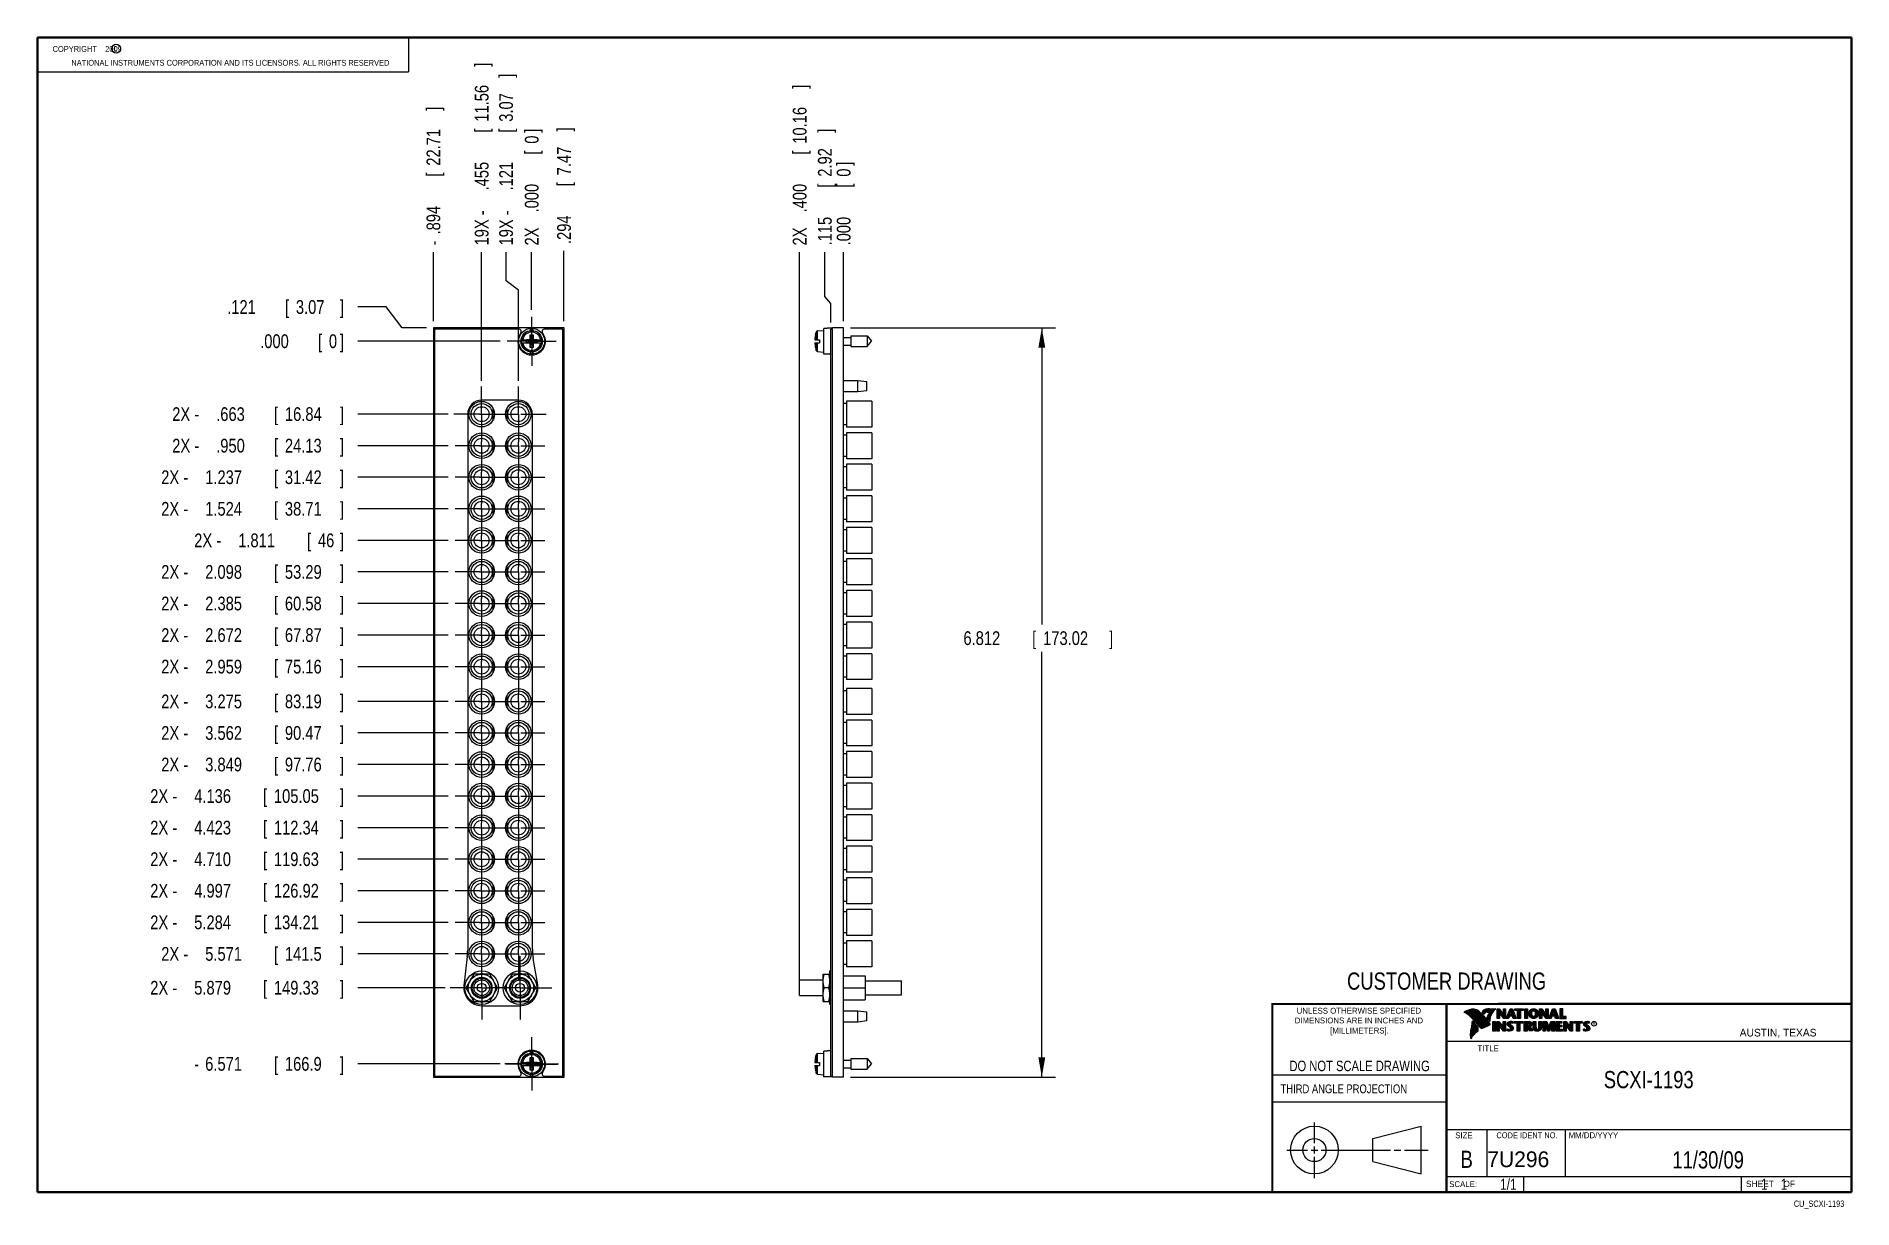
# Model space of a CAD drawing. Header units: inches. Extents: x 0.2 to 16.8, y 0.1 to 10.8.
import ezdxf
from ezdxf.enums import TextEntityAlignment as Align

# ---------------------------------------------------------------- set-up
doc = ezdxf.new("R2010")
doc.units = ezdxf.units.IN
doc.header["$LTSCALE"] = 0.935
doc.header["$MEASUREMENT"] = 0
doc.linetypes.add('CENTER', pattern=[0.6, 0.375, -0.075, 0.075, -0.075])
doc.layers.get('0').update_dxf_attribs({"linetype": 'CONTINUOUS'})
doc.layers.add('DEFAULT_1', color=7, linetype='CENTER')
doc.layers.add('DIMENSIONS', color=7, linetype='CONTINUOUS')
doc.styles.get("Standard").update_dxf_attribs({"font": 'txt', "width": 0.8})
doc.dimstyles.new('DIMSTYLE_1', dxfattribs={"dimtxt": 0.125, "dimasz": 0.18, "dimexe": 0.18, "dimexo": 0.0625, "dimgap": 0.09, "dimtad": 0, "dimtih": 1, "dimtoh": 1, "dimdec": 3, "dimzin": 4, "dimdsep": 46, "dimtxsty": 'STANDARD', "dimblk": '_FILLED', "dimblk1": '_FILLED', "dimblk2": '_FILLED', "dimcen": 0.09, "dimadec": 0, "dimazin": 0, "dimtp": 0.001, "dimtm": 0.001, "dimtfac": 1, "dimtdec": 3, "dimtofl": 0, "dimtmove": 0, "dimatfit": 3, "dimldrblk": '_FILLED', "dimfxl": 1, "dimtolj": 1, "dimtzin": 4, "dimarcsym": 0})
doc.dimstyles.new('DIMSTYLE_2', dxfattribs={"dimtxt": 0.125, "dimasz": 0.18, "dimexe": 0.18, "dimexo": 0.0625, "dimgap": 0.09, "dimtad": 0, "dimtih": 1, "dimtoh": 1, "dimdec": 3, "dimzin": 4, "dimdsep": 46, "dimtxsty": 'STANDARD', "dimblk": '_FILLED', "dimblk1": '_FILLED', "dimblk2": '_FILLED', "dimcen": 0.09, "dimadec": 0, "dimazin": 0, "dimtp": 0.001, "dimtm": 0.001, "dimtfac": 1, "dimtdec": 3, "dimtofl": 0, "dimtmove": 0, "dimatfit": 3, "dimldrblk": '_FILLED', "dimfxl": 1, "dimtolj": 1, "dimtzin": 4, "dimarcsym": 0})

msp = doc.modelspace()

# ---------------------------------------------------------------- texts
at = {"color": 2, "linetype": 'CONTINUOUS', "width": 0.8}
for s, height, p in [('c', 0.053, (0.946, 10.6363)), ('NATIONAL INSTRUMENTS CORPORATION AND ITS LICENSORS. ALL RIGHTS RESERVED', 0.053, (0.5583, 10.5016)), ('THIRD ANGLE PROJECTION', 0.08, (11.5564, 1.1584))]:
    msp.add_text(s, height=height, dxfattribs=at).set_placement(p)
at = {"color": 7, "linetype": 'CONTINUOUS', "width": 0.8}
for s, height, p in [('CUSTOMER DRAWING', 0.15625, (13.0668, 2.1001)), ('DO NOT SCALE DRAWING', 0.095, (12.2754, 1.3592)), ('B', 0.1562, (13.2497, 0.4798))]:
    msp.add_text(s, height=height, dxfattribs=at).set_placement(p, align=Align.CENTER)
at = {"color": 2, "linetype": 'CONTINUOUS'}
for s, p in [('DIMENSIONS ARE IN INCHES AND', (12.2688, 1.7933)), ('UNLESS OTHERWISE SPECIFIED', (12.2688, 1.8819)), ('[MILLIMETERS].', (12.2746, 1.7015))]:
    msp.add_text(s, height=0.053254, dxfattribs=at).set_placement(p, align=Align.CENTER)
for s, height, p in [('R', 0.0217, (14.3971, 1.7782)), ('AUSTIN, TEXAS', 0.069617, (15.7327, 1.6745)), ('TITLE', 0.05325, (13.3474, 1.5397)), ('SIZE', 0.05325, (13.1451, 0.7494)), ('MM/DD/YYYY', 0.05325, (14.1765, 0.7494)), ('SCALE:', 0.05325, (13.0904, 0.3053)), ('SHEET    OF', 0.057262, (15.7892, 0.3052))]:
    msp.add_text(s, height=height, dxfattribs=at).set_placement(p)
at = {"color": 2, "linetype": 'CONTINUOUS', "width": 0.95}
msp.add_text('CODE IDENT NO.', height=0.053254, dxfattribs=at).set_placement((13.7978, 0.7494), align=Align.CENTER)
at = {"color": 7, "linetype": 'CONTINUOUS'}
msp.add_text('7U296', height=0.14316, dxfattribs=at).set_placement((13.4363, 0.4866))
at = {"color": 7, "linetype": 'CONTINUOUS', "width": 0.8}
msp.add_text('1/1', height=0.1, dxfattribs=at).set_placement((13.7025, 0.2805), align=Align.RIGHT)
at = {"color": 2, "linetype": 'CONTINUOUS', "width": 0.8}
msp.add_text('CU_SCXI-1193', height=0.057262, dxfattribs=at).set_placement((16.6837, 0.1254), align=Align.RIGHT)
at = {"color": 2, "linetype": 'CONTINUOUS', "insert": (0.3125, 10.6805), "char_height": 0.053, "width": 0.8904, "attachment_point": 1}
msp.add_mtext('    COPYRIGHT    2009', dxfattribs=at)
at = {"color": 7, "linetype": 'CONTINUOUS'}
for s, insert, char_height, width, attachment_point in [('SCXI-1193\\P ', (14.9051, 1.3603), 0.15625, 1.125, 2), ('11/30/09 ', (15.4455, 0.6307), 0.15625, 1.125, 2), ('    1    1', (15.8075, 0.3805), 0.1, 0.8, 1)]:
    msp.add_mtext(s, dxfattribs=dict(at, insert=insert, char_height=char_height, width=width, attachment_point=attachment_point))

# ---------------------------------------------------------------- blocks, each defined once
blk = doc.blocks.new('*D0')
at = {"layer": 'DIMENSIONS', "color": 2, "linetype": 'CONTINUOUS'}
blk.add_line((3.986, 7.333), (3.164, 7.333), dxfattribs=at)
at = {"layer": 'DIMENSIONS', "color": 2, "linetype": 'CONTINUOUS', "width": 0.8}
for s, p in [('2X -', (1.476, 7.271)), ('.663', (1.876, 7.271)), ('[', (2.401, 7.271)), ('16.84', (2.501, 7.271)), (']', (3.001, 7.271))]:
    blk.add_text(s, height=0.125, dxfattribs=at).set_placement(p)
blk = doc.blocks.new('_FILLED')
at = {"color": 0, "linetype": 'BYBLOCK'}
blk.add_solid([(0, 0), (-1, 0.174), (-1, -0.174)], dxfattribs=at)
blk = doc.blocks.new('*D1')
at = {"layer": 'DIMENSIONS', "color": 2, "linetype": 'CONTINUOUS'}
for p, q in [((3.422, 8.308), (3.164, 8.308)), ((3.567, 8.117), (3.422, 8.308)), ((3.789, 8.117), (3.567, 8.117))]:
    blk.add_line(p, q, dxfattribs=at)
at = {"layer": 'DIMENSIONS', "color": 2, "linetype": 'CONTINUOUS', "width": 0.8}
for s, p in [('.121', (1.976, 8.245)), ('[', (2.501, 8.245)), ('3.07', (2.601, 8.245)), (']', (3.001, 8.245))]:
    blk.add_text(s, height=0.125, dxfattribs=at).set_placement(p)
blk = doc.blocks.new('*D2')
at = {"layer": 'DIMENSIONS', "color": 2, "linetype": 'CONTINUOUS'}
blk.add_line((3.986, 7.046), (3.164, 7.046), dxfattribs=at)
at = {"layer": 'DIMENSIONS', "color": 2, "linetype": 'CONTINUOUS', "width": 0.8}
for s, p in [('2X -', (1.476, 6.984)), ('.950', (1.876, 6.984)), ('[', (2.401, 6.984)), ('24.13', (2.501, 6.984)), (']', (3.001, 6.984))]:
    blk.add_text(s, height=0.125, dxfattribs=at).set_placement(p)
blk = doc.blocks.new('*D3')
at = {"layer": 'DIMENSIONS', "color": 2, "linetype": 'CONTINUOUS'}
blk.add_line((3.986, 6.759), (3.164, 6.759), dxfattribs=at)
at = {"layer": 'DIMENSIONS', "color": 2, "linetype": 'CONTINUOUS', "width": 0.8}
for s, p in [('2X -', (1.376, 6.697)), ('1.237', (1.776, 6.697)), ('[', (2.401, 6.697)), ('31.42', (2.501, 6.697)), (']', (3.001, 6.697))]:
    blk.add_text(s, height=0.125, dxfattribs=at).set_placement(p)
blk = doc.blocks.new('*D4')
at = {"layer": 'DIMENSIONS', "color": 2, "linetype": 'CONTINUOUS'}
blk.add_line((3.986, 6.472), (3.164, 6.472), dxfattribs=at)
at = {"layer": 'DIMENSIONS', "color": 2, "linetype": 'CONTINUOUS', "width": 0.8}
for s, p in [('2X -', (1.376, 6.41)), ('1.524', (1.776, 6.41)), ('[', (2.401, 6.41)), ('38.71', (2.501, 6.41)), (']', (3.001, 6.41))]:
    blk.add_text(s, height=0.125, dxfattribs=at).set_placement(p)
blk = doc.blocks.new('*D5')
at = {"layer": 'DIMENSIONS', "color": 2, "linetype": 'CONTINUOUS'}
blk.add_line((3.986, 6.185), (3.164, 6.185), dxfattribs=at)
at = {"layer": 'DIMENSIONS', "color": 2, "linetype": 'CONTINUOUS', "width": 0.8}
for s, p in [('2X -', (1.676, 6.123)), ('1.811', (2.076, 6.123)), ('[', (2.701, 6.123)), ('46', (2.801, 6.123)), (']', (3.001, 6.123))]:
    blk.add_text(s, height=0.125, dxfattribs=at).set_placement(p)
blk = doc.blocks.new('*D6')
at = {"layer": 'DIMENSIONS', "color": 2, "linetype": 'CONTINUOUS'}
blk.add_line((3.986, 5.898), (3.164, 5.898), dxfattribs=at)
at = {"layer": 'DIMENSIONS', "color": 2, "linetype": 'CONTINUOUS', "width": 0.8}
for s, p in [('2X -', (1.376, 5.836)), ('2.098', (1.776, 5.836)), ('[', (2.401, 5.836)), ('53.29', (2.501, 5.836)), (']', (3.001, 5.836))]:
    blk.add_text(s, height=0.125, dxfattribs=at).set_placement(p)
blk = doc.blocks.new('*D7')
at = {"layer": 'DIMENSIONS', "color": 2, "linetype": 'CONTINUOUS'}
blk.add_line((3.986, 5.611), (3.164, 5.611), dxfattribs=at)
at = {"layer": 'DIMENSIONS', "color": 2, "linetype": 'CONTINUOUS', "width": 0.8}
for s, p in [('2X -', (1.376, 5.549)), ('2.385', (1.776, 5.549)), ('[', (2.401, 5.549)), ('60.58', (2.501, 5.549)), (']', (3.001, 5.549))]:
    blk.add_text(s, height=0.125, dxfattribs=at).set_placement(p)
blk = doc.blocks.new('*D8')
at = {"layer": 'DIMENSIONS', "color": 2, "linetype": 'CONTINUOUS'}
blk.add_line((3.986, 5.324), (3.164, 5.324), dxfattribs=at)
at = {"layer": 'DIMENSIONS', "color": 2, "linetype": 'CONTINUOUS', "width": 0.8}
for s, p in [('2X -', (1.376, 5.262)), ('2.672', (1.776, 5.262)), ('[', (2.401, 5.262)), ('67.87', (2.501, 5.262)), (']', (3.001, 5.262))]:
    blk.add_text(s, height=0.125, dxfattribs=at).set_placement(p)
blk = doc.blocks.new('*D9')
at = {"layer": 'DIMENSIONS', "color": 2, "linetype": 'CONTINUOUS'}
blk.add_line((3.986, 5.037), (3.164, 5.037), dxfattribs=at)
at = {"layer": 'DIMENSIONS', "color": 2, "linetype": 'CONTINUOUS', "width": 0.8}
for s, p in [('2X -', (1.376, 4.975)), ('2.959', (1.776, 4.975)), ('[', (2.401, 4.975)), ('75.16', (2.501, 4.975)), (']', (3.001, 4.975))]:
    blk.add_text(s, height=0.125, dxfattribs=at).set_placement(p)
blk = doc.blocks.new('*D10')
at = {"layer": 'DIMENSIONS', "color": 2, "linetype": 'CONTINUOUS'}
blk.add_line((3.986, 4.721), (3.164, 4.721), dxfattribs=at)
at = {"layer": 'DIMENSIONS', "color": 2, "linetype": 'CONTINUOUS', "width": 0.8}
for s, p in [('2X -', (1.376, 4.659)), ('3.275', (1.776, 4.659)), ('[', (2.401, 4.659)), ('83.19', (2.501, 4.659)), (']', (3.001, 4.659))]:
    blk.add_text(s, height=0.125, dxfattribs=at).set_placement(p)
blk = doc.blocks.new('*D11')
at = {"layer": 'DIMENSIONS', "color": 2, "linetype": 'CONTINUOUS'}
blk.add_line((3.986, 4.434), (3.164, 4.434), dxfattribs=at)
at = {"layer": 'DIMENSIONS', "color": 2, "linetype": 'CONTINUOUS', "width": 0.8}
for s, p in [('2X -', (1.376, 4.372)), ('3.562', (1.776, 4.372)), ('[', (2.401, 4.372)), ('90.47', (2.501, 4.372)), (']', (3.001, 4.372))]:
    blk.add_text(s, height=0.125, dxfattribs=at).set_placement(p)
blk = doc.blocks.new('*D12')
at = {"layer": 'DIMENSIONS', "color": 2, "linetype": 'CONTINUOUS'}
blk.add_line((3.986, 4.147), (3.164, 4.147), dxfattribs=at)
at = {"layer": 'DIMENSIONS', "color": 2, "linetype": 'CONTINUOUS', "width": 0.8}
for s, p in [('2X -', (1.376, 4.085)), ('3.849', (1.776, 4.085)), ('[', (2.401, 4.085)), ('97.76', (2.501, 4.085)), (']', (3.001, 4.085))]:
    blk.add_text(s, height=0.125, dxfattribs=at).set_placement(p)
blk = doc.blocks.new('*D13')
at = {"layer": 'DIMENSIONS', "color": 2, "linetype": 'CONTINUOUS'}
blk.add_line((3.986, 3.86), (3.164, 3.86), dxfattribs=at)
at = {"layer": 'DIMENSIONS', "color": 2, "linetype": 'CONTINUOUS', "width": 0.8}
for s, p in [('2X -', (1.276, 3.798)), ('4.136', (1.676, 3.798)), ('[', (2.301, 3.798)), ('105.05', (2.401, 3.798)), (']', (3.001, 3.798))]:
    blk.add_text(s, height=0.125, dxfattribs=at).set_placement(p)
blk = doc.blocks.new('*D14')
at = {"layer": 'DIMENSIONS', "color": 2, "linetype": 'CONTINUOUS'}
blk.add_line((3.986, 3.573), (3.164, 3.573), dxfattribs=at)
at = {"layer": 'DIMENSIONS', "color": 2, "linetype": 'CONTINUOUS', "width": 0.8}
for s, p in [('2X -', (1.276, 3.511)), ('4.423', (1.676, 3.511)), ('[', (2.301, 3.511)), ('112.34', (2.401, 3.511)), (']', (3.001, 3.511))]:
    blk.add_text(s, height=0.125, dxfattribs=at).set_placement(p)
blk = doc.blocks.new('*D15')
at = {"layer": 'DIMENSIONS', "color": 2, "linetype": 'CONTINUOUS'}
blk.add_line((3.986, 3.286), (3.164, 3.286), dxfattribs=at)
at = {"layer": 'DIMENSIONS', "color": 2, "linetype": 'CONTINUOUS', "width": 0.8}
for s, p in [('2X -', (1.276, 3.224)), ('4.710', (1.676, 3.224)), ('[', (2.301, 3.224)), ('119.63', (2.401, 3.224)), (']', (3.001, 3.224))]:
    blk.add_text(s, height=0.125, dxfattribs=at).set_placement(p)
blk = doc.blocks.new('*D16')
at = {"layer": 'DIMENSIONS', "color": 2, "linetype": 'CONTINUOUS'}
blk.add_line((3.986, 2.999), (3.164, 2.999), dxfattribs=at)
at = {"layer": 'DIMENSIONS', "color": 2, "linetype": 'CONTINUOUS', "width": 0.8}
for s, p in [('2X -', (1.276, 2.937)), ('4.997', (1.676, 2.937)), ('[', (2.301, 2.937)), ('126.92', (2.401, 2.937)), (']', (3.001, 2.937))]:
    blk.add_text(s, height=0.125, dxfattribs=at).set_placement(p)
blk = doc.blocks.new('*D17')
at = {"layer": 'DIMENSIONS', "color": 2, "linetype": 'CONTINUOUS'}
blk.add_line((3.986, 2.712), (3.164, 2.712), dxfattribs=at)
at = {"layer": 'DIMENSIONS', "color": 2, "linetype": 'CONTINUOUS', "width": 0.8}
for s, p in [('2X -', (1.276, 2.65)), ('5.284', (1.676, 2.65)), ('[', (2.301, 2.65)), ('134.21', (2.401, 2.65)), (']', (3.001, 2.65))]:
    blk.add_text(s, height=0.125, dxfattribs=at).set_placement(p)
blk = doc.blocks.new('*D18')
at = {"layer": 'DIMENSIONS', "color": 2, "linetype": 'CONTINUOUS'}
blk.add_line((3.986, 2.425), (3.164, 2.425), dxfattribs=at)
at = {"layer": 'DIMENSIONS', "color": 2, "linetype": 'CONTINUOUS', "width": 0.8}
for s, p in [('2X -', (1.376, 2.363)), ('5.571', (1.776, 2.363)), ('[', (2.401, 2.363)), ('141.5', (2.501, 2.363)), (']', (3.001, 2.363))]:
    blk.add_text(s, height=0.125, dxfattribs=at).set_placement(p)
blk = doc.blocks.new('*D19')
at = {"layer": 'DIMENSIONS', "color": 2, "linetype": 'CONTINUOUS'}
blk.add_line((3.959, 2.117), (3.164, 2.117), dxfattribs=at)
at = {"layer": 'DIMENSIONS', "color": 2, "linetype": 'CONTINUOUS', "width": 0.8}
for s, p in [('2X -', (1.276, 2.055)), ('5.879', (1.676, 2.055)), ('[', (2.301, 2.055)), ('149.33', (2.401, 2.055)), (']', (3.001, 2.055))]:
    blk.add_text(s, height=0.125, dxfattribs=at).set_placement(p)
blk = doc.blocks.new('*D20')
at = {"layer": 'DIMENSIONS', "color": 2, "linetype": 'CONTINUOUS'}
blk.add_line((4.46, 1.425), (3.164, 1.425), dxfattribs=at)
at = {"layer": 'DIMENSIONS', "color": 2, "linetype": 'CONTINUOUS', "width": 0.8}
for s, p in [('6.571', (1.776, 1.363)), ('[', (2.401, 1.363)), ('166.9', (2.501, 1.363)), (']', (3.001, 1.363)), ('-', (1.676, 1.363))]:
    blk.add_text(s, height=0.125, dxfattribs=at).set_placement(p)
blk = doc.blocks.new('*D21')
at = {"layer": 'DIMENSIONS', "color": 2, "linetype": 'CONTINUOUS'}
blk.add_line((4.46, 7.996), (3.164, 7.996), dxfattribs=at)
at = {"layer": 'DIMENSIONS', "color": 2, "linetype": 'CONTINUOUS', "width": 0.8}
for s, p in [('.000', (2.276, 7.934)), ('[', (2.801, 7.934)), ('0', (2.901, 7.934)), (']', (3.001, 7.934))]:
    blk.add_text(s, height=0.125, dxfattribs=at).set_placement(p)
blk = doc.blocks.new('*D22')
at = {"layer": 'DIMENSIONS', "color": 2, "linetype": 'CONTINUOUS'}
blk.add_line((5.039, 8.18), (5.039, 8.818), dxfattribs=at)
at = {"layer": 'DIMENSIONS', "color": 2, "linetype": 'CONTINUOUS', "width": 0.8}
for s, p in [(']', (5.102, 9.905)), ('7.47', (5.102, 9.505)), ('[', (5.102, 9.405)), ('.294', (5.102, 8.88))]:
    blk.add_text(s, height=0.125, rotation=90, dxfattribs=at).set_placement(p)
blk = doc.blocks.new('*D23')
at = {"layer": 'DIMENSIONS', "color": 2, "linetype": 'CONTINUOUS'}
for p, q in [((4.512, 8.545), (4.512, 8.805)), ((4.624, 8.461), (4.512, 8.545)), ((4.624, 7.637), (4.624, 8.461))]:
    blk.add_line(p, q, dxfattribs=at)
at = {"layer": 'DIMENSIONS', "color": 2, "linetype": 'CONTINUOUS', "width": 0.8}
for s, p in [(']', (4.575, 10.392)), ('3.07', (4.575, 9.992)), ('[', (4.575, 9.892)), ('.121', (4.575, 9.367)), ('19X -', (4.575, 8.867))]:
    blk.add_text(s, height=0.125, rotation=90, dxfattribs=at).set_placement(p)
blk = doc.blocks.new('*D24')
at = {"layer": 'DIMENSIONS', "color": 2, "linetype": 'CONTINUOUS'}
blk.add_line((4.29, 7.637), (4.29, 8.805), dxfattribs=at)
at = {"layer": 'DIMENSIONS', "color": 2, "linetype": 'CONTINUOUS', "width": 0.8}
for s, p in [(']', (4.353, 10.492)), ('11.56', (4.353, 9.992)), ('[', (4.353, 9.892)), ('.455', (4.353, 9.367)), ('19X -', (4.353, 8.867))]:
    blk.add_text(s, height=0.125, rotation=90, dxfattribs=at).set_placement(p)
blk = doc.blocks.new('*D25')
at = {"layer": 'DIMENSIONS', "color": 2, "linetype": 'CONTINUOUS'}
blk.add_line((3.851, 8.18), (3.851, 8.805), dxfattribs=at)
at = {"layer": 'DIMENSIONS', "color": 2, "linetype": 'CONTINUOUS', "width": 0.8}
for s, p in [(']', (3.914, 10.092)), ('22.71', (3.914, 9.592)), ('[', (3.914, 9.492)), ('.894', (3.914, 8.967)), ('-', (3.914, 8.867))]:
    blk.add_text(s, height=0.125, rotation=90, dxfattribs=at).set_placement(p)
blk = doc.blocks.new('*D26')
at = {"layer": 'DIMENSIONS', "color": 2, "linetype": 'CONTINUOUS'}
blk.add_line((4.745, 8.282), (4.745, 8.805), dxfattribs=at)
at = {"layer": 'DIMENSIONS', "color": 2, "linetype": 'CONTINUOUS', "width": 0.8}
for s, p in [(']', (4.808, 9.892)), ('0', (4.808, 9.792)), ('[', (4.808, 9.692)), ('.000', (4.808, 9.167)), ('2X ', (4.808, 8.867))]:
    blk.add_text(s, height=0.125, rotation=90, dxfattribs=at).set_placement(p)
blk = doc.blocks.new('*D27')
at = {"layer": 'DIMENSIONS', "color": 2, "linetype": 'CONTINUOUS'}
for p, q in [((7.645, 8.117), (9.51, 8.117)), ((9.385, 8.117), (9.385, 5.422)), ((9.385, 1.305), (9.385, 5.172)), ((7.645, 1.305), (9.51, 1.305))]:
    blk.add_line(p, q, dxfattribs=at)
at = {"layer": 'DIMENSIONS', "color": 2, "linetype": 'CONTINUOUS', "xscale": 0.18, "yscale": 0.18, "zscale": 0.18}
for p, rotation in [((9.385, 8.117), 90), ((9.385, 1.305), 270)]:
    blk.add_blockref('_FILLED', p, dxfattribs=dict(at, rotation=rotation))
at = {"layer": 'DIMENSIONS', "color": 2, "linetype": 'CONTINUOUS', "width": 0.8}
for s, p in [('6.812', (8.672, 5.234)), ('[', (9.297, 5.234)), ('173.02', (9.397, 5.234)), (']', (9.997, 5.234))]:
    blk.add_text(s, height=0.125, dxfattribs=at).set_placement(p)
blk = doc.blocks.new('*D28')
at = {"layer": 'DIMENSIONS', "color": 2, "linetype": 'CONTINUOUS'}
for p, q in [((7.411, 8.404), (7.411, 8.805)), ((7.467, 8.34), (7.411, 8.404)), ((7.467, 8.168), (7.467, 8.34))]:
    blk.add_line(p, q, dxfattribs=at)
at = {"layer": 'DIMENSIONS', "color": 2, "linetype": 'CONTINUOUS', "width": 0.8}
for s, p in [(']', (7.474, 9.892)), ('2.92', (7.474, 9.492)), ('[', (7.474, 9.392)), ('.115', (7.474, 8.867))]:
    blk.add_text(s, height=0.125, rotation=90, dxfattribs=at).set_placement(p)
blk = doc.blocks.new('*D29')
at = {"layer": 'DIMENSIONS', "color": 2, "linetype": 'CONTINUOUS'}
blk.add_line((7.182, 2.18), (7.182, 8.805), dxfattribs=at)
at = {"layer": 'DIMENSIONS', "color": 2, "linetype": 'CONTINUOUS', "width": 0.8}
for s, p in [(']', (7.245, 10.292)), ('10.16', (7.245, 9.792)), ('[', (7.245, 9.692)), ('.400', (7.245, 9.167)), ('2X ', (7.245, 8.867))]:
    blk.add_text(s, height=0.125, rotation=90, dxfattribs=at).set_placement(p)
blk = doc.blocks.new('*D30')
at = {"layer": 'DIMENSIONS', "color": 2, "linetype": 'CONTINUOUS'}
blk.add_line((7.582, 8.18), (7.582, 8.805), dxfattribs=at)
at = {"layer": 'DIMENSIONS', "color": 2, "linetype": 'CONTINUOUS', "width": 0.8}
for s, p in [(']', (7.645, 9.592)), ('[', (7.645, 9.392)), ('0', (7.645, 9.492)), ('.000', (7.645, 8.867))]:
    blk.add_text(s, height=0.125, rotation=90, dxfattribs=at).set_placement(p)

# ---------------------------------------------------------------- dimensions: what is measured, and where the dimension line sits
at = {"layer": 'DIMENSIONS', "color": 2, "linetype": 'CONTINUOUS'}
for feature_location, offset, dtype, origin, text, picture, middle in [((4.2903, 7.6371), (0, 1.1675), 1, (4.7453, 8.2191), '19X -<>', '*D24', (4.2903, 9.7296)), ((4.6243, 7.6371), (-0.1118, 1.1675), 0, (4.7453, 8.2191), '19X -<>', '*D23', (4.5124, 9.6796)), ((7.1825, 2.1796), (0, 6.625), 1, (7.5825, 8.1171), '2X <>', '*D29', (7.1825, 9.6296)), ((3.8513, 8.1796), (0, 0.625), 1, (4.7453, 8.2191), '-<>', '*D25', (3.8513, 9.5296)), ((4.7452501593, 8.2816376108), (0, 0.523), 1, (4.7452501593, 8.2191376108), '2X <>', '*D26', (4.7452501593, 9.4296376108)), ((3.9863, 3.8601), (-0.8225, 0), 0, (4.5223, 7.9961), '2X -<>', '*D13', (2.1888, 3.8601)), ((3.9863, 3.5731), (-0.8225, 0), 0, (4.5223, 7.9961), '2X -<>', '*D14', (2.1888, 3.5731)), ((3.9863, 3.2861), (-0.8225, 0), 0, (4.5223, 7.9961), '2X -<>', '*D15', (2.1888, 3.2861)), ((3.9863, 2.9991), (-0.8225, 0), 0, (4.5223, 7.9961), '2X -<>', '*D16', (2.1888, 2.9991)), ((3.9863, 2.7121), (-0.8225, 0), 0, (4.5223, 7.9961), '2X -<>', '*D17', (2.1888, 2.7121)), ((3.9594, 2.1171), (-0.7957, 0), 0, (4.5223, 7.9961), '2X -<>', '*D19', (2.1888, 2.1171)), ((3.9863, 6.7591), (-0.8225, 0), 0, (4.5223, 7.9961), '2X -<>', '*D3', (2.2388, 6.7591)), ((3.9863, 6.4721), (-0.8225, 0), 0, (4.5223, 7.9961), '2X -<>', '*D4', (2.2388, 6.4721)), ((3.9863, 5.8981), (-0.8225, 0), 0, (4.5223, 7.9961), '2X -<>', '*D6', (2.2388, 5.8981)), ((3.9863, 5.6111), (-0.8225, 0), 0, (4.5223, 7.9961), '2X -<>', '*D7', (2.2388, 5.6111)), ((3.9863, 5.3241), (-0.8225, 0), 0, (4.5223, 7.9961), '2X -<>', '*D8', (2.2388, 5.3241)), ((3.9863, 5.0371), (-0.8225, 0), 0, (4.5223, 7.9961), '2X -<>', '*D9', (2.2388, 5.0371)), ((3.9863, 4.7211), (-0.8225, 0), 0, (4.5223, 7.9961), '2X -<>', '*D10', (2.2388, 4.7211)), ((3.9863, 4.4341), (-0.8225, 0), 0, (4.5223, 7.9961), '2X -<>', '*D11', (2.2388, 4.4341)), ((3.9863, 4.1471), (-0.8225, 0), 0, (4.5223, 7.9961), '2X -<>', '*D12', (2.2388, 4.1471)), ((3.9863, 2.4251), (-0.8225, 0), 0, (4.5223, 7.9961), '2X -<>', '*D18', (2.2388, 2.4251)), ((3.9863, 7.3331), (-0.8225, 0), 0, (4.5223, 7.9961), '2X -<>', '*D0', (2.2888, 7.3331)), ((3.9863, 7.0461), (-0.8225, 0), 0, (4.5223, 7.9961), '2X -<>', '*D2', (2.2888, 7.0461)), ((3.9863, 6.1851), (-0.8225, 0), 0, (4.5223, 7.9961), '2X -<>', '*D5', (2.3888, 6.1851)), ((4.4598, 1.4251), (-1.296, 0), 0, (4.5223, 7.9961), '-<>', '*D20', (2.3888, 1.4251))]:
    dim = msp.add_ordinate_dim(feature_location=feature_location, offset=offset, dtype=dtype, origin=origin, text=text, dimstyle='DIMSTYLE_1', dxfattribs=at)
    dim.commit()
    dim.dimension.update_dxf_attribs({"geometry": picture, "text_midpoint": middle})
for feature_location, offset, dtype, origin, picture, middle in [((5.0393, 8.1796), (0, 0.6381), 1, (4.7453, 8.2191), '*D22', (5.0393, 9.4428)), ((7.4674888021, 8.1676376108), (-0.0563632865, 0.637), 0, (7.5824888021, 8.1171376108), '*D28', (7.4111255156, 9.4296376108)), ((7.5824888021, 8.1796376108), (0, 0.625), 1, (7.5824888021, 8.1171376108), '*D30', (7.5824888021, 9.2796376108)), ((3.7888, 8.1171), (-0.6252, 0.1905), 0, (4.5223, 7.9961), '*D1', (2.5385, 8.3076)), ((4.4597501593, 7.9961376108), (-1.296, 0), 0, (4.5222501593, 7.9961376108), '*D21', (2.6887501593, 7.9961376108))]:
    dim = msp.add_ordinate_dim(feature_location=feature_location, offset=offset, dtype=dtype, origin=origin, dimstyle='DIMSTYLE_1', dxfattribs=at)
    dim.commit()
    dim.dimension.update_dxf_attribs({"geometry": picture, "text_midpoint": middle})
dim = msp.add_linear_dim(base=(9.3845, 1.3051), p1=(7.645, 8.1171), p2=(7.645, 1.3051), angle=270, dimstyle='DIMSTYLE_2', dxfattribs=at)
dim.commit()
dim.dimension.update_dxf_attribs({"geometry": '*D27', "text_midpoint": (9.3845, 5.2968), "dimtype": 160})

# ---------------------------------------------------------------- linework, layer by layer
at = {"color": 2, "linetype": 'CONTINUOUS'}
for p, q in [((0.25, 10.7586), (3.625, 10.7586)), ((0.25, 10.7586), (0.25, 10.4456)), ((3.625, 10.7586), (3.625, 10.4456)), ((0.25, 10.4456), (3.625, 10.4456)), ((13.0652, 1.9695), (16.745, 1.9695)), ((13.0652, 1.9695), (13.0652, 0.2605)), ((13.2311, 1.8934), (13.2311, 1.8949)), ((13.2347, 1.8921), (13.2347, 1.8972)), ((13.2382, 1.8907), (13.2382, 1.8994)), ((13.2418, 1.8892), (13.2418, 1.9015)), ((13.2453, 1.8876), (13.2453, 1.9035)), ((13.2489, 1.8858), (13.2489, 1.9054)), ((13.2524, 1.8839), (13.2524, 1.9069)), ((13.256, 1.8818), (13.256, 1.9084)), ((13.2596, 1.8796), (13.2596, 1.9098)), ((13.2631, 1.8772), (13.2631, 1.9111)), ((13.2667, 1.8747), (13.2667, 1.9124)), ((13.2702, 1.872), (13.2702, 1.9135)), ((13.2738, 1.869), (13.2738, 1.9146)), ((13.2773, 1.8658), (13.2773, 1.9155)), ((13.2809, 1.8624), (13.2809, 1.9164)), ((13.2844, 1.8587), (13.2844, 1.9173)), ((13.288, 1.8549), (13.288, 1.9181)), ((13.2915, 1.851), (13.2915, 1.9188)), ((13.2951, 1.8471), (13.2951, 1.9194)), ((13.2987, 1.8431), (13.2987, 1.9198)), ((13.3022, 1.8391), (13.3022, 1.92)), ((13.3058, 1.8351), (13.3058, 1.9201)), ((13.3093, 1.8311), (13.3093, 1.9201)), ((13.3129, 1.827), (13.3129, 1.9199)), ((13.3164, 1.8229), (13.3164, 1.9196)), ((13.32, 1.8188), (13.32, 1.9192)), ((13.3235, 1.8146), (13.3235, 1.9186)), ((13.3271, 1.8104), (13.3271, 1.9179)), ((13.3306, 1.8062), (13.3306, 1.9172)), ((13.3342, 1.802), (13.3342, 1.9163)), ((13.3378, 1.7978), (13.3378, 1.9151)), ((13.3413, 1.7937), (13.3413, 1.9138)), ((13.3449, 1.7897), (13.3449, 1.9122)), ((13.3484, 1.7856), (13.3484, 1.9103)), ((13.352, 1.7817), (13.352, 1.9081)), ((13.3555, 1.7778), (13.3555, 1.9055)), ((13.3591, 1.7739), (13.3591, 1.9026)), ((13.3626, 1.7701), (13.3626, 1.8991)), ((13.3662, 1.7663), (13.3662, 1.8952)), ((13.3697, 1.7625), (13.3697, 1.8915)), ((13.3733, 1.7588), (13.3733, 1.8878)), ((13.3769, 1.7556), (13.3769, 1.8841)), ((13.3804, 1.7529), (13.3804, 1.8803)), ((13.384, 1.7512), (13.384, 1.8766)), ((13.3875, 1.7509), (13.3875, 1.8728)), ((13.4022, 1.878), (13.3901, 1.8922)), ((13.3911, 1.7518), (13.3911, 1.8691)), ((13.4029, 1.881), (13.3927, 1.893)), ((13.3946, 1.8908), (13.3946, 1.8999)), ((13.3946, 1.7533), (13.3946, 1.8653)), ((13.3982, 1.8866), (13.3982, 1.9062)), ((13.3982, 1.7548), (13.3982, 1.8615)), ((13.4017, 1.8824), (13.4017, 1.9101)), ((13.4017, 1.7563), (13.4017, 1.8574)), ((13.4053, 1.8823), (13.4053, 1.9129)), ((13.4053, 1.7578), (13.4053, 1.8531)), ((13.4088, 1.8844), (13.4088, 1.915)), ((13.4088, 1.7593), (13.4088, 1.8488)), ((13.4124, 1.887), (13.4124, 1.9167)), ((13.4124, 1.7609), (13.4124, 1.8445)), ((13.4159, 1.89), (13.4159, 1.9182)), ((13.4159, 1.7625), (13.4159, 1.8402)), ((13.4195, 1.8937), (13.4195, 1.9193)), ((13.4195, 1.7641), (13.4195, 1.8359)), ((13.4231, 1.8964), (13.4231, 1.9203)), ((13.4231, 1.7657), (13.4231, 1.8316)), ((13.4266, 1.8982), (13.4266, 1.9209)), ((13.4266, 1.7674), (13.4266, 1.8273)), ((13.4302, 1.8995), (13.4302, 1.9214)), ((13.4302, 1.7691), (13.4302, 1.823)), ((13.4414, 1.8328), (13.4319, 1.8437)), ((13.4337, 1.8997), (13.4337, 1.922)), ((13.4337, 1.7708), (13.4337, 1.8187)), ((13.4433, 1.8344), (13.4349, 1.844)), ((13.4373, 1.8991), (13.4373, 1.9224)), ((13.4373, 1.8413), (13.4373, 1.8491)), ((13.4408, 1.898), (13.4408, 1.9228)), ((13.4408, 1.8372), (13.4408, 1.8572)), ((13.4444, 1.8972), (13.4444, 1.9231)), ((13.4444, 1.8331), (13.4444, 1.8665)), ((13.4479, 1.8969), (13.4479, 1.9234)), ((13.4479, 1.8288), (13.4479, 1.873)), ((13.4515, 1.8966), (13.4515, 1.9236)), ((13.4515, 1.8247), (13.4515, 1.8764)), ((13.4529, 1.9261), (13.5132, 1.9271)), ((13.453, 1.9236), (13.5067, 1.9245)), ((13.455, 1.8965), (13.455, 1.9237)), ((13.455, 1.8207), (13.455, 1.878)), ((13.4586, 1.8964), (13.4586, 1.9237)), ((13.4586, 1.8303), (13.4586, 1.879)), ((13.4622, 1.8957), (13.4622, 1.9238)), ((13.4622, 1.8535), (13.4622, 1.8795)), ((13.4657, 1.8935), (13.4657, 1.9238)), ((13.4657, 1.8636), (13.4657, 1.8798)), ((13.4693, 1.872), (13.4693, 1.9239)), ((13.4728, 1.8794), (13.4728, 1.9239)), ((13.4764, 1.8859), (13.4764, 1.924)), ((13.4799, 1.8919), (13.4799, 1.924)), ((13.4835, 1.8973), (13.4835, 1.9241)), ((13.487, 1.9023), (13.487, 1.9242)), ((13.4906, 1.9069), (13.4906, 1.9242)), ((13.4941, 1.9112), (13.4941, 1.9243)), ((13.4977, 1.9153), (13.4977, 1.9243)), ((13.5013, 1.9191), (13.5013, 1.9244)), ((13.5261, 1.9263), (13.5451, 1.9263)), ((13.5261, 1.839), (13.5261, 1.9263)), ((13.5466, 1.839), (13.5261, 1.839)), ((13.5286, 1.9237), (13.5439, 1.9237)), ((13.5286, 1.8415), (13.5286, 1.9237)), ((13.5441, 1.8415), (13.5286, 1.8415)), ((13.5332, 1.8415), (13.5332, 1.9237)), ((13.5367, 1.8415), (13.5367, 1.9237)), ((13.5402, 1.8415), (13.5402, 1.9237)), ((13.5441, 1.8976), (13.5437, 1.9237)), ((13.5439, 1.9237), (13.5854, 1.869)), ((13.5873, 1.8415), (13.5441, 1.8976)), ((13.5441, 1.8976), (13.5441, 1.8415)), ((13.5451, 1.9263), (13.5829, 1.8765)), ((13.586, 1.839), (13.5466, 1.8902)), ((13.5466, 1.8902), (13.5466, 1.839)), ((13.5471, 1.8936), (13.5471, 1.9194)), ((13.5506, 1.8891), (13.5506, 1.9149)), ((13.5541, 1.8846), (13.5541, 1.9103)), ((13.5576, 1.8801), (13.5576, 1.9057)), ((13.561, 1.8756), (13.561, 1.9011)), ((13.5645, 1.8711), (13.5645, 1.8965)), ((13.568, 1.8665), (13.568, 1.8919)), ((13.5715, 1.862), (13.5715, 1.8874)), ((13.575, 1.8575), (13.575, 1.8828)), ((13.5784, 1.853), (13.5784, 1.8782)), ((13.5819, 1.8485), (13.5819, 1.8736)), ((13.5829, 1.9263), (13.6036, 1.9263)), ((13.5829, 1.8765), (13.5829, 1.9263)), ((13.5854, 1.9237), (13.6011, 1.9237)), ((13.5854, 1.869), (13.5854, 1.9237)), ((13.5854, 1.844), (13.5854, 1.869)), ((13.6036, 1.839), (13.586, 1.839)), ((13.6011, 1.8415), (13.5873, 1.8415)), ((13.5889, 1.8415), (13.5889, 1.9237)), ((13.5923, 1.8415), (13.5923, 1.9237)), ((13.5958, 1.8415), (13.5958, 1.9237)), ((13.5993, 1.8415), (13.5993, 1.9237)), ((13.6011, 1.9237), (13.6011, 1.8415)), ((13.6036, 1.9263), (13.6036, 1.839)), ((13.6088, 1.839), (13.6444, 1.9262)), ((13.6294, 1.839), (13.6088, 1.839)), ((13.6125, 1.8415), (13.6461, 1.9237)), ((13.6277, 1.8415), (13.6125, 1.8415)), ((13.6167, 1.8415), (13.6167, 1.8516)), ((13.6201, 1.8415), (13.6201, 1.8601)), ((13.6236, 1.8415), (13.6236, 1.8686)), ((13.6271, 1.8415), (13.6271, 1.8771)), ((13.6361, 1.8623), (13.6277, 1.8415)), ((13.6378, 1.8598), (13.6294, 1.839)), ((13.6306, 1.8486), (13.6306, 1.8857)), ((13.634, 1.8573), (13.634, 1.8942)), ((13.6665, 1.8623), (13.6361, 1.8623)), ((13.6375, 1.8623), (13.6375, 1.9027)), ((13.6647, 1.8598), (13.6378, 1.8598)), ((13.6388, 1.8711), (13.65, 1.9073)), ((13.6639, 1.8711), (13.6388, 1.8711)), ((13.641, 1.8781), (13.641, 1.9112)), ((13.641, 1.8623), (13.641, 1.8711)), ((13.6423, 1.8736), (13.6519, 1.9048)), ((13.6606, 1.8736), (13.6423, 1.8736)), ((13.6444, 1.9262), (13.6664, 1.9262)), ((13.6445, 1.8893), (13.6445, 1.9197)), ((13.6445, 1.8623), (13.6445, 1.8711)), ((13.6461, 1.9237), (13.6647, 1.9237)), ((13.6479, 1.9006), (13.6479, 1.9237)), ((13.6479, 1.8623), (13.6479, 1.8711)), ((13.65, 1.9073), (13.6541, 1.9073)), ((13.6514, 1.9073), (13.6514, 1.9237)), ((13.6514, 1.8623), (13.6514, 1.8711)), ((13.6519, 1.9048), (13.6521, 1.9048)), ((13.6521, 1.9048), (13.6606, 1.8736)), ((13.6541, 1.9073), (13.6639, 1.8711)), ((13.6549, 1.9043), (13.6549, 1.9237)), ((13.6549, 1.8623), (13.6549, 1.8711)), ((13.6584, 1.8915), (13.6584, 1.9237)), ((13.6584, 1.8623), (13.6584, 1.8711)), ((13.6618, 1.8787), (13.6618, 1.9237)), ((13.6618, 1.8623), (13.6618, 1.8711)), ((13.6647, 1.9237), (13.6959, 1.8415)), ((13.6717, 1.839), (13.6647, 1.8598)), ((13.6653, 1.8623), (13.6653, 1.922)), ((13.6664, 1.9262), (13.6995, 1.839)), ((13.6735, 1.8415), (13.6665, 1.8623)), ((13.6688, 1.8555), (13.6688, 1.9128)), ((13.6995, 1.839), (13.6717, 1.839)), ((13.6723, 1.8452), (13.6723, 1.9037)), ((13.6959, 1.8415), (13.6735, 1.8415)), ((13.6757, 1.8415), (13.6757, 1.8945)), ((13.6792, 1.8415), (13.6792, 1.8854)), ((13.6827, 1.8415), (13.6827, 1.8762)), ((13.6862, 1.8415), (13.6862, 1.8671)), ((13.6866, 1.9262), (13.7634, 1.9262)), ((13.6866, 1.9099), (13.6866, 1.9262)), ((13.7118, 1.9099), (13.6866, 1.9099)), ((13.6891, 1.9237), (13.7609, 1.9237)), ((13.6891, 1.9125), (13.6891, 1.9237)), ((13.7143, 1.9125), (13.6891, 1.9125)), ((13.6896, 1.8415), (13.6896, 1.8579)), ((13.6931, 1.9125), (13.6931, 1.9237)), ((13.6931, 1.8415), (13.6931, 1.8488)), ((13.6966, 1.9125), (13.6966, 1.9237)), ((13.7001, 1.9125), (13.7001, 1.9237)), ((13.7035, 1.9125), (13.7035, 1.9237)), ((13.707, 1.9125), (13.707, 1.9237)), ((13.7105, 1.9125), (13.7105, 1.9237)), ((13.7118, 1.839), (13.7118, 1.9099)), ((13.7382, 1.839), (13.7118, 1.839)), ((13.7143, 1.9125), (13.714, 1.9237)), ((13.7143, 1.8415), (13.7143, 1.9125)), ((13.7357, 1.8415), (13.7143, 1.8415)), ((13.7174, 1.8415), (13.7174, 1.9237)), ((13.7209, 1.8415), (13.7209, 1.9237)), ((13.7244, 1.8415), (13.7244, 1.9237)), ((13.7279, 1.8415), (13.7279, 1.9237)), ((13.7313, 1.8415), (13.7313, 1.9237)), ((13.7357, 1.9125), (13.7348, 1.9237)), ((13.7609, 1.9125), (13.7357, 1.9125)), ((13.7357, 1.9125), (13.7357, 1.8415)), ((13.7634, 1.9099), (13.7382, 1.9099)), ((13.7382, 1.9099), (13.7382, 1.839)), ((13.7383, 1.9125), (13.7383, 1.9237)), ((13.7418, 1.9125), (13.7418, 1.9237)), ((13.7452, 1.9125), (13.7452, 1.9237)), ((13.7487, 1.9125), (13.7487, 1.9237)), ((13.7522, 1.9125), (13.7522, 1.9237)), ((13.7557, 1.9125), (13.7557, 1.9237)), ((13.7591, 1.9125), (13.7591, 1.9237)), ((13.7609, 1.9237), (13.7609, 1.9125)), ((13.7634, 1.9262), (13.7634, 1.9099)), ((13.7768, 1.9262), (13.8031, 1.9262)), ((13.7768, 1.839), (13.7768, 1.9262)), ((13.8031, 1.839), (13.7768, 1.839)), ((13.7794, 1.9237), (13.8006, 1.9237)), ((13.7794, 1.8415), (13.7794, 1.9237)), ((13.8006, 1.8415), (13.7794, 1.8415)), ((13.7835, 1.8415), (13.7835, 1.9237)), ((13.787, 1.8415), (13.787, 1.9237)), ((13.7904, 1.8415), (13.7904, 1.9237)), ((13.7939, 1.8415), (13.7939, 1.9237)), ((13.7974, 1.8415), (13.7974, 1.9237)), ((13.8006, 1.9237), (13.8006, 1.8415)), ((13.8031, 1.9262), (13.8031, 1.839)), ((13.8154, 1.8853), (13.8155, 1.8871)), ((13.8154, 1.8834), (13.8154, 1.8853)), ((13.8154, 1.8816), (13.8154, 1.8834)), ((13.8155, 1.8797), (13.8154, 1.8816)), ((13.8155, 1.8871), (13.8157, 1.8889)), ((13.8157, 1.8779), (13.8155, 1.8797)), ((13.8157, 1.8889), (13.8159, 1.8907)), ((13.8159, 1.876), (13.8157, 1.8779)), ((13.8159, 1.8907), (13.8161, 1.8924)), ((13.8162, 1.8742), (13.8159, 1.876)), ((13.8161, 1.8924), (13.8165, 1.8941)), ((13.8166, 1.8724), (13.8162, 1.8742)), ((13.8165, 1.8941), (13.8169, 1.8958)), ((13.817, 1.8706), (13.8166, 1.8724)), ((13.8169, 1.8958), (13.8174, 1.8975)), ((13.8174, 1.8689), (13.817, 1.8706)), ((13.8174, 1.8975), (13.8179, 1.8991)), ((13.8179, 1.8672), (13.8174, 1.8689)), ((13.8179, 1.8991), (13.8185, 1.9006)), ((13.8179, 1.8852), (13.818, 1.8869)), ((13.8179, 1.8834), (13.8179, 1.8852)), ((13.818, 1.8817), (13.8179, 1.8834)), ((13.8185, 1.8655), (13.8179, 1.8672)), ((13.818, 1.8869), (13.8182, 1.8886)), ((13.8181, 1.8799), (13.818, 1.8817)), ((13.8182, 1.8781), (13.8181, 1.8799)), ((13.8182, 1.8886), (13.8184, 1.8903)), ((13.8184, 1.8764), (13.8182, 1.8781)), ((13.8184, 1.8903), (13.8186, 1.892)), ((13.8187, 1.8746), (13.8184, 1.8764)), ((13.8185, 1.9006), (13.8191, 1.9021)), ((13.8191, 1.8639), (13.8185, 1.8655)), ((13.8186, 1.892), (13.819, 1.8936)), ((13.8191, 1.8729), (13.8187, 1.8746)), ((13.819, 1.8936), (13.8193, 1.8952)), ((13.8191, 1.9021), (13.8198, 1.9036)), ((13.8194, 1.8712), (13.8191, 1.8729)), ((13.8198, 1.8623), (13.8191, 1.8639)), ((13.8193, 1.8952), (13.8198, 1.8967)), ((13.8199, 1.8696), (13.8194, 1.8712)), ((13.8198, 1.9036), (13.8206, 1.9051)), ((13.8198, 1.8967), (13.8203, 1.8982)), ((13.8205, 1.8607), (13.8198, 1.8623)), ((13.8204, 1.8679), (13.8199, 1.8696)), ((13.8203, 1.8982), (13.8208, 1.8997)), ((13.8209, 1.8664), (13.8204, 1.8679)), ((13.8213, 1.8592), (13.8205, 1.8607)), ((13.8206, 1.9051), (13.8214, 1.9065)), ((13.8208, 1.8997), (13.8214, 1.9011)), ((13.8209, 1.8664), (13.8208, 1.8997)), ((13.8215, 1.8648), (13.8209, 1.8664)), ((13.8221, 1.8578), (13.8213, 1.8592)), ((13.8214, 1.9065), (13.8223, 1.9079)), ((13.8214, 1.9011), (13.8221, 1.9025)), ((13.8221, 1.8633), (13.8215, 1.8648)), ((13.8221, 1.9025), (13.8228, 1.9038)), ((13.8228, 1.8619), (13.8221, 1.8633)), ((13.823, 1.8563), (13.8221, 1.8578)), ((13.8223, 1.9079), (13.8232, 1.9092)), ((13.8228, 1.9038), (13.8236, 1.9052)), ((13.8235, 1.8604), (13.8228, 1.8619)), ((13.8239, 1.855), (13.823, 1.8563)), ((13.8232, 1.9092), (13.8243, 1.9106)), ((13.8243, 1.8591), (13.8235, 1.8604)), ((13.8236, 1.9052), (13.8244, 1.9065)), ((13.8249, 1.8536), (13.8239, 1.855)), ((13.8243, 1.9106), (13.8253, 1.9119)), ((13.8243, 1.8591), (13.8244, 1.9065)), ((13.8251, 1.8577), (13.8243, 1.8591)), ((13.8244, 1.9065), (13.8253, 1.9077)), ((13.826, 1.8523), (13.8249, 1.8536)), ((13.826, 1.8564), (13.8251, 1.8577)), ((13.8253, 1.9119), (13.8265, 1.9132)), ((13.8253, 1.9077), (13.8262, 1.909)), ((13.8269, 1.8552), (13.826, 1.8564)), ((13.8271, 1.8511), (13.826, 1.8523)), ((13.8262, 1.909), (13.8273, 1.9102)), ((13.8265, 1.9132), (13.8276, 1.9144)), ((13.8279, 1.854), (13.8269, 1.8552)), ((13.8282, 1.8499), (13.8271, 1.8511)), ((13.8273, 1.9102), (13.8283, 1.9114)), ((13.8276, 1.9144), (13.8288, 1.9156)), ((13.8279, 1.854), (13.8283, 1.9114)), ((13.8289, 1.8528), (13.8279, 1.854)), ((13.8294, 1.8487), (13.8282, 1.8499)), ((13.8283, 1.9114), (13.8294, 1.9126)), ((13.8288, 1.9156), (13.8301, 1.9167)), ((13.83, 1.8517), (13.8289, 1.8528)), ((13.8294, 1.9126), (13.8306, 1.9137)), ((13.8306, 1.8476), (13.8294, 1.8487)), ((13.8311, 1.8506), (13.83, 1.8517)), ((13.8301, 1.9167), (13.8314, 1.9178)), ((13.8306, 1.9137), (13.8318, 1.9148)), ((13.8319, 1.8466), (13.8306, 1.8476)), ((13.8311, 1.8506), (13.8318, 1.9148)), ((13.8323, 1.8496), (13.8311, 1.8506)), ((13.8314, 1.9178), (13.8327, 1.9188)), ((13.8318, 1.9148), (13.833, 1.9158)), ((13.8332, 1.8456), (13.8319, 1.8466)), ((13.8335, 1.8486), (13.8323, 1.8496)), ((13.8327, 1.9188), (13.834, 1.9198)), ((13.833, 1.9158), (13.8342, 1.9168)), ((13.8346, 1.8447), (13.8332, 1.8456)), ((13.8347, 1.8477), (13.8335, 1.8486)), ((13.834, 1.9198), (13.8354, 1.9207)), ((13.8342, 1.9168), (13.8355, 1.9177)), ((13.836, 1.8438), (13.8346, 1.8447)), ((13.8347, 1.8477), (13.8355, 1.9177)), ((13.836, 1.8468), (13.8347, 1.8477)), ((13.8354, 1.9207), (13.8368, 1.9215)), ((13.8355, 1.9177), (13.8368, 1.9185)), ((13.8373, 1.846), (13.836, 1.8468)), ((13.8374, 1.843), (13.836, 1.8438)), ((13.8368, 1.9215), (13.8382, 1.9223)), ((13.8368, 1.9185), (13.8381, 1.9193)), ((13.8386, 1.8452), (13.8373, 1.846)), ((13.839, 1.8423), (13.8374, 1.843)), ((13.8381, 1.9193), (13.8394, 1.92)), ((13.8386, 1.8452), (13.8381, 1.9193)), ((13.8382, 1.9223), (13.8397, 1.923)), ((13.84, 1.8445), (13.8386, 1.8452)), ((13.8405, 1.8416), (13.839, 1.8423)), ((13.8394, 1.92), (13.8408, 1.9207)), ((13.8397, 1.923), (13.8412, 1.9237)), ((13.8397, 1.8857), (13.8398, 1.8868)), ((13.8397, 1.8845), (13.8397, 1.8857)), ((13.8397, 1.8833), (13.8397, 1.8845)), ((13.8397, 1.8821), (13.8397, 1.8833)), ((13.8397, 1.8809), (13.8397, 1.8821)), ((13.8398, 1.8796), (13.8397, 1.8809)), ((13.8398, 1.8868), (13.8399, 1.888)), ((13.8399, 1.8784), (13.8398, 1.8796)), ((13.8399, 1.888), (13.84, 1.8891)), ((13.84, 1.8773), (13.8399, 1.8784)), ((13.84, 1.8891), (13.8401, 1.8902)), ((13.8401, 1.8761), (13.84, 1.8773)), ((13.8415, 1.8439), (13.84, 1.8445)), ((13.8401, 1.8902), (13.8402, 1.8913)), ((13.8402, 1.8749), (13.8401, 1.8761)), ((13.8402, 1.8913), (13.8403, 1.8924)), ((13.8404, 1.8738), (13.8402, 1.8749)), ((13.8403, 1.8924), (13.8405, 1.8934)), ((13.8405, 1.8727), (13.8404, 1.8738)), ((13.8405, 1.8934), (13.8407, 1.8944)), ((13.8407, 1.8716), (13.8405, 1.8727)), ((13.8421, 1.8409), (13.8405, 1.8416)), ((13.8407, 1.8944), (13.8409, 1.8954)), ((13.841, 1.8706), (13.8407, 1.8716)), ((13.8408, 1.9207), (13.8422, 1.9213)), ((13.8409, 1.8954), (13.8411, 1.8963)), ((13.8412, 1.8696), (13.841, 1.8706)), ((13.8411, 1.8963), (13.8414, 1.8972)), ((13.8412, 1.9237), (13.8427, 1.9243)), ((13.8414, 1.8686), (13.8412, 1.8696)), ((13.8414, 1.8972), (13.8416, 1.8981)), ((13.8417, 1.8677), (13.8414, 1.8686)), ((13.8415, 1.8439), (13.8417, 1.8678)), ((13.843, 1.8433), (13.8415, 1.8439)), ((13.8416, 1.8981), (13.8419, 1.899)), ((13.842, 1.8667), (13.8417, 1.8677)), ((13.8419, 1.899), (13.8422, 1.8999)), ((13.842, 1.8991), (13.8422, 1.9213)), ((13.8423, 1.8658), (13.842, 1.8667)), ((13.8438, 1.8404), (13.8421, 1.8409)), ((13.8422, 1.9213), (13.8436, 1.9219)), ((13.8422, 1.8999), (13.8426, 1.9007)), ((13.8422, 1.8844), (13.8423, 1.8856)), ((13.8422, 1.8833), (13.8422, 1.8844)), ((13.8422, 1.8821), (13.8422, 1.8833)), ((13.8423, 1.8809), (13.8422, 1.8821)), ((13.8423, 1.8867), (13.8424, 1.8878)), ((13.8423, 1.8856), (13.8423, 1.8867)), ((13.8423, 1.8798), (13.8423, 1.8809)), ((13.8424, 1.8786), (13.8423, 1.8798)), ((13.8427, 1.865), (13.8423, 1.8658)), ((13.8424, 1.8878), (13.8425, 1.8889)), ((13.8425, 1.8775), (13.8424, 1.8786)), ((13.8425, 1.8889), (13.8426, 1.89)), ((13.8426, 1.8764), (13.8425, 1.8775)), ((13.8426, 1.9007), (13.843, 1.9016)), ((13.8426, 1.89), (13.8427, 1.891)), ((13.8427, 1.8753), (13.8426, 1.8764)), ((13.8427, 1.9243), (13.8443, 1.9248)), ((13.8427, 1.891), (13.8428, 1.892)), ((13.8429, 1.8742), (13.8427, 1.8753)), ((13.8431, 1.8641), (13.8427, 1.865)), ((13.8428, 1.892), (13.843, 1.893)), ((13.843, 1.8731), (13.8429, 1.8742)), ((13.843, 1.9016), (13.8434, 1.9024)), ((13.843, 1.893), (13.8432, 1.8939)), ((13.8432, 1.8721), (13.843, 1.8731)), ((13.8445, 1.8428), (13.843, 1.8433)), ((13.8434, 1.8633), (13.8431, 1.8641)), ((13.8432, 1.8939), (13.8434, 1.8948)), ((13.8434, 1.8712), (13.8432, 1.8721)), ((13.8434, 1.9024), (13.8438, 1.9032)), ((13.8434, 1.8948), (13.8436, 1.8957)), ((13.8436, 1.8702), (13.8434, 1.8712)), ((13.8439, 1.8625), (13.8434, 1.8633)), ((13.8436, 1.9219), (13.8451, 1.9224)), ((13.8436, 1.8957), (13.8438, 1.8965)), ((13.8439, 1.8693), (13.8436, 1.8702)), ((13.8438, 1.9032), (13.8443, 1.904)), ((13.8438, 1.8965), (13.844, 1.8974)), ((13.8455, 1.8399), (13.8438, 1.8404)), ((13.8441, 1.8684), (13.8439, 1.8693)), ((13.8443, 1.8617), (13.8439, 1.8625)), ((13.844, 1.8974), (13.8443, 1.8982)), ((13.8444, 1.8676), (13.8441, 1.8684)), ((13.8443, 1.9248), (13.8459, 1.9253)), ((13.8443, 1.904), (13.8447, 1.9047)), ((13.8443, 1.8982), (13.8446, 1.899)), ((13.8448, 1.8609), (13.8443, 1.8617)), ((13.8447, 1.8667), (13.8444, 1.8676)), ((13.8462, 1.8423), (13.8445, 1.8428)), ((13.8446, 1.899), (13.8449, 1.8997)), ((13.8447, 1.9047), (13.8453, 1.9055)), ((13.845, 1.8659), (13.8447, 1.8667)), ((13.8453, 1.8602), (13.8448, 1.8609)), ((13.8449, 1.8997), (13.8453, 1.9005)), ((13.8454, 1.8651), (13.845, 1.8659)), ((13.8451, 1.9224), (13.8466, 1.9229)), ((13.8453, 1.9055), (13.8451, 1.9224)), ((13.8453, 1.9055), (13.8458, 1.9062)), ((13.8453, 1.9005), (13.8456, 1.9012)), ((13.8458, 1.8595), (13.8453, 1.8602)), ((13.8457, 1.8644), (13.8454, 1.8651)), ((13.8473, 1.8395), (13.8455, 1.8399)), ((13.8456, 1.9012), (13.846, 1.902)), ((13.8461, 1.8637), (13.8457, 1.8644)), ((13.8458, 1.9062), (13.8464, 1.9068)), ((13.8464, 1.8588), (13.8458, 1.8595)), ((13.846, 1.8424), (13.8458, 1.8595)), ((13.8459, 1.9253), (13.8476, 1.9257)), ((13.846, 1.902), (13.8464, 1.9027)), ((13.8465, 1.863), (13.8461, 1.8637)), ((13.8478, 1.8419), (13.8462, 1.8423)), ((13.8464, 1.9068), (13.847, 1.9074)), ((13.8464, 1.9027), (13.8468, 1.9033)), ((13.847, 1.8581), (13.8464, 1.8588)), ((13.8469, 1.8623), (13.8465, 1.863)), ((13.8466, 1.9229), (13.8481, 1.9233)), ((13.8468, 1.9033), (13.8473, 1.9039)), ((13.8473, 1.8617), (13.8469, 1.8623)), ((13.847, 1.9074), (13.8477, 1.908)), ((13.8477, 1.8575), (13.847, 1.8581)), ((13.8473, 1.9039), (13.8478, 1.9045)), ((13.8478, 1.8611), (13.8473, 1.8617)), ((13.8491, 1.8391), (13.8473, 1.8395)), ((13.8476, 1.9257), (13.8492, 1.9261)), ((13.8477, 1.908), (13.8483, 1.9086)), ((13.8483, 1.857), (13.8477, 1.8575)), ((13.8478, 1.9045), (13.8482, 1.9051)), ((13.8483, 1.8605), (13.8478, 1.8611)), ((13.8495, 1.8416), (13.8478, 1.8419)), ((13.8481, 1.9233), (13.8497, 1.9236)), ((13.8482, 1.9051), (13.8488, 1.9056)), ((13.8483, 1.9086), (13.849, 1.9091)), ((13.8488, 1.8599), (13.8483, 1.8605)), ((13.849, 1.8564), (13.8483, 1.857)), ((13.8488, 1.9056), (13.8493, 1.9061)), ((13.8494, 1.8594), (13.8488, 1.8599)), ((13.849, 1.9091), (13.8497, 1.9095)), ((13.8498, 1.8559), (13.849, 1.8564)), ((13.8509, 1.8388), (13.8491, 1.8391)), ((13.8492, 1.9261), (13.8509, 1.9264)), ((13.8493, 1.9061), (13.8498, 1.9065)), ((13.8499, 1.8589), (13.8494, 1.8594)), ((13.8495, 1.9094), (13.8495, 1.9236)), ((13.8495, 1.8416), (13.8495, 1.8561)), ((13.8513, 1.8413), (13.8495, 1.8416)), ((13.8497, 1.9236), (13.8513, 1.9239)), ((13.8497, 1.9095), (13.8505, 1.9099)), ((13.8498, 1.9065), (13.8504, 1.9069)), ((13.8505, 1.8555), (13.8498, 1.8559)), ((13.8505, 1.8585), (13.8499, 1.8589)), ((13.8504, 1.9069), (13.851, 1.9073)), ((13.8505, 1.9099), (13.8512, 1.9103)), ((13.8511, 1.8581), (13.8505, 1.8585)), ((13.8513, 1.8551), (13.8505, 1.8555)), ((13.8509, 1.9264), (13.8527, 1.9266)), ((13.8528, 1.8386), (13.8509, 1.8388)), ((13.851, 1.9073), (13.8516, 1.9077)), ((13.8518, 1.8577), (13.8511, 1.8581)), ((13.8512, 1.9103), (13.852, 1.9106)), ((13.8513, 1.9239), (13.853, 1.9241)), ((13.8521, 1.8547), (13.8513, 1.8551)), ((13.853, 1.8411), (13.8513, 1.8413)), ((13.8516, 1.9077), (13.8523, 1.908)), ((13.8524, 1.8574), (13.8518, 1.8577)), ((13.852, 1.9106), (13.8528, 1.9109)), ((13.853, 1.8544), (13.8521, 1.8547)), ((13.8523, 1.908), (13.8529, 1.9083)), ((13.8531, 1.8571), (13.8524, 1.8574)), ((13.8527, 1.9266), (13.8544, 1.9268)), ((13.8528, 1.9109), (13.8536, 1.9111)), ((13.8547, 1.8384), (13.8528, 1.8386)), ((13.8529, 1.9083), (13.8536, 1.9085)), ((13.853, 1.9241), (13.8546, 1.9243)), ((13.853, 1.9109), (13.853, 1.9241)), ((13.8538, 1.8542), (13.853, 1.8544)), ((13.853, 1.8411), (13.853, 1.8544)), ((13.8548, 1.841), (13.853, 1.8411)), ((13.8538, 1.8568), (13.8531, 1.8571)), ((13.8536, 1.9111), (13.8545, 1.9113)), ((13.8536, 1.9085), (13.8543, 1.9087)), ((13.8545, 1.8566), (13.8538, 1.8568)), ((13.8547, 1.854), (13.8538, 1.8542)), ((13.8543, 1.9087), (13.855, 1.9089)), ((13.8544, 1.9268), (13.8561, 1.9269)), ((13.8545, 1.9113), (13.8553, 1.9115)), ((13.8552, 1.8564), (13.8545, 1.8566)), ((13.8546, 1.9243), (13.8563, 1.9244)), ((13.8556, 1.8538), (13.8547, 1.854)), ((13.8565, 1.8384), (13.8547, 1.8384)), ((13.8566, 1.8409), (13.8548, 1.841)), ((13.855, 1.9089), (13.8557, 1.909)), ((13.8559, 1.8563), (13.8552, 1.8564)), ((13.8553, 1.9115), (13.8562, 1.9116)), ((13.8565, 1.8537), (13.8556, 1.8538)), ((13.8557, 1.909), (13.8565, 1.9091)), ((13.8567, 1.8562), (13.8559, 1.8563)), ((13.8561, 1.9269), (13.8579, 1.927)), ((13.8562, 1.9116), (13.8571, 1.9117)), ((13.8563, 1.9244), (13.8579, 1.9245)), ((13.8565, 1.9116), (13.8565, 1.9244)), ((13.8565, 1.9091), (13.8572, 1.9092)), ((13.8574, 1.8537), (13.8565, 1.8537)), ((13.8565, 1.8409), (13.8565, 1.8537)), ((13.8584, 1.8383), (13.8565, 1.8384)), ((13.8584, 1.8408), (13.8566, 1.8409)), ((13.8574, 1.8562), (13.8567, 1.8562)), ((13.8571, 1.9117), (13.858, 1.9117)), ((13.8572, 1.9092), (13.858, 1.9092)), ((13.8582, 1.8562), (13.8574, 1.8562)), ((13.8583, 1.8537), (13.8574, 1.8537)), ((13.8579, 1.927), (13.8596, 1.927)), ((13.8579, 1.9245), (13.8596, 1.9244)), ((13.858, 1.9117), (13.8589, 1.9117)), ((13.858, 1.9092), (13.8587, 1.9091)), ((13.8589, 1.8563), (13.8582, 1.8562)), ((13.8592, 1.8537), (13.8583, 1.8537)), ((13.8601, 1.8409), (13.8584, 1.8408)), ((13.8602, 1.8384), (13.8584, 1.8383)), ((13.8587, 1.9091), (13.8595, 1.9091)), ((13.8589, 1.9117), (13.8598, 1.9116)), ((13.8597, 1.8564), (13.8589, 1.8563)), ((13.8601, 1.8539), (13.8592, 1.8537)), ((13.8595, 1.9091), (13.8602, 1.909)), ((13.8596, 1.927), (13.8614, 1.9269)), ((13.8596, 1.9244), (13.8612, 1.9243)), ((13.8605, 1.8565), (13.8597, 1.8564)), ((13.8598, 1.9116), (13.8607, 1.9114)), ((13.8599, 1.8409), (13.8601, 1.8539)), ((13.861, 1.854), (13.8601, 1.8539)), ((13.8618, 1.841), (13.8601, 1.8409)), ((13.8602, 1.909), (13.861, 1.9088)), ((13.862, 1.8384), (13.8602, 1.8384)), ((13.8612, 1.8567), (13.8605, 1.8565)), ((13.8607, 1.9114), (13.8616, 1.9113)), ((13.861, 1.9114), (13.8612, 1.9243)), ((13.861, 1.9088), (13.8617, 1.9086)), ((13.8619, 1.8542), (13.861, 1.854)), ((13.8612, 1.9243), (13.8628, 1.9242)), ((13.862, 1.8569), (13.8612, 1.8567)), ((13.8614, 1.9269), (13.8631, 1.9267)), ((13.8616, 1.9113), (13.8624, 1.911)), ((13.8617, 1.9086), (13.8624, 1.9084)), ((13.8635, 1.8411), (13.8618, 1.841)), ((13.8627, 1.8545), (13.8619, 1.8542)), ((13.8627, 1.8571), (13.862, 1.8569)), ((13.8638, 1.8386), (13.862, 1.8384)), ((13.8624, 1.911), (13.8632, 1.9108)), ((13.8624, 1.9084), (13.8631, 1.9081)), ((13.8634, 1.8574), (13.8627, 1.8571)), ((13.8636, 1.8547), (13.8627, 1.8545)), ((13.8628, 1.9242), (13.8644, 1.924)), ((13.8631, 1.9267), (13.8648, 1.9265)), ((13.8631, 1.9081), (13.8638, 1.9079)), ((13.8632, 1.9108), (13.864, 1.9105)), ((13.8641, 1.8577), (13.8634, 1.8574)), ((13.8634, 1.8411), (13.8636, 1.8547)), ((13.8652, 1.8413), (13.8635, 1.8411)), ((13.8644, 1.8551), (13.8636, 1.8547)), ((13.8638, 1.9079), (13.8645, 1.9076)), ((13.8656, 1.8388), (13.8638, 1.8386)), ((13.864, 1.9105), (13.8648, 1.9102)), ((13.8647, 1.858), (13.8641, 1.8577)), ((13.8643, 1.9104), (13.8644, 1.924)), ((13.8644, 1.924), (13.8661, 1.9237)), ((13.8652, 1.8554), (13.8644, 1.8551)), ((13.8645, 1.9076), (13.8651, 1.9072)), ((13.8653, 1.8584), (13.8647, 1.858)), ((13.8648, 1.9265), (13.8665, 1.9262)), ((13.8648, 1.9102), (13.8656, 1.9098)), ((13.8651, 1.9072), (13.8657, 1.9069)), ((13.8659, 1.8558), (13.8652, 1.8554)), ((13.8668, 1.8416), (13.8652, 1.8413)), ((13.8659, 1.8588), (13.8653, 1.8584)), ((13.8656, 1.9098), (13.8663, 1.9094)), ((13.8673, 1.8391), (13.8656, 1.8388)), ((13.8657, 1.9069), (13.8662, 1.9065)), ((13.8665, 1.8592), (13.8659, 1.8588)), ((13.8667, 1.8562), (13.8659, 1.8558)), ((13.8661, 1.9237), (13.8676, 1.9233)), ((13.8662, 1.9065), (13.8668, 1.9061)), ((13.8663, 1.9094), (13.867, 1.909)), ((13.8665, 1.9262), (13.8682, 1.9258)), ((13.867, 1.8596), (13.8665, 1.8592)), ((13.8674, 1.8567), (13.8667, 1.8562)), ((13.8668, 1.9061), (13.8673, 1.9056)), ((13.8685, 1.842), (13.8668, 1.8416)), ((13.8669, 1.8416), (13.867, 1.8565)), ((13.867, 1.909), (13.8677, 1.9085)), ((13.8675, 1.8601), (13.867, 1.8596)), ((13.8673, 1.9056), (13.8677, 1.9052)), ((13.869, 1.8395), (13.8673, 1.8391)), ((13.8681, 1.8572), (13.8674, 1.8567)), ((13.8675, 1.9087), (13.8676, 1.9233)), ((13.868, 1.8606), (13.8675, 1.8601)), ((13.8676, 1.9233), (13.8692, 1.9229)), ((13.8677, 1.9085), (13.8683, 1.908)), ((13.8677, 1.9052), (13.8682, 1.9047)), ((13.8684, 1.8612), (13.868, 1.8606)), ((13.8687, 1.8577), (13.8681, 1.8572)), ((13.8682, 1.9258), (13.8699, 1.9254)), ((13.8682, 1.9047), (13.8686, 1.9042)), ((13.8683, 1.908), (13.869, 1.9075)), ((13.8688, 1.8618), (13.8684, 1.8612)), ((13.8701, 1.8424), (13.8685, 1.842)), ((13.8686, 1.9042), (13.869, 1.9037)), ((13.8693, 1.8583), (13.8687, 1.8577)), ((13.8693, 1.8624), (13.8688, 1.8618)), ((13.869, 1.9075), (13.8695, 1.907)), ((13.869, 1.9037), (13.8694, 1.9031)), ((13.8707, 1.8399), (13.869, 1.8395)), ((13.8692, 1.9229), (13.8708, 1.9225)), ((13.8696, 1.8631), (13.8693, 1.8624)), ((13.8699, 1.859), (13.8693, 1.8583)), ((13.8694, 1.9031), (13.8698, 1.9025)), ((13.8695, 1.907), (13.8701, 1.9064)), ((13.87, 1.8638), (13.8696, 1.8631)), ((13.8698, 1.9025), (13.8701, 1.9019)), ((13.8699, 1.9254), (13.8715, 1.9249)), ((13.8704, 1.8596), (13.8699, 1.859)), ((13.8704, 1.8645), (13.87, 1.8638)), ((13.8701, 1.9064), (13.8706, 1.9058)), ((13.8701, 1.9019), (13.8704, 1.9012)), ((13.8716, 1.8428), (13.8701, 1.8424)), ((13.8704, 1.9012), (13.8708, 1.9005)), ((13.8707, 1.8653), (13.8704, 1.8645)), ((13.8709, 1.8603), (13.8704, 1.8596)), ((13.8706, 1.9058), (13.8711, 1.9052)), ((13.871, 1.8661), (13.8707, 1.8653)), ((13.8724, 1.8404), (13.8707, 1.8399)), ((13.8708, 1.9225), (13.8723, 1.922)), ((13.871, 1.9053), (13.8708, 1.9225)), ((13.8708, 1.9005), (13.8711, 1.8998)), ((13.8714, 1.8611), (13.8709, 1.8603)), ((13.8713, 1.8669), (13.871, 1.8661)), ((13.8711, 1.9052), (13.8715, 1.9045)), ((13.8711, 1.8998), (13.8714, 1.899)), ((13.8716, 1.8677), (13.8713, 1.8669)), ((13.8714, 1.899), (13.8717, 1.8981)), ((13.8719, 1.8618), (13.8714, 1.8611)), ((13.8716, 1.8428), (13.8714, 1.8611)), ((13.8715, 1.9249), (13.8732, 1.9243)), ((13.8715, 1.9045), (13.872, 1.9038)), ((13.8719, 1.8686), (13.8716, 1.8677)), ((13.8732, 1.8434), (13.8716, 1.8428)), ((13.8717, 1.8981), (13.8719, 1.8972)), ((13.8719, 1.8972), (13.8722, 1.8963)), ((13.8722, 1.8695), (13.8719, 1.8686)), ((13.8723, 1.8626), (13.8719, 1.8618)), ((13.872, 1.9038), (13.8724, 1.9031)), ((13.8722, 1.8963), (13.8724, 1.8954)), ((13.8724, 1.8704), (13.8722, 1.8695)), ((13.8723, 1.922), (13.8738, 1.9214)), ((13.8727, 1.8634), (13.8723, 1.8626)), ((13.8724, 1.9031), (13.8727, 1.9023)), ((13.8724, 1.8954), (13.8727, 1.8944)), ((13.8727, 1.8713), (13.8724, 1.8704)), ((13.8741, 1.841), (13.8724, 1.8404)), ((13.8727, 1.9023), (13.8731, 1.9015)), ((13.8727, 1.8944), (13.8729, 1.8933)), ((13.8729, 1.8723), (13.8727, 1.8713)), ((13.873, 1.8643), (13.8727, 1.8634)), ((13.8729, 1.8933), (13.8731, 1.8923)), ((13.8731, 1.8733), (13.8729, 1.8723)), ((13.8734, 1.8651), (13.873, 1.8643)), ((13.8731, 1.9015), (13.8734, 1.9007)), ((13.8731, 1.8923), (13.8732, 1.8912)), ((13.8732, 1.8743), (13.8731, 1.8733)), ((13.8732, 1.9243), (13.8748, 1.9237)), ((13.8732, 1.8912), (13.8734, 1.8901)), ((13.8734, 1.8753), (13.8732, 1.8743)), ((13.8747, 1.844), (13.8732, 1.8434)), ((13.8734, 1.9007), (13.8737, 1.8998)), ((13.8734, 1.8901), (13.8735, 1.889)), ((13.8735, 1.8764), (13.8734, 1.8753)), ((13.8737, 1.866), (13.8734, 1.8651)), ((13.8735, 1.889), (13.8736, 1.8878)), ((13.8736, 1.8775), (13.8735, 1.8764)), ((13.8736, 1.8878), (13.8737, 1.8867)), ((13.8737, 1.8786), (13.8736, 1.8775)), ((13.8737, 1.8998), (13.8741, 1.8989)), ((13.8737, 1.8867), (13.8737, 1.8855)), ((13.8737, 1.8855), (13.8738, 1.8844)), ((13.8738, 1.8798), (13.8737, 1.8786)), ((13.874, 1.8669), (13.8737, 1.866)), ((13.8738, 1.9214), (13.8753, 1.9207)), ((13.8741, 1.8988), (13.8738, 1.9214)), ((13.8738, 1.8844), (13.8738, 1.8832)), ((13.8738, 1.8832), (13.8738, 1.8821)), ((13.8738, 1.8821), (13.8738, 1.8809)), ((13.8738, 1.8809), (13.8738, 1.8798)), ((13.8743, 1.8678), (13.874, 1.8669)), ((13.8741, 1.8989), (13.8744, 1.898)), ((13.8757, 1.8417), (13.8741, 1.841)), ((13.8746, 1.8688), (13.8743, 1.8678)), ((13.8744, 1.898), (13.8746, 1.897)), ((13.8747, 1.844), (13.8744, 1.8681)), ((13.8746, 1.897), (13.8749, 1.896)), ((13.8749, 1.8697), (13.8746, 1.8688)), ((13.8762, 1.8447), (13.8747, 1.844)), ((13.8748, 1.9237), (13.8763, 1.923)), ((13.8749, 1.896), (13.8751, 1.8949)), ((13.8751, 1.8707), (13.8749, 1.8697)), ((13.8751, 1.8949), (13.8754, 1.8938)), ((13.8754, 1.8718), (13.8751, 1.8707)), ((13.8753, 1.9207), (13.8767, 1.92)), ((13.8754, 1.8938), (13.8756, 1.8927)), ((13.8756, 1.8728), (13.8754, 1.8718)), ((13.8756, 1.8927), (13.8757, 1.8916)), ((13.8757, 1.8739), (13.8756, 1.8728)), ((13.8757, 1.8916), (13.8759, 1.8904)), ((13.8759, 1.875), (13.8757, 1.8739)), ((13.8773, 1.8424), (13.8757, 1.8417)), ((13.8759, 1.8904), (13.876, 1.8892)), ((13.876, 1.8762), (13.8759, 1.875)), ((13.876, 1.8892), (13.8761, 1.888)), ((13.8761, 1.8773), (13.876, 1.8762)), ((13.8761, 1.888), (13.8762, 1.8869)), ((13.8762, 1.8785), (13.8761, 1.8773)), ((13.8762, 1.8869), (13.8763, 1.8857)), ((13.8763, 1.8797), (13.8762, 1.8785)), ((13.8776, 1.8454), (13.8762, 1.8447)), ((13.8763, 1.923), (13.8778, 1.9223)), ((13.8763, 1.8857), (13.8763, 1.8844)), ((13.8763, 1.8844), (13.8763, 1.8832)), ((13.8763, 1.8832), (13.8763, 1.882)), ((13.8763, 1.882), (13.8763, 1.8808)), ((13.8763, 1.8808), (13.8763, 1.8797)), ((13.8767, 1.92), (13.8781, 1.9193)), ((13.8788, 1.8432), (13.8773, 1.8424)), ((13.8776, 1.8454), (13.8781, 1.9193)), ((13.879, 1.8462), (13.8776, 1.8454)), ((13.8778, 1.9223), (13.8793, 1.9215)), ((13.8781, 1.9193), (13.8795, 1.9185)), ((13.8803, 1.844), (13.8788, 1.8432)), ((13.8804, 1.847), (13.879, 1.8462)), ((13.8793, 1.9215), (13.8808, 1.9207)), ((13.8795, 1.9185), (13.8808, 1.9176)), ((13.8818, 1.8449), (13.8803, 1.844)), ((13.8817, 1.8479), (13.8804, 1.847)), ((13.8808, 1.9207), (13.8822, 1.9197)), ((13.8808, 1.9176), (13.8821, 1.9167)), ((13.8817, 1.8479), (13.8821, 1.9167)), ((13.883, 1.8489), (13.8817, 1.8479)), ((13.8832, 1.8459), (13.8818, 1.8449)), ((13.8821, 1.9167), (13.8833, 1.9158)), ((13.8822, 1.9197), (13.8836, 1.9188)), ((13.8842, 1.8499), (13.883, 1.8489)), ((13.8846, 1.8469), (13.8832, 1.8459)), ((13.8833, 1.9158), (13.8845, 1.9148)), ((13.8836, 1.9188), (13.8849, 1.9178)), ((13.8853, 1.8509), (13.8842, 1.8499)), ((13.8845, 1.9148), (13.8857, 1.9137)), ((13.8853, 1.8509), (13.8845, 1.9148)), ((13.8858, 1.848), (13.8846, 1.8469)), ((13.8849, 1.9178), (13.8862, 1.9167)), ((13.8864, 1.852), (13.8853, 1.8509)), ((13.8857, 1.9137), (13.8868, 1.9126)), ((13.8871, 1.8491), (13.8858, 1.848)), ((13.8862, 1.9167), (13.8874, 1.9156)), ((13.8875, 1.8532), (13.8864, 1.852)), ((13.8868, 1.9126), (13.8879, 1.9115)), ((13.8882, 1.8503), (13.8871, 1.8491)), ((13.8874, 1.9156), (13.8886, 1.9144)), ((13.8884, 1.8543), (13.8875, 1.8532)), ((13.8879, 1.9115), (13.8889, 1.9103)), ((13.8894, 1.8515), (13.8882, 1.8503)), ((13.8884, 1.8543), (13.8889, 1.9103)), ((13.8894, 1.8556), (13.8884, 1.8543)), ((13.8886, 1.9144), (13.8897, 1.9132)), ((13.8889, 1.9103), (13.8898, 1.9091)), ((13.8903, 1.8568), (13.8894, 1.8556)), ((13.8904, 1.8528), (13.8894, 1.8515)), ((13.8897, 1.9132), (13.8908, 1.9119)), ((13.8898, 1.9091), (13.8907, 1.9079)), ((13.8912, 1.8581), (13.8903, 1.8568)), ((13.8914, 1.8541), (13.8904, 1.8528)), ((13.8907, 1.9079), (13.8916, 1.9066)), ((13.8908, 1.9119), (13.8918, 1.9106)), ((13.892, 1.8595), (13.8912, 1.8581)), ((13.8924, 1.8554), (13.8914, 1.8541)), ((13.8916, 1.9066), (13.8924, 1.9053)), ((13.8918, 1.9106), (13.8928, 1.9093)), ((13.892, 1.8595), (13.8924, 1.9053)), ((13.8928, 1.8608), (13.892, 1.8595)), ((13.8924, 1.9053), (13.8932, 1.904)), ((13.8933, 1.8568), (13.8924, 1.8554)), ((13.8928, 1.9093), (13.8937, 1.908)), ((13.8935, 1.8622), (13.8928, 1.8608)), ((13.8932, 1.904), (13.8939, 1.9026)), ((13.8942, 1.8582), (13.8933, 1.8568)), ((13.8942, 1.8637), (13.8935, 1.8622)), ((13.8937, 1.908), (13.8946, 1.9066)), ((13.8939, 1.9026), (13.8945, 1.9012)), ((13.8948, 1.8651), (13.8942, 1.8637)), ((13.895, 1.8596), (13.8942, 1.8582)), ((13.8945, 1.9012), (13.8951, 1.8997)), ((13.8946, 1.9066), (13.8954, 1.9051)), ((13.8954, 1.8666), (13.8948, 1.8651)), ((13.8958, 1.8611), (13.895, 1.8596)), ((13.8951, 1.8997), (13.8956, 1.8982)), ((13.8954, 1.9051), (13.8961, 1.9037)), ((13.8959, 1.8681), (13.8954, 1.8666)), ((13.8956, 1.8982), (13.8961, 1.8967)), ((13.8959, 1.8681), (13.8956, 1.8982)), ((13.8965, 1.8626), (13.8958, 1.8611)), ((13.8964, 1.8697), (13.8959, 1.8681)), ((13.8961, 1.9037), (13.8968, 1.9022)), ((13.8961, 1.8967), (13.8966, 1.8951)), ((13.8968, 1.8713), (13.8964, 1.8697)), ((13.8971, 1.8641), (13.8965, 1.8626)), ((13.8966, 1.8951), (13.8969, 1.8934)), ((13.8968, 1.9022), (13.8974, 1.9006)), ((13.8972, 1.8729), (13.8968, 1.8713)), ((13.8969, 1.8934), (13.8973, 1.8918)), ((13.8978, 1.8657), (13.8971, 1.8641)), ((13.8975, 1.8745), (13.8972, 1.8729)), ((13.8973, 1.8918), (13.8976, 1.8901)), ((13.8974, 1.9006), (13.898, 1.899)), ((13.8977, 1.8762), (13.8975, 1.8745)), ((13.8976, 1.8901), (13.8978, 1.8883)), ((13.8979, 1.8779), (13.8977, 1.8762)), ((13.8978, 1.8883), (13.8979, 1.8866)), ((13.8983, 1.8673), (13.8978, 1.8657)), ((13.8979, 1.8866), (13.8981, 1.8848)), ((13.898, 1.8796), (13.8979, 1.8779)), ((13.898, 1.899), (13.8985, 1.8974)), ((13.8981, 1.8813), (13.898, 1.8796)), ((13.8981, 1.8848), (13.8981, 1.8831)), ((13.8981, 1.8831), (13.8981, 1.8813)), ((13.8988, 1.869), (13.8983, 1.8673)), ((13.8985, 1.8974), (13.899, 1.8957)), ((13.8993, 1.8707), (13.8988, 1.869)), ((13.899, 1.8957), (13.8994, 1.894)), ((13.8996, 1.8724), (13.8993, 1.8707)), ((13.8994, 1.894), (13.8998, 1.8922)), ((13.9, 1.8741), (13.8996, 1.8724)), ((13.8998, 1.8922), (13.9001, 1.8904)), ((13.9002, 1.8759), (13.9, 1.8741)), ((13.9001, 1.8904), (13.9003, 1.8886)), ((13.9004, 1.8777), (13.9002, 1.8759)), ((13.9003, 1.8886), (13.9005, 1.8868)), ((13.9006, 1.8795), (13.9004, 1.8777)), ((13.9005, 1.8868), (13.9006, 1.8849)), ((13.9006, 1.8849), (13.9006, 1.8831)), ((13.9006, 1.8831), (13.9006, 1.8813)), ((13.9006, 1.8813), (13.9006, 1.8795)), ((13.9129, 1.9263), (13.932, 1.9263)), ((13.9129, 1.839), (13.9129, 1.9263)), ((13.9334, 1.839), (13.9129, 1.839)), ((13.9154, 1.9237), (13.9307, 1.9237)), ((13.9154, 1.8415), (13.9154, 1.9237)), ((13.9309, 1.8415), (13.9154, 1.8415)), ((13.919, 1.8415), (13.919, 1.9237)), ((13.9234, 1.8415), (13.9234, 1.9237)), ((13.9269, 1.8415), (13.9269, 1.9237)), ((13.9294, 1.9237), (13.9309, 1.8976)), ((13.9307, 1.9237), (13.9722, 1.869)), ((13.9741, 1.8415), (13.9309, 1.8976)), ((13.9309, 1.8976), (13.9309, 1.8415)), ((13.932, 1.9263), (13.9697, 1.8765)), ((13.9329, 1.895), (13.9329, 1.9208)), ((13.9729, 1.839), (13.9334, 1.8902)), ((13.9334, 1.8902), (13.9334, 1.839)), ((13.9364, 1.8905), (13.9364, 1.9162)), ((13.9399, 1.886), (13.9399, 1.9117)), ((13.9433, 1.8815), (13.9433, 1.9071)), ((13.9468, 1.8769), (13.9468, 1.9025)), ((13.9503, 1.8724), (13.9503, 1.8979)), ((13.9538, 1.8679), (13.9538, 1.8933)), ((13.9573, 1.8634), (13.9573, 1.8888)), ((13.9607, 1.8589), (13.9607, 1.8842)), ((13.9642, 1.8544), (13.9642, 1.8796)), ((13.9677, 1.8498), (13.9677, 1.875)), ((13.9697, 1.9263), (13.9904, 1.9263)), ((13.9697, 1.8765), (13.9697, 1.9263)), ((13.9712, 1.8453), (13.9722, 1.869)), ((13.9722, 1.9237), (13.9879, 1.9237)), ((13.9722, 1.869), (13.9722, 1.9237)), ((13.9904, 1.839), (13.9729, 1.839)), ((13.9879, 1.8415), (13.9741, 1.8415)), ((13.9746, 1.8408), (13.9746, 1.9237)), ((13.9781, 1.8415), (13.9781, 1.9237)), ((13.9816, 1.8415), (13.9816, 1.9237)), ((13.9851, 1.8415), (13.9851, 1.9237)), ((13.9879, 1.9237), (13.9879, 1.8415)), ((13.9904, 1.9263), (13.9904, 1.839)), ((13.9956, 1.839), (14.0313, 1.9262)), ((14.0163, 1.839), (13.9956, 1.839)), ((13.9994, 1.8415), (14.033, 1.9237)), ((14.0146, 1.8415), (13.9994, 1.8415)), ((14.0024, 1.8415), (14.0024, 1.849)), ((14.0059, 1.8415), (14.0059, 1.8575)), ((14.0094, 1.8415), (14.0094, 1.866)), ((14.0129, 1.8415), (14.0129, 1.8745)), ((14.0229, 1.8623), (14.0146, 1.8415)), ((14.0163, 1.8459), (14.0163, 1.883)), ((14.0247, 1.8598), (14.0163, 1.839)), ((14.0198, 1.8546), (14.0198, 1.8915)), ((14.0533, 1.8623), (14.0229, 1.8623)), ((14.0233, 1.8623), (14.0233, 1.9)), ((14.0515, 1.8598), (14.0247, 1.8598)), ((14.0257, 1.8711), (14.0369, 1.9073)), ((14.0508, 1.8711), (14.0257, 1.8711)), ((14.0268, 1.8623), (14.0268, 1.9085)), ((14.0291, 1.8736), (14.0388, 1.9048)), ((14.0475, 1.8736), (14.0291, 1.8736)), ((14.0302, 1.8858), (14.0302, 1.917)), ((14.0302, 1.8623), (14.0302, 1.8711)), ((14.0313, 1.9262), (14.0533, 1.9262)), ((14.033, 1.9237), (14.0515, 1.9237)), ((14.0337, 1.897), (14.0337, 1.9237)), ((14.0337, 1.8623), (14.0337, 1.8711)), ((14.0369, 1.9073), (14.0409, 1.9073)), ((14.0372, 1.9073), (14.0372, 1.9237)), ((14.0372, 1.8623), (14.0372, 1.8711)), ((14.0388, 1.9048), (14.039, 1.9048)), ((14.039, 1.9048), (14.0475, 1.8736)), ((14.0407, 1.9073), (14.0407, 1.9237)), ((14.0407, 1.8623), (14.0407, 1.8711)), ((14.0409, 1.9073), (14.0508, 1.8711)), ((14.0441, 1.8956), (14.0441, 1.9237)), ((14.0441, 1.8623), (14.0441, 1.8711)), ((14.0476, 1.8828), (14.0476, 1.9237)), ((14.0476, 1.8623), (14.0476, 1.8711)), ((14.0511, 1.8623), (14.0511, 1.9237)), ((14.0515, 1.9237), (14.0827, 1.8415)), ((14.0585, 1.839), (14.0515, 1.8598)), ((14.0533, 1.9262), (14.0864, 1.839)), ((14.0604, 1.8415), (14.0533, 1.8623)), ((14.0546, 1.8587), (14.0546, 1.9157)), ((14.058, 1.8484), (14.058, 1.9066)), ((14.0864, 1.839), (14.0585, 1.839)), ((14.0827, 1.8415), (14.0604, 1.8415)), ((14.0615, 1.8415), (14.0615, 1.8974)), ((14.065, 1.8415), (14.065, 1.8883)), ((14.0685, 1.8415), (14.0685, 1.8791)), ((14.0719, 1.8415), (14.0719, 1.8699)), ((14.0754, 1.8415), (14.0754, 1.8608)), ((14.0789, 1.8415), (14.0789, 1.8516)), ((14.1236, 1.9262), (14.0973, 1.9262)), ((14.0973, 1.9262), (14.0973, 1.839)), ((14.0973, 1.839), (14.1555, 1.839)), ((14.1211, 1.9237), (14.0998, 1.9237)), ((14.0998, 1.9237), (14.0998, 1.8415)), ((14.0998, 1.8415), (14.153, 1.8415)), ((14.1032, 1.8415), (14.1032, 1.9237)), ((14.1067, 1.8415), (14.1067, 1.9237)), ((14.1102, 1.8415), (14.1102, 1.9237)), ((14.1136, 1.8415), (14.1136, 1.9237)), ((14.1171, 1.8415), (14.1171, 1.9237)), ((14.1206, 1.8415), (14.1206, 1.8527)), ((14.1211, 1.8527), (14.1211, 1.9237)), ((14.153, 1.8527), (14.1211, 1.8527)), ((14.1236, 1.8552), (14.1236, 1.9262)), ((14.1555, 1.8552), (14.1236, 1.8552)), ((14.1241, 1.8415), (14.1241, 1.8527)), ((14.1275, 1.8415), (14.1275, 1.8527)), ((14.131, 1.8415), (14.131, 1.8527)), ((14.1345, 1.8415), (14.1345, 1.8527)), ((14.138, 1.8415), (14.138, 1.8527)), ((14.1414, 1.8415), (14.1414, 1.8527)), ((14.1449, 1.8415), (14.1449, 1.8527)), ((14.1484, 1.8415), (14.1484, 1.8527)), ((14.153, 1.8415), (14.153, 1.8527)), ((14.1555, 1.839), (14.1555, 1.8552)), ((16.745, 1.9695), (16.745, 0.2605)), ((13.288, 1.6603), (13.288, 1.7273)), ((13.2915, 1.6655), (13.2915, 1.7383)), ((13.2951, 1.6705), (13.2951, 1.7497)), ((13.2987, 1.6752), (13.2987, 1.7654)), ((13.3541, 1.7564), (13.301, 1.8168)), ((13.3022, 1.6797), (13.3022, 1.7929)), ((13.3515, 1.7555), (13.3033, 1.8103)), ((13.3058, 1.684), (13.3058, 1.8075)), ((13.3093, 1.6881), (13.3093, 1.8035)), ((13.3129, 1.692), (13.3129, 1.7994)), ((13.3164, 1.6958), (13.3164, 1.7954)), ((13.32, 1.6994), (13.32, 1.7914)), ((13.3235, 1.7028), (13.3235, 1.7873)), ((13.3271, 1.7061), (13.3271, 1.7833)), ((13.3306, 1.7093), (13.3306, 1.7792)), ((13.3342, 1.7123), (13.3342, 1.7752)), ((13.3378, 1.7152), (13.3378, 1.7712)), ((13.3413, 1.718), (13.3413, 1.7671)), ((13.3449, 1.7208), (13.3449, 1.7631)), ((13.3484, 1.7234), (13.3484, 1.759)), ((13.351, 1.7252), (13.3515, 1.7555)), ((13.3534, 1.7238), (13.3541, 1.7564)), ((13.4373, 1.7725), (13.4373, 1.8144)), ((13.4408, 1.7743), (13.4408, 1.8101)), ((13.4444, 1.7761), (13.4444, 1.8058)), ((13.4479, 1.7779), (13.4479, 1.8015)), ((13.4515, 1.7798), (13.4515, 1.7972)), ((13.455, 1.7817), (13.455, 1.7929)), ((13.4609, 1.8106), (13.4586, 1.8131)), ((13.4586, 1.7837), (13.4586, 1.7886)), ((13.4865, 1.8113), (13.5128, 1.8113)), ((13.4865, 1.724), (13.4865, 1.8113)), ((13.5128, 1.724), (13.4865, 1.724)), ((13.489, 1.8087), (13.5103, 1.8087)), ((13.489, 1.7266), (13.489, 1.8087)), ((13.5103, 1.7266), (13.489, 1.7266)), ((13.4914, 1.7266), (13.4914, 1.8087)), ((13.4949, 1.7266), (13.4949, 1.8087)), ((13.4983, 1.7266), (13.4983, 1.8087)), ((13.5018, 1.7266), (13.5018, 1.8087)), ((13.5053, 1.7266), (13.5053, 1.8087)), ((13.5088, 1.7266), (13.5088, 1.8087)), ((13.5103, 1.8087), (13.5103, 1.7266)), ((13.5128, 1.8113), (13.5128, 1.724)), ((13.5241, 1.8113), (13.5432, 1.8113)), ((13.5241, 1.724), (13.5241, 1.8113)), ((13.5446, 1.724), (13.5241, 1.724)), ((13.5266, 1.8088), (13.5419, 1.8088)), ((13.5266, 1.7266), (13.5266, 1.8088)), ((13.5421, 1.7266), (13.5266, 1.7266)), ((13.5296, 1.7266), (13.5296, 1.8088)), ((13.5331, 1.7266), (13.5331, 1.8088)), ((13.5366, 1.7266), (13.5366, 1.8088)), ((13.5401, 1.7266), (13.5401, 1.8088)), ((13.5419, 1.8088), (13.5834, 1.7541)), ((13.5853, 1.7266), (13.5421, 1.7827)), ((13.5421, 1.7827), (13.5421, 1.7266)), ((13.5432, 1.8113), (13.5809, 1.7616)), ((13.5435, 1.7809), (13.5435, 1.8067)), ((13.5841, 1.724), (13.5446, 1.7753)), ((13.5446, 1.7753), (13.5446, 1.724)), ((13.547, 1.7763), (13.547, 1.8021)), ((13.5505, 1.7718), (13.5505, 1.7975)), ((13.554, 1.7673), (13.554, 1.7929)), ((13.5574, 1.7628), (13.5574, 1.7884)), ((13.5609, 1.7583), (13.5609, 1.7838)), ((13.5644, 1.7538), (13.5644, 1.7792)), ((13.5679, 1.7492), (13.5679, 1.7746)), ((13.5713, 1.7447), (13.5713, 1.77)), ((13.5748, 1.7402), (13.5748, 1.7654)), ((13.5783, 1.7357), (13.5783, 1.7609)), ((13.5809, 1.8113), (13.6016, 1.8113)), ((13.5809, 1.7616), (13.5809, 1.8113)), ((13.5818, 1.7312), (13.5818, 1.7563)), ((13.5834, 1.8088), (13.5991, 1.8088)), ((13.5834, 1.7541), (13.5834, 1.8088)), ((13.6016, 1.724), (13.5841, 1.724)), ((13.5852, 1.7266), (13.5852, 1.8088)), ((13.5991, 1.7266), (13.5853, 1.7266)), ((13.5887, 1.7266), (13.5887, 1.8088)), ((13.5922, 1.7266), (13.5922, 1.8088)), ((13.5957, 1.7266), (13.5957, 1.8088)), ((13.5991, 1.8088), (13.5991, 1.7266)), ((13.6016, 1.8113), (13.6016, 1.724)), ((13.614, 1.7304), (13.6218, 1.7448)), ((13.6189, 1.7271), (13.614, 1.7304)), ((13.6173, 1.7312), (13.6226, 1.741)), ((13.6201, 1.7293), (13.6173, 1.7312)), ((13.618, 1.7893), (13.6195, 1.7968)), ((13.6186, 1.7836), (13.618, 1.7893)), ((13.6206, 1.7785), (13.6186, 1.7836)), ((13.6237, 1.7251), (13.6189, 1.7271)), ((13.6195, 1.7968), (13.6242, 1.8037)), ((13.62, 1.7294), (13.62, 1.7362)), ((13.6245, 1.7276), (13.6201, 1.7293)), ((13.6206, 1.7892), (13.6219, 1.7958)), ((13.6211, 1.7842), (13.6206, 1.7892)), ((13.6233, 1.7746), (13.6206, 1.7785)), ((13.6228, 1.7797), (13.6211, 1.7842)), ((13.6218, 1.7448), (13.6251, 1.7424)), ((13.6219, 1.7958), (13.626, 1.8019)), ((13.6226, 1.741), (13.6237, 1.7402)), ((13.6252, 1.7762), (13.6228, 1.7797)), ((13.6285, 1.7694), (13.6233, 1.7746)), ((13.6235, 1.778), (13.6235, 1.7982)), ((13.6235, 1.7278), (13.6237, 1.7402)), ((13.6237, 1.7402), (13.6274, 1.7384)), ((13.6308, 1.7236), (13.6237, 1.7251)), ((13.6242, 1.8037), (13.6303, 1.8082)), ((13.6312, 1.7261), (13.6245, 1.7276)), ((13.6251, 1.7424), (13.6284, 1.7407)), ((13.6302, 1.7712), (13.6252, 1.7762)), ((13.626, 1.8019), (13.6315, 1.806)), ((13.6269, 1.7745), (13.6269, 1.8026)), ((13.6269, 1.727), (13.6269, 1.7386)), ((13.6274, 1.7384), (13.6321, 1.7368)), ((13.6284, 1.7407), (13.6327, 1.7392)), ((13.6405, 1.7593), (13.6285, 1.7694)), ((13.6422, 1.7612), (13.6302, 1.7712)), ((13.6303, 1.8082), (13.639, 1.8116)), ((13.6304, 1.771), (13.6304, 1.8051)), ((13.6304, 1.7263), (13.6304, 1.7374)), ((13.6368, 1.7227), (13.6308, 1.7236)), ((13.637, 1.7253), (13.6312, 1.7261)), ((13.6315, 1.806), (13.6396, 1.8092)), ((13.6321, 1.7368), (13.6366, 1.7362)), ((13.6327, 1.7392), (13.6366, 1.7388)), ((13.6339, 1.7682), (13.6339, 1.8069)), ((13.6339, 1.7257), (13.6339, 1.7366)), ((13.6366, 1.7388), (13.6402, 1.7391)), ((13.6366, 1.7362), (13.6408, 1.7366)), ((13.6411, 1.7226), (13.6368, 1.7227)), ((13.641, 1.7251), (13.637, 1.7253)), ((13.6374, 1.7653), (13.6374, 1.8083)), ((13.6374, 1.7252), (13.6374, 1.7362)), ((13.639, 1.8116), (13.6486, 1.8127)), ((13.6396, 1.8092), (13.6487, 1.8102)), ((13.6402, 1.7391), (13.6429, 1.7401)), ((13.6444, 1.7554), (13.6405, 1.7593)), ((13.6418, 1.7935), (13.6408, 1.8093)), ((13.6408, 1.7623), (13.6415, 1.791)), ((13.6408, 1.7366), (13.6441, 1.7379)), ((13.6408, 1.7251), (13.6408, 1.7366)), ((13.6539, 1.7268), (13.641, 1.7251)), ((13.6548, 1.7244), (13.6411, 1.7226)), ((13.6418, 1.7935), (13.6415, 1.791)), ((13.6415, 1.791), (13.6424, 1.7873)), ((13.6434, 1.796), (13.6418, 1.7935)), ((13.6464, 1.757), (13.6422, 1.7612)), ((13.6424, 1.7873), (13.646, 1.7827)), ((13.6429, 1.7401), (13.6455, 1.7419)), ((13.6458, 1.7978), (13.6434, 1.796)), ((13.6443, 1.7926), (13.6441, 1.7911)), ((13.6441, 1.7911), (13.6447, 1.7884)), ((13.6441, 1.7379), (13.6473, 1.7402)), ((13.6443, 1.7967), (13.6443, 1.8097)), ((13.6453, 1.7943), (13.6443, 1.7926)), ((13.6443, 1.7591), (13.6443, 1.7849)), ((13.6443, 1.7256), (13.6443, 1.738)), ((13.6467, 1.7518), (13.6444, 1.7554)), ((13.6447, 1.7884), (13.6479, 1.7845)), ((13.647, 1.7955), (13.6453, 1.7943)), ((13.6455, 1.7419), (13.647, 1.7443)), ((13.649, 1.7987), (13.6458, 1.7978)), ((13.646, 1.7827), (13.6577, 1.773)), ((13.649, 1.7529), (13.6464, 1.757)), ((13.6477, 1.7481), (13.6467, 1.7518)), ((13.6495, 1.7962), (13.647, 1.7955)), ((13.647, 1.7443), (13.6477, 1.7481)), ((13.6473, 1.7402), (13.6493, 1.7434)), ((13.6478, 1.7983), (13.6478, 1.8101)), ((13.6478, 1.7548), (13.6478, 1.7813)), ((13.6478, 1.726), (13.6478, 1.7405)), ((13.6479, 1.7845), (13.6594, 1.7749)), ((13.6486, 1.8127), (13.6551, 1.8122)), ((13.6487, 1.8102), (13.6547, 1.8097)), ((13.6521, 1.799), (13.649, 1.7987)), ((13.6503, 1.7482), (13.649, 1.7529)), ((13.6493, 1.7434), (13.6503, 1.7482)), ((13.6522, 1.7965), (13.6495, 1.7962)), ((13.6513, 1.7989), (13.6513, 1.81)), ((13.6513, 1.7265), (13.6513, 1.7784)), ((13.6554, 1.7989), (13.6521, 1.799)), ((13.6551, 1.7964), (13.6522, 1.7965)), ((13.6628, 1.7318), (13.6539, 1.7268)), ((13.6547, 1.8097), (13.6614, 1.8083)), ((13.6547, 1.7989), (13.6547, 1.8097)), ((13.6547, 1.7269), (13.6547, 1.7755)), ((13.6644, 1.7298), (13.6548, 1.7244)), ((13.6551, 1.8122), (13.6621, 1.8107)), ((13.6596, 1.7955), (13.6551, 1.7964)), ((13.6602, 1.7979), (13.6554, 1.7989)), ((13.6577, 1.773), (13.6607, 1.77)), ((13.6582, 1.7983), (13.6582, 1.809)), ((13.6582, 1.7292), (13.6582, 1.7725)), ((13.6594, 1.7749), (13.6626, 1.7718)), ((13.662, 1.7947), (13.6596, 1.7955)), ((13.663, 1.797), (13.6602, 1.7979)), ((13.6607, 1.77), (13.6638, 1.7668)), ((13.6614, 1.8083), (13.6655, 1.8069)), ((13.6617, 1.7974), (13.6617, 1.8082)), ((13.6617, 1.7306), (13.6617, 1.769)), ((13.6644, 1.7932), (13.662, 1.7947)), ((13.6621, 1.8107), (13.6665, 1.8093)), ((13.6626, 1.7718), (13.6657, 1.7685)), ((13.6679, 1.7375), (13.6628, 1.7318)), ((13.6633, 1.7968), (13.663, 1.797)), ((13.6678, 1.8058), (13.6633, 1.7968)), ((13.6638, 1.7668), (13.6672, 1.7625)), ((13.6713, 1.807), (13.6644, 1.7932)), ((13.6701, 1.7361), (13.6644, 1.7298)), ((13.6652, 1.8005), (13.6652, 1.807)), ((13.6652, 1.7345), (13.6652, 1.765)), ((13.6655, 1.8069), (13.6678, 1.8058)), ((13.6657, 1.7685), (13.6693, 1.7638)), ((13.6665, 1.8093), (13.6713, 1.807)), ((13.6672, 1.7625), (13.6696, 1.7575)), ((13.6705, 1.7433), (13.6679, 1.7375)), ((13.6686, 1.7383), (13.6686, 1.7595)), ((13.6693, 1.7638), (13.672, 1.7584)), ((13.6696, 1.7575), (13.6709, 1.7536)), ((13.6729, 1.7425), (13.6701, 1.7361)), ((13.6713, 1.7483), (13.6705, 1.7433)), ((13.6709, 1.7536), (13.6713, 1.7483)), ((13.672, 1.7584), (13.6734, 1.7541)), ((13.6738, 1.7482), (13.6729, 1.7425)), ((13.6734, 1.7541), (13.6738, 1.7482)), ((13.6822, 1.8113), (13.759, 1.8113)), ((13.6822, 1.795), (13.6822, 1.8113)), ((13.7074, 1.795), (13.6822, 1.795)), ((13.6847, 1.8087), (13.7565, 1.8087)), ((13.6847, 1.7975), (13.6847, 1.8087)), ((13.7099, 1.7975), (13.6847, 1.7975)), ((13.6895, 1.7975), (13.6895, 1.8087)), ((13.693, 1.7975), (13.693, 1.8087)), ((13.6964, 1.7975), (13.6964, 1.8087)), ((13.6999, 1.7975), (13.6999, 1.8087)), ((13.7034, 1.7975), (13.7034, 1.8087)), ((13.7069, 1.7975), (13.7069, 1.8087)), ((13.7074, 1.724), (13.7074, 1.795)), ((13.7338, 1.724), (13.7074, 1.724)), ((13.7099, 1.7975), (13.7103, 1.8087)), ((13.7099, 1.7266), (13.7099, 1.7975)), ((13.7313, 1.7266), (13.7099, 1.7266)), ((13.7138, 1.7266), (13.7138, 1.8087)), ((13.7173, 1.7266), (13.7173, 1.8087)), ((13.7208, 1.7266), (13.7208, 1.8087)), ((13.7242, 1.7266), (13.7242, 1.8087)), ((13.7277, 1.7266), (13.7277, 1.8087)), ((13.7313, 1.7975), (13.7312, 1.8087)), ((13.7565, 1.7975), (13.7313, 1.7975)), ((13.7313, 1.7975), (13.7313, 1.7266)), ((13.759, 1.795), (13.7338, 1.795)), ((13.7338, 1.795), (13.7338, 1.724)), ((13.7347, 1.7975), (13.7347, 1.8087)), ((13.7382, 1.7975), (13.7382, 1.8087)), ((13.7416, 1.7975), (13.7416, 1.8087)), ((13.7451, 1.7975), (13.7451, 1.8087)), ((13.7486, 1.7975), (13.7486, 1.8087)), ((13.7521, 1.7975), (13.7521, 1.8087)), ((13.7565, 1.8087), (13.7565, 1.7975)), ((13.759, 1.8113), (13.759, 1.795)), ((13.7723, 1.8113), (13.8123, 1.8113)), ((13.7723, 1.724), (13.7723, 1.8113)), ((13.7987, 1.724), (13.7723, 1.724)), ((13.7748, 1.8088), (13.8121, 1.8088)), ((13.7748, 1.7266), (13.7748, 1.8088)), ((13.7961, 1.7266), (13.7748, 1.7266)), ((13.7764, 1.7266), (13.7764, 1.8088)), ((13.7799, 1.7266), (13.7799, 1.8088)), ((13.7833, 1.7266), (13.7833, 1.8088)), ((13.7868, 1.7266), (13.7868, 1.8088)), ((13.7903, 1.7266), (13.7903, 1.8088)), ((13.7938, 1.7266), (13.7938, 1.8088)), ((13.7961, 1.7975), (13.7972, 1.8088)), ((13.8064, 1.7975), (13.7961, 1.7975)), ((13.7961, 1.7266), (13.7961, 1.7975)), ((13.7961, 1.7709), (13.8068, 1.7709)), ((13.8072, 1.7596), (13.7961, 1.7596)), ((13.8064, 1.7949), (13.7987, 1.7949)), ((13.7987, 1.7949), (13.7987, 1.7734)), ((13.7987, 1.7734), (13.8064, 1.7734)), ((13.8055, 1.7571), (13.7987, 1.7571)), ((13.7987, 1.7571), (13.7987, 1.724)), ((13.8007, 1.7975), (13.8007, 1.8088)), ((13.8007, 1.7596), (13.8007, 1.7709)), ((13.8042, 1.7975), (13.8042, 1.8088)), ((13.8042, 1.7596), (13.8042, 1.7709)), ((13.8195, 1.7224), (13.8055, 1.7571)), ((13.8093, 1.7971), (13.8064, 1.7975)), ((13.809, 1.7946), (13.8064, 1.7949)), ((13.8064, 1.7734), (13.8095, 1.7739)), ((13.8068, 1.7709), (13.8108, 1.7717)), ((13.8212, 1.7251), (13.8072, 1.7596)), ((13.8077, 1.7973), (13.8077, 1.8088)), ((13.8077, 1.7584), (13.8077, 1.7709)), ((13.8119, 1.7935), (13.809, 1.7946)), ((13.8128, 1.7958), (13.8093, 1.7971)), ((13.8095, 1.7739), (13.8129, 1.7759)), ((13.8108, 1.7717), (13.8148, 1.7741)), ((13.8111, 1.7965), (13.8111, 1.8088)), ((13.8111, 1.7498), (13.8111, 1.7718)), ((13.8144, 1.7919), (13.8119, 1.7935)), ((13.8121, 1.8088), (13.822, 1.8078)), ((13.8123, 1.8113), (13.8226, 1.8103)), ((13.8164, 1.7936), (13.8128, 1.7958)), ((13.8129, 1.7759), (13.8148, 1.778)), ((13.8161, 1.788), (13.8144, 1.7919)), ((13.8146, 1.7947), (13.8146, 1.8085)), ((13.8146, 1.7412), (13.8146, 1.774)), ((13.8148, 1.778), (13.8161, 1.7809)), ((13.8148, 1.7741), (13.8172, 1.7769)), ((13.8166, 1.7843), (13.8161, 1.788)), ((13.8161, 1.7809), (13.8166, 1.7843)), ((13.8184, 1.789), (13.8164, 1.7936)), ((13.8172, 1.7769), (13.8186, 1.7805)), ((13.8181, 1.7327), (13.8172, 1.7769)), ((13.8184, 1.789), (13.8181, 1.8082)), ((13.8191, 1.7846), (13.8184, 1.789)), ((13.8186, 1.7805), (13.8191, 1.7846)), ((13.8475, 1.7254), (13.8195, 1.7224)), ((13.8436, 1.7275), (13.8212, 1.7251)), ((13.8216, 1.7251), (13.8216, 1.8078)), ((13.822, 1.8078), (13.8301, 1.805)), ((13.8226, 1.8103), (13.8313, 1.8072)), ((13.8311, 1.7675), (13.8249, 1.7637)), ((13.8249, 1.7637), (13.8436, 1.7275)), ((13.825, 1.7255), (13.825, 1.8067)), ((13.8326, 1.7655), (13.8283, 1.7628)), ((13.8283, 1.7628), (13.8475, 1.7254)), ((13.8285, 1.7659), (13.8285, 1.8055)), ((13.8285, 1.7259), (13.8285, 1.7568)), ((13.8301, 1.805), (13.8356, 1.8006)), ((13.8343, 1.7705), (13.8311, 1.7675)), ((13.8313, 1.8072), (13.8375, 1.8024)), ((13.832, 1.7681), (13.832, 1.8035)), ((13.832, 1.7263), (13.832, 1.75)), ((13.836, 1.7686), (13.8326, 1.7655)), ((13.8374, 1.7753), (13.8343, 1.7705)), ((13.8355, 1.7715), (13.8355, 1.8007)), ((13.8355, 1.7267), (13.8355, 1.7433)), ((13.8356, 1.8006), (13.8391, 1.795)), ((13.8373, 1.7699), (13.836, 1.7686)), ((13.8397, 1.7742), (13.8373, 1.7699)), ((13.8397, 1.781), (13.8374, 1.7753)), ((13.8375, 1.8024), (13.8415, 1.7959)), ((13.8389, 1.7791), (13.8389, 1.7952)), ((13.8389, 1.727), (13.8389, 1.7365)), ((13.8391, 1.795), (13.8404, 1.7879)), ((13.8404, 1.7879), (13.8397, 1.781)), ((13.8422, 1.7804), (13.8397, 1.7742)), ((13.8415, 1.7959), (13.843, 1.788)), ((13.843, 1.788), (13.8422, 1.7804)), ((13.8532, 1.8113), (13.8796, 1.8113)), ((13.8532, 1.7572), (13.8532, 1.8113)), ((13.8551, 1.7443), (13.8532, 1.7572)), ((13.8605, 1.7343), (13.8551, 1.7443)), ((13.8558, 1.8088), (13.8771, 1.8088)), ((13.8558, 1.7574), (13.8558, 1.8088)), ((13.8576, 1.7451), (13.8558, 1.7574)), ((13.8625, 1.736), (13.8576, 1.7451)), ((13.8598, 1.741), (13.8598, 1.8088)), ((13.8689, 1.7271), (13.8605, 1.7343)), ((13.8702, 1.7293), (13.8625, 1.736)), ((13.8633, 1.7353), (13.8633, 1.8088)), ((13.8667, 1.7323), (13.8667, 1.8088)), ((13.8792, 1.7237), (13.8689, 1.7271)), ((13.8702, 1.7293), (13.8702, 1.8088)), ((13.8797, 1.7262), (13.8702, 1.7293)), ((13.8737, 1.7282), (13.8737, 1.8088)), ((13.8771, 1.8088), (13.8771, 1.7651)), ((13.8771, 1.7651), (13.8775, 1.756)), ((13.8772, 1.727), (13.8775, 1.756)), ((13.8775, 1.756), (13.8789, 1.7488)), ((13.8789, 1.7488), (13.8824, 1.7427)), ((13.8916, 1.7225), (13.8792, 1.7237)), ((13.8796, 1.8113), (13.8796, 1.7653)), ((13.8796, 1.7653), (13.88, 1.7565)), ((13.8916, 1.7251), (13.8797, 1.7262)), ((13.88, 1.7565), (13.8811, 1.75)), ((13.8806, 1.7258), (13.8806, 1.7457)), ((13.8811, 1.75), (13.884, 1.7447)), ((13.8824, 1.7427), (13.8873, 1.7391)), ((13.884, 1.7447), (13.8878, 1.7416)), ((13.8841, 1.7257), (13.8841, 1.7414)), ((13.8873, 1.7391), (13.8937, 1.7382)), ((13.8876, 1.7254), (13.8876, 1.7389)), ((13.8878, 1.7416), (13.8931, 1.7406)), ((13.8911, 1.725), (13.8911, 1.7386)), ((13.9034, 1.7265), (13.8916, 1.7251)), ((13.904, 1.724), (13.8916, 1.7225)), ((13.8931, 1.7406), (13.8977, 1.7418)), ((13.8937, 1.7382), (13.8992, 1.7398)), ((13.8945, 1.7254), (13.8945, 1.7381)), ((13.8977, 1.7418), (13.9017, 1.7448)), ((13.898, 1.7259), (13.898, 1.7388)), ((13.8992, 1.7398), (13.904, 1.7437)), ((13.9015, 1.7263), (13.9015, 1.7416)), ((13.9017, 1.7448), (13.9044, 1.7502)), ((13.9126, 1.7301), (13.9034, 1.7265)), ((13.904, 1.7437), (13.9068, 1.7496)), ((13.9139, 1.7279), (13.904, 1.724)), ((13.9044, 1.7502), (13.9061, 1.7571)), ((13.905, 1.7271), (13.905, 1.7445)), ((13.9061, 1.7571), (13.9069, 1.7653)), ((13.9068, 1.7496), (13.9086, 1.7568)), ((13.9069, 1.8113), (13.9294, 1.8113)), ((13.9069, 1.7653), (13.9069, 1.8113)), ((13.9084, 1.7285), (13.9084, 1.7561)), ((13.9086, 1.7568), (13.9094, 1.7653)), ((13.9094, 1.8088), (13.9269, 1.8088)), ((13.9094, 1.7653), (13.9094, 1.8088)), ((13.9119, 1.7295), (13.9119, 1.8088)), ((13.9201, 1.7364), (13.9126, 1.7301)), ((13.9221, 1.7347), (13.9139, 1.7279)), ((13.9154, 1.7324), (13.9154, 1.8088)), ((13.9189, 1.7353), (13.9189, 1.8088)), ((13.9251, 1.7456), (13.9201, 1.7364)), ((13.9275, 1.7448), (13.9221, 1.7347)), ((13.9224, 1.7405), (13.9224, 1.8088)), ((13.9269, 1.7574), (13.9251, 1.7456)), ((13.9269, 1.8088), (13.9269, 1.7574)), ((13.9294, 1.7572), (13.9275, 1.7448)), ((13.9294, 1.8113), (13.9294, 1.7572)), ((13.9437, 1.8113), (13.9793, 1.8113)), ((13.9437, 1.724), (13.9437, 1.8113)), ((13.9644, 1.724), (13.9437, 1.724)), ((13.9462, 1.8088), (13.9775, 1.8088)), ((13.9462, 1.7266), (13.9462, 1.8088)), ((13.9619, 1.7266), (13.9462, 1.7266)), ((13.9502, 1.7266), (13.9502, 1.8088)), ((13.9536, 1.7266), (13.9536, 1.8088)), ((13.9571, 1.7266), (13.9571, 1.8088)), ((13.9619, 1.8), (13.9606, 1.8088)), ((13.9876, 1.7266), (13.9619, 1.8)), ((13.9619, 1.8), (13.9619, 1.7266)), ((13.9641, 1.7937), (13.9641, 1.8088)), ((13.9858, 1.724), (13.9644, 1.7852)), ((13.9644, 1.7852), (13.9644, 1.724)), ((13.9675, 1.7838), (13.9675, 1.8088)), ((13.971, 1.7739), (13.971, 1.8088)), ((13.9745, 1.764), (13.9745, 1.8088)), ((13.9775, 1.8088), (13.9976, 1.7497)), ((13.978, 1.7541), (13.978, 1.8075)), ((13.9793, 1.8113), (13.9975, 1.7578)), ((13.9814, 1.7442), (13.9814, 1.7973)), ((13.9849, 1.7343), (13.9849, 1.7871)), ((14.0025, 1.724), (13.9858, 1.724)), ((14.0007, 1.7266), (13.9876, 1.7266)), ((13.9884, 1.7266), (13.9884, 1.7768)), ((13.9919, 1.7266), (13.9919, 1.7666)), ((13.9953, 1.7266), (13.9953, 1.7564)), ((13.9975, 1.7578), (14.0147, 1.8113)), ((13.9976, 1.7497), (14.0166, 1.8088)), ((13.9988, 1.7266), (13.9988, 1.7534)), ((14.0257, 1.8005), (14.0007, 1.7266)), ((14.0023, 1.7312), (14.0023, 1.7643)), ((14.0232, 1.7852), (14.0025, 1.724)), ((14.0058, 1.7415), (14.0058, 1.7751)), ((14.0092, 1.7517), (14.0092, 1.7859)), ((14.0127, 1.762), (14.0127, 1.7967)), ((14.0147, 1.8113), (14.0496, 1.8113)), ((14.0162, 1.7723), (14.0162, 1.8075)), ((14.0166, 1.8088), (14.0471, 1.8088)), ((14.0197, 1.7825), (14.0197, 1.8088)), ((14.0231, 1.7928), (14.0231, 1.8088)), ((14.0232, 1.724), (14.0232, 1.7852)), ((14.0496, 1.724), (14.0232, 1.724)), ((14.0257, 1.8005), (14.0266, 1.8088)), ((14.0257, 1.7266), (14.0257, 1.8005)), ((14.0471, 1.7266), (14.0257, 1.7266)), ((14.0301, 1.7266), (14.0301, 1.8088)), ((14.0336, 1.7266), (14.0336, 1.8088)), ((14.037, 1.7266), (14.037, 1.8088)), ((14.0405, 1.7266), (14.0405, 1.8088)), ((14.044, 1.7266), (14.044, 1.8088)), ((14.0471, 1.8088), (14.0471, 1.7266)), ((14.0496, 1.8113), (14.0496, 1.724)), ((14.0634, 1.8113), (14.1162, 1.8113)), ((14.0634, 1.724), (14.0634, 1.8113)), ((14.1217, 1.724), (14.0634, 1.724)), ((14.0659, 1.8088), (14.1137, 1.8088)), ((14.0659, 1.7266), (14.0659, 1.8088)), ((14.1192, 1.7266), (14.0659, 1.7266)), ((14.0683, 1.7266), (14.0683, 1.8088)), ((14.0718, 1.7266), (14.0718, 1.8088)), ((14.0753, 1.7266), (14.0753, 1.8088)), ((14.0787, 1.7266), (14.0787, 1.8088)), ((14.0822, 1.7266), (14.0822, 1.8088)), ((14.0857, 1.7266), (14.0857, 1.8088)), ((14.1137, 1.7975), (14.087, 1.7975)), ((14.087, 1.7975), (14.087, 1.7753)), ((14.087, 1.7753), (14.1132, 1.7753)), ((14.1132, 1.7639), (14.087, 1.7639)), ((14.087, 1.7639), (14.087, 1.7379)), ((14.087, 1.7379), (14.1192, 1.7379)), ((14.0892, 1.7975), (14.0892, 1.8088)), ((14.0892, 1.7639), (14.0892, 1.7753)), ((14.0892, 1.7266), (14.0892, 1.7379)), ((14.1162, 1.795), (14.0896, 1.795)), ((14.0896, 1.795), (14.0896, 1.7778)), ((14.0896, 1.7778), (14.1157, 1.7778)), ((14.1157, 1.7614), (14.0896, 1.7614)), ((14.0896, 1.7614), (14.0896, 1.7404)), ((14.0896, 1.7404), (14.1217, 1.7404)), ((14.0926, 1.7975), (14.0926, 1.8088)), ((14.0926, 1.7639), (14.0926, 1.7753)), ((14.0926, 1.7266), (14.0926, 1.7379)), ((14.0961, 1.7975), (14.0961, 1.8088)), ((14.0961, 1.7639), (14.0961, 1.7753)), ((14.0961, 1.7266), (14.0961, 1.7379)), ((14.0996, 1.7975), (14.0996, 1.8088)), ((14.0996, 1.7639), (14.0996, 1.7753)), ((14.0996, 1.7266), (14.0996, 1.7379)), ((14.1031, 1.7975), (14.1031, 1.8088)), ((14.1031, 1.7639), (14.1031, 1.7753)), ((14.1031, 1.7266), (14.1031, 1.7379)), ((14.1065, 1.7975), (14.1065, 1.8088)), ((14.1065, 1.7639), (14.1065, 1.7753)), ((14.1065, 1.7266), (14.1065, 1.7379)), ((14.11, 1.7975), (14.11, 1.8088)), ((14.11, 1.7639), (14.11, 1.7753)), ((14.11, 1.7266), (14.11, 1.7379)), ((14.1132, 1.7753), (14.1132, 1.7639)), ((14.1135, 1.7266), (14.1135, 1.7379)), ((14.1137, 1.8088), (14.1137, 1.7975)), ((14.1157, 1.7778), (14.1157, 1.7614)), ((14.1162, 1.8113), (14.1162, 1.795)), ((14.117, 1.7266), (14.117, 1.7379)), ((14.1192, 1.7379), (14.1192, 1.7266)), ((14.1217, 1.7404), (14.1217, 1.724)), ((14.1339, 1.8113), (14.153, 1.8113)), ((14.1339, 1.724), (14.1339, 1.8113)), ((14.1545, 1.724), (14.1339, 1.724)), ((14.1365, 1.8088), (14.1517, 1.8088)), ((14.1365, 1.7266), (14.1365, 1.8088)), ((14.152, 1.7266), (14.1365, 1.7266)), ((14.1378, 1.7266), (14.1378, 1.8088)), ((14.1413, 1.7266), (14.1413, 1.8088)), ((14.1448, 1.7266), (14.1448, 1.8088)), ((14.1483, 1.7266), (14.1483, 1.8088)), ((14.1517, 1.8088), (14.1933, 1.7541)), ((14.152, 1.7827), (14.1517, 1.8088)), ((14.1951, 1.7266), (14.152, 1.7827)), ((14.152, 1.7827), (14.152, 1.7266)), ((14.153, 1.8113), (14.1908, 1.7616)), ((14.1939, 1.724), (14.1545, 1.7753)), ((14.1545, 1.7753), (14.1545, 1.724)), ((14.1552, 1.7785), (14.1552, 1.8043)), ((14.1587, 1.774), (14.1587, 1.7997)), ((14.1622, 1.7694), (14.1622, 1.7951)), ((14.1656, 1.7649), (14.1656, 1.7905)), ((14.1691, 1.7604), (14.1691, 1.7859)), ((14.1726, 1.7559), (14.1726, 1.7814)), ((14.1761, 1.7514), (14.1761, 1.7768)), ((14.1795, 1.7469), (14.1795, 1.7722)), ((14.183, 1.7423), (14.183, 1.7676)), ((14.1865, 1.7378), (14.1865, 1.763)), ((14.19, 1.7333), (14.19, 1.7585)), ((14.1908, 1.8113), (14.2115, 1.8113)), ((14.1908, 1.7616), (14.1908, 1.8113)), ((14.1933, 1.8088), (14.209, 1.8088)), ((14.1933, 1.7541), (14.1933, 1.8088)), ((14.1934, 1.7288), (14.1934, 1.7539)), ((14.2115, 1.724), (14.1939, 1.724)), ((14.209, 1.7266), (14.1951, 1.7266)), ((14.1969, 1.7266), (14.1969, 1.8088)), ((14.2004, 1.7266), (14.2004, 1.8088)), ((14.2039, 1.7266), (14.2039, 1.8088)), ((14.2073, 1.7266), (14.2073, 1.8088)), ((14.209, 1.8088), (14.209, 1.7266)), ((14.2115, 1.8113), (14.2115, 1.724)), ((14.2237, 1.8113), (14.3005, 1.8113)), ((14.2237, 1.795), (14.2237, 1.8113)), ((14.2488, 1.795), (14.2237, 1.795)), ((14.2262, 1.8087), (14.2979, 1.8087)), ((14.2262, 1.7975), (14.2262, 1.8087)), ((14.2514, 1.7975), (14.2262, 1.7975)), ((14.2282, 1.7975), (14.2282, 1.8087)), ((14.2317, 1.7975), (14.2317, 1.8087)), ((14.2351, 1.7975), (14.2351, 1.8087)), ((14.2386, 1.7975), (14.2386, 1.8087)), ((14.2421, 1.7975), (14.2421, 1.8087)), ((14.2456, 1.7975), (14.2456, 1.8087)), ((14.2488, 1.724), (14.2488, 1.795)), ((14.2753, 1.724), (14.2488, 1.724)), ((14.249, 1.7975), (14.249, 1.8087)), ((14.2514, 1.7975), (14.2525, 1.8087)), ((14.2514, 1.7266), (14.2514, 1.7975)), ((14.2727, 1.7266), (14.2514, 1.7266)), ((14.256, 1.7266), (14.256, 1.8087)), ((14.2595, 1.7266), (14.2595, 1.8087)), ((14.2629, 1.7266), (14.2629, 1.8087)), ((14.2664, 1.7266), (14.2664, 1.8087)), ((14.2699, 1.7266), (14.2699, 1.8087)), ((14.2727, 1.7975), (14.2734, 1.8087)), ((14.2979, 1.7975), (14.2727, 1.7975)), ((14.2727, 1.7975), (14.2727, 1.7266)), ((14.3005, 1.795), (14.2753, 1.795)), ((14.2753, 1.795), (14.2753, 1.724)), ((14.2768, 1.7975), (14.2768, 1.8087)), ((14.2803, 1.7975), (14.2803, 1.8087)), ((14.2838, 1.7975), (14.2838, 1.8087)), ((14.2873, 1.7975), (14.2873, 1.8087)), ((14.2907, 1.7975), (14.2907, 1.8087)), ((14.2942, 1.7975), (14.2942, 1.8087)), ((14.2979, 1.8087), (14.2979, 1.7975)), ((14.3005, 1.8113), (14.3005, 1.795)), ((14.3092, 1.7305), (14.317, 1.7449)), ((14.3141, 1.7272), (14.3092, 1.7305)), ((14.3125, 1.7314), (14.3178, 1.7412)), ((14.3153, 1.7295), (14.3125, 1.7314)), ((14.3132, 1.7895), (14.3147, 1.797)), ((14.3138, 1.7838), (14.3132, 1.7895)), ((14.3158, 1.7787), (14.3138, 1.7838)), ((14.3189, 1.7253), (14.3141, 1.7272)), ((14.3147, 1.797), (14.3194, 1.8038)), ((14.3151, 1.7296), (14.3151, 1.7361)), ((14.3197, 1.7277), (14.3153, 1.7295)), ((14.3158, 1.7893), (14.3171, 1.796)), ((14.3163, 1.7844), (14.3158, 1.7893)), ((14.3185, 1.7748), (14.3158, 1.7787)), ((14.318, 1.7798), (14.3163, 1.7844)), ((14.317, 1.7449), (14.3203, 1.7425)), ((14.3171, 1.796), (14.3212, 1.8021)), ((14.3178, 1.7412), (14.319, 1.7404)), ((14.3204, 1.7764), (14.318, 1.7798)), ((14.3237, 1.7695), (14.3185, 1.7748)), ((14.3186, 1.7785), (14.3186, 1.7981)), ((14.3186, 1.728), (14.319, 1.7404)), ((14.326, 1.7238), (14.3189, 1.7253)), ((14.319, 1.7404), (14.3226, 1.7385)), ((14.3194, 1.8038), (14.3255, 1.8083)), ((14.3264, 1.7263), (14.3197, 1.7277)), ((14.3203, 1.7425), (14.3236, 1.7409)), ((14.3255, 1.7714), (14.3204, 1.7764)), ((14.3212, 1.8021), (14.3268, 1.8061)), ((14.322, 1.7748), (14.322, 1.8026)), ((14.322, 1.7272), (14.322, 1.7387)), ((14.3226, 1.7385), (14.3274, 1.7369)), ((14.3236, 1.7409), (14.3279, 1.7394)), ((14.3357, 1.7595), (14.3237, 1.7695)), ((14.3255, 1.8083), (14.3342, 1.8118)), ((14.3255, 1.7713), (14.3255, 1.8052)), ((14.3375, 1.7613), (14.3255, 1.7714)), ((14.3255, 1.7264), (14.3255, 1.7376)), ((14.332, 1.7229), (14.326, 1.7238)), ((14.3322, 1.7254), (14.3264, 1.7263)), ((14.3268, 1.8061), (14.3349, 1.8093)), ((14.3274, 1.7369), (14.3318, 1.7364)), ((14.3279, 1.7394), (14.3318, 1.7389)), ((14.329, 1.7684), (14.329, 1.807)), ((14.329, 1.7259), (14.329, 1.7367)), ((14.3318, 1.7389), (14.3354, 1.7392)), ((14.3318, 1.7364), (14.336, 1.7367)), ((14.3363, 1.7227), (14.332, 1.7229)), ((14.3362, 1.7253), (14.3322, 1.7254)), ((14.3325, 1.7655), (14.3325, 1.8084)), ((14.3325, 1.7254), (14.3325, 1.7363)), ((14.3342, 1.8118), (14.3438, 1.8128)), ((14.3349, 1.8093), (14.3439, 1.8103)), ((14.3354, 1.7392), (14.3381, 1.7403)), ((14.3396, 1.7556), (14.3357, 1.7595)), ((14.337, 1.7936), (14.3359, 1.8094)), ((14.3359, 1.7626), (14.3368, 1.7911)), ((14.3359, 1.7252), (14.3359, 1.7367)), ((14.336, 1.7367), (14.3393, 1.738)), ((14.3492, 1.727), (14.3362, 1.7253)), ((14.35, 1.7245), (14.3363, 1.7227)), ((14.337, 1.7936), (14.3368, 1.7911)), ((14.3368, 1.7911), (14.3376, 1.7874)), ((14.3387, 1.7962), (14.337, 1.7936)), ((14.3416, 1.7572), (14.3375, 1.7613)), ((14.3376, 1.7874), (14.3413, 1.7829)), ((14.3381, 1.7403), (14.3407, 1.7421)), ((14.3411, 1.7979), (14.3387, 1.7962)), ((14.3395, 1.7928), (14.3393, 1.7913)), ((14.3393, 1.7913), (14.3399, 1.7886)), ((14.3393, 1.738), (14.3426, 1.7403)), ((14.3394, 1.7967), (14.3394, 1.8098)), ((14.3394, 1.7594), (14.3394, 1.7852)), ((14.3394, 1.7257), (14.3394, 1.7381)), ((14.3405, 1.7944), (14.3395, 1.7928)), ((14.3419, 1.752), (14.3396, 1.7556)), ((14.3399, 1.7886), (14.3431, 1.7847)), ((14.3422, 1.7956), (14.3405, 1.7944)), ((14.3407, 1.7421), (14.3422, 1.7445)), ((14.3442, 1.7988), (14.3411, 1.7979)), ((14.3413, 1.7829), (14.3529, 1.7732)), ((14.3442, 1.753), (14.3416, 1.7572)), ((14.3429, 1.7482), (14.3419, 1.752)), ((14.3447, 1.7964), (14.3422, 1.7956)), ((14.3422, 1.7445), (14.3429, 1.7482)), ((14.3426, 1.7403), (14.3446, 1.7435)), ((14.3429, 1.7984), (14.3429, 1.8102)), ((14.3429, 1.7552), (14.3429, 1.7815)), ((14.3429, 1.7262), (14.3429, 1.7405)), ((14.3431, 1.7847), (14.3546, 1.7751)), ((14.3438, 1.8128), (14.3503, 1.8124)), ((14.3439, 1.8103), (14.3499, 1.8099)), ((14.3474, 1.7992), (14.3442, 1.7988)), ((14.3455, 1.7483), (14.3442, 1.753)), ((14.3446, 1.7435), (14.3455, 1.7483)), ((14.3474, 1.7967), (14.3447, 1.7964)), ((14.3464, 1.7991), (14.3464, 1.8101)), ((14.3464, 1.7266), (14.3464, 1.7787)), ((14.3506, 1.799), (14.3474, 1.7992)), ((14.3503, 1.7965), (14.3474, 1.7967)), ((14.358, 1.7319), (14.3492, 1.727)), ((14.3498, 1.7991), (14.3498, 1.8099)), ((14.3498, 1.7271), (14.3498, 1.7758)), ((14.3499, 1.8099), (14.3567, 1.8085)), ((14.3596, 1.7299), (14.35, 1.7245)), ((14.3503, 1.8124), (14.3573, 1.8109)), ((14.3548, 1.7956), (14.3503, 1.7965)), ((14.3554, 1.7981), (14.3506, 1.799)), ((14.3529, 1.7732), (14.356, 1.7701)), ((14.3533, 1.7985), (14.3533, 1.8092)), ((14.3533, 1.7293), (14.3533, 1.7728)), ((14.3546, 1.7751), (14.3578, 1.7719)), ((14.3572, 1.7949), (14.3548, 1.7956)), ((14.3583, 1.7972), (14.3554, 1.7981)), ((14.356, 1.7701), (14.359, 1.767)), ((14.3567, 1.8085), (14.3607, 1.807)), ((14.3568, 1.7976), (14.3568, 1.8084)), ((14.3568, 1.7306), (14.3568, 1.7693)), ((14.3596, 1.7934), (14.3572, 1.7949)), ((14.3573, 1.8109), (14.3617, 1.8094)), ((14.3578, 1.7719), (14.3609, 1.7686)), ((14.3631, 1.7376), (14.358, 1.7319)), ((14.3586, 1.797), (14.3583, 1.7972)), ((14.3631, 1.806), (14.3586, 1.797)), ((14.359, 1.767), (14.3624, 1.7626)), ((14.3665, 1.8071), (14.3596, 1.7934)), ((14.3653, 1.7362), (14.3596, 1.7299)), ((14.3603, 1.8003), (14.3603, 1.8072)), ((14.3603, 1.7344), (14.3603, 1.7654)), ((14.3607, 1.807), (14.3631, 1.806)), ((14.3609, 1.7686), (14.3645, 1.764)), ((14.3617, 1.8094), (14.3665, 1.8071)), ((14.3624, 1.7626), (14.3649, 1.7576)), ((14.3657, 1.7434), (14.3631, 1.7376)), ((14.3637, 1.7383), (14.3649, 1.7576)), ((14.3645, 1.764), (14.3672, 1.7586)), ((14.3649, 1.7576), (14.3661, 1.7537)), ((14.3681, 1.7427), (14.3653, 1.7362)), ((14.3665, 1.7485), (14.3657, 1.7434)), ((14.3661, 1.7537), (14.3665, 1.7485)), ((14.3672, 1.7586), (14.3686, 1.7542)), ((14.369, 1.7484), (14.3681, 1.7427)), ((14.3686, 1.7542), (14.369, 1.7484)), ((13.0653, 1.6329), (16.75, 1.6329)), ((11.482, 1.3265), (13.0653, 1.3265)), ((13.0653, 1.0776), (11.482, 1.0776)), ((11.8648, 0.7044), (11.8648, 0.8912)), ((13.0652, 0.8295), (16.745, 0.8295)), ((13.434, 0.8295), (13.434, 0.4005)), ((14.146, 0.8295), (14.146, 0.4005)), ((11.8648, 0.6106), (11.8648, 0.6731)), ((11.6146, 0.6419), (11.8023, 0.6419)), ((11.8335, 0.6419), (11.896, 0.6419)), ((11.8648, 0.3866), (11.8648, 0.5794)), ((11.9273, 0.6419), (12.5575, 0.6419)), ((12.5888, 0.6419), (12.6513, 0.6419)), ((12.6825, 0.6419), (12.8983, 0.6419)), ((13.0652, 0.4005), (16.745, 0.4005)), ((13.765, 0.4005), (13.765, 0.2605)), ((15.745, 0.4005), (15.745, 0.2605)), ((13.0652, 0.2605), (16.745, 0.2605)), ((15.7462, 0.2607), (16.7462, 0.2607)), ((15.7462, 0.2607), (15.7462, 0.2602)), ((15.7462, 0.2602), (16.7462, 0.2602)), ((16.7462, 0.2607), (16.7462, 0.2602))]:
    msp.add_line(p, q, dxfattribs=at)
at = {"color": 7, "linetype": 'CONTINUOUS'}
for p, q in [((3.8513, 8.1171), (3.8513, 1.3051)), ((5.0393, 8.1171), (3.8513, 8.1171)), ((3.8613, 8.1051), (3.8613, 1.3151)), ((4.6308, 8.1051), (3.8613, 8.1051)), ((4.7303, 8.1132), (4.7303, 8.0929)), ((4.7603, 8.0929), (4.7603, 8.1132)), ((5.0293, 8.1051), (4.8597, 8.1051)), ((5.0293, 1.3151), (5.0293, 8.1051)), ((5.0393, 1.3051), (5.0393, 8.1171)), ((7.4035, 7.8791), (7.4035, 8.1132)), ((7.4335, 8.1132), (7.4035, 8.1132)), ((7.4335, 8.1132), (7.4335, 8.1141)), ((7.4825, 8.1141), (7.4335, 8.1141)), ((7.4675, 1.3151), (7.4675, 8.1051)), ((7.4825, 8.1051), (7.4675, 8.1051)), ((7.4825, 1.3051), (7.4825, 8.1171)), ((7.5825, 8.1171), (7.4825, 8.1171)), ((7.5825, 1.3051), (7.5825, 8.1171)), ((4.6506, 8.0099), (4.7335, 8.0099)), ((4.6506, 7.9824), (4.7335, 7.9824)), ((4.6967, 7.9844), (4.6967, 8.0079)), ((4.6967, 7.9844), (4.7938, 8.0079)), ((4.7335, 8.0079), (4.6967, 8.0079)), ((4.6967, 8.0079), (4.7938, 7.9844)), ((4.6967, 7.9844), (4.7335, 7.9844)), ((4.7315, 7.9391), (4.759, 8.0532)), ((4.7315, 8.0099), (4.7315, 8.0532)), ((4.759, 7.9391), (4.7315, 8.0532)), ((4.7315, 8.0532), (4.759, 8.0532)), ((4.7315, 7.9391), (4.7315, 7.9824)), ((4.759, 7.9391), (4.7315, 7.9391)), ((4.7335, 8.0099), (4.7335, 8.0079)), ((4.7335, 7.9844), (4.757, 8.0079)), ((4.757, 7.9844), (4.7335, 8.0079)), ((4.7335, 7.9824), (4.7335, 7.9844)), ((4.757, 8.0099), (4.757, 8.0079)), ((4.757, 8.0099), (4.8399, 8.0099)), ((4.7938, 8.0079), (4.757, 8.0079)), ((4.757, 7.9824), (4.757, 7.9844)), ((4.757, 7.9844), (4.7938, 7.9844)), ((4.757, 7.9824), (4.8399, 7.9824)), ((4.759, 8.0532), (4.759, 8.0099)), ((4.759, 7.9824), (4.759, 7.9391)), ((4.7938, 7.9844), (4.7938, 8.0079)), ((7.3214, 8.0099), (7.3622, 8.0099)), ((7.3214, 7.9824), (7.3622, 7.9824)), ((7.3261, 8.0532), (7.3321, 8.0793)), ((7.3261, 8.0532), (7.3264, 8.0532)), ((7.3261, 7.9391), (7.3321, 7.9129)), ((7.3264, 7.9391), (7.3261, 7.9391)), ((7.3321, 8.0099), (7.3321, 8.0793)), ((7.3321, 7.9129), (7.3321, 7.9824)), ((7.3463, 8.0909), (7.4035, 8.0942)), ((7.3463, 8.0099), (7.3463, 8.0909)), ((7.3463, 7.9014), (7.3463, 7.9824)), ((7.3622, 8.0099), (7.3622, 7.9824)), ((7.5825, 8.0312), (7.6472, 8.0312)), ((7.5825, 7.9611), (7.6472, 7.9611)), ((7.6472, 8.0454), (7.6472, 7.9469)), ((7.6472, 8.0454), (7.7953, 8.0454)), ((7.6472, 7.9469), (7.7953, 7.9469)), ((7.7953, 8.0454), (7.7953, 7.9469)), ((7.7953, 8.0454), (7.8366, 7.9961)), ((7.7953, 7.9469), (7.8366, 7.9961)), ((4.7303, 7.8993), (4.7303, 7.8791)), ((4.7603, 7.8791), (4.7603, 7.8993)), ((7.3463, 7.9014), (7.4035, 7.8981)), ((7.4335, 7.8791), (7.4035, 7.8791)), ((7.4335, 7.8781), (7.4335, 7.8791)), ((7.4675, 7.8781), (7.4335, 7.8781)), ((7.7115, 7.6361), (7.5825, 7.6361)), ((7.7115, 7.5361), (7.7115, 7.6361)), ((7.7945, 7.6256), (7.7115, 7.6361)), ((7.7945, 7.5466), (7.7945, 7.6256)), ((4.6243, 7.4601), (4.2903, 7.4601)), ((7.7115, 7.5361), (7.5825, 7.5361)), ((7.6075, 7.4511), (7.6075, 7.2151)), ((7.8395, 7.4511), (7.6075, 7.4511)), ((7.7945, 7.5466), (7.7115, 7.5361)), ((7.8395, 7.4511), (7.8395, 7.2151)), ((4.1633, 7.3331), (4.1633, 2.4595)), ((4.3943, 7.2833), (4.3943, 7.383)), ((4.3943, 7.3516), (4.4041, 7.3516)), ((4.3943, 7.3146), (4.4041, 7.3146)), ((4.5203, 7.3516), (4.5104, 7.3516)), ((4.5203, 7.3146), (4.5104, 7.3146)), ((4.5203, 7.383), (4.5203, 7.2833)), ((4.7513, 2.4682), (4.7513, 7.3331)), ((7.6075, 7.4296), (7.5825, 7.4296)), ((7.6075, 7.2366), (7.5825, 7.2366)), ((7.6075, 7.1426), (7.5825, 7.1426)), ((7.8395, 7.2151), (7.6075, 7.2151)), ((7.6075, 7.1641), (7.6075, 6.9281)), ((7.8395, 7.1641), (7.6075, 7.1641)), ((7.8395, 7.1641), (7.8395, 6.9281)), ((4.3943, 6.9963), (4.3943, 7.096)), ((4.3943, 7.0646), (4.4041, 7.0646)), ((4.3943, 7.0276), (4.4041, 7.0276)), ((4.5203, 7.0646), (4.5104, 7.0646)), ((4.5203, 7.0276), (4.5104, 7.0276)), ((4.5203, 7.096), (4.5203, 6.9963)), ((7.6075, 6.9496), (7.5825, 6.9496)), ((4.3943, 6.7093), (4.3943, 6.809)), ((4.3943, 6.7776), (4.4041, 6.7776)), ((4.5203, 6.7776), (4.5104, 6.7776)), ((4.5203, 6.809), (4.5203, 6.7093)), ((7.6075, 6.8556), (7.5825, 6.8556)), ((7.8395, 6.9281), (7.6075, 6.9281)), ((7.6075, 6.8771), (7.6075, 6.6411)), ((7.8395, 6.8771), (7.6075, 6.8771)), ((7.8395, 6.8771), (7.8395, 6.6411)), ((4.3943, 6.7406), (4.4041, 6.7406)), ((4.5203, 6.7406), (4.5104, 6.7406)), ((7.6075, 6.6626), (7.5825, 6.6626)), ((7.8395, 6.6411), (7.6075, 6.6411)), ((4.3943, 6.4223), (4.3943, 6.522)), ((4.3943, 6.4906), (4.4041, 6.4906)), ((4.3943, 6.4536), (4.4041, 6.4536)), ((4.5203, 6.4906), (4.5104, 6.4906)), ((4.5203, 6.4536), (4.5104, 6.4536)), ((4.5203, 6.522), (4.5203, 6.4223)), ((7.6075, 6.5686), (7.5825, 6.5686)), ((7.6075, 6.5901), (7.6075, 6.3541)), ((7.8395, 6.5901), (7.6075, 6.5901)), ((7.8395, 6.5901), (7.8395, 6.3541)), ((7.6075, 6.3756), (7.5825, 6.3756)), ((7.6075, 6.2816), (7.5825, 6.2816)), ((7.8395, 6.3541), (7.6075, 6.3541)), ((7.6075, 6.3031), (7.6075, 6.0671)), ((7.8395, 6.3031), (7.6075, 6.3031)), ((7.8395, 6.3031), (7.8395, 6.0671)), ((4.3943, 6.1353), (4.3943, 6.235)), ((4.3943, 6.2036), (4.4041, 6.2036)), ((4.3943, 6.1666), (4.4041, 6.1666)), ((4.5203, 6.2036), (4.5104, 6.2036)), ((4.5203, 6.1666), (4.5104, 6.1666)), ((4.5203, 6.235), (4.5203, 6.1353)), ((4.3943, 5.8483), (4.3943, 5.948)), ((4.5203, 5.948), (4.5203, 5.8483)), ((7.6075, 6.0886), (7.5825, 6.0886)), ((7.6075, 5.9946), (7.5825, 5.9946)), ((7.8395, 6.0671), (7.6075, 6.0671)), ((7.6075, 6.0161), (7.6075, 5.7801)), ((7.8395, 6.0161), (7.6075, 6.0161)), ((7.8395, 6.0161), (7.8395, 5.7801)), ((4.3943, 5.9166), (4.4041, 5.9166)), ((4.3943, 5.8796), (4.4041, 5.8796)), ((4.5203, 5.9166), (4.5104, 5.9166)), ((4.5203, 5.8796), (4.5104, 5.8796)), ((7.6075, 5.8016), (7.5825, 5.8016)), ((4.3943, 5.5613), (4.3943, 5.661)), ((4.3943, 5.6296), (4.4041, 5.6296)), ((4.5203, 5.6296), (4.5104, 5.6296)), ((4.5203, 5.661), (4.5203, 5.5613)), ((7.6075, 5.7076), (7.5825, 5.7076)), ((7.8395, 5.7801), (7.6075, 5.7801)), ((7.6075, 5.7291), (7.6075, 5.4931)), ((7.8395, 5.7291), (7.6075, 5.7291)), ((7.8395, 5.7291), (7.8395, 5.4931)), ((4.3943, 5.5926), (4.4041, 5.5926)), ((4.5203, 5.5926), (4.5104, 5.5926)), ((7.6075, 5.5146), (7.5825, 5.5146)), ((7.8395, 5.4931), (7.6075, 5.4931)), ((4.3943, 5.2743), (4.3943, 5.374)), ((4.3943, 5.3426), (4.4041, 5.3426)), ((4.3943, 5.3056), (4.4041, 5.3056)), ((4.5203, 5.3426), (4.5104, 5.3426)), ((4.5203, 5.3056), (4.5104, 5.3056)), ((4.5203, 5.374), (4.5203, 5.2743)), ((7.6075, 5.4206), (7.5825, 5.4206)), ((7.6075, 5.4421), (7.6075, 5.2061)), ((7.8395, 5.4421), (7.6075, 5.4421)), ((7.8395, 5.4421), (7.8395, 5.2061)), ((7.6075, 5.2276), (7.5825, 5.2276)), ((7.6075, 5.1336), (7.5825, 5.1336)), ((7.8395, 5.2061), (7.6075, 5.2061)), ((7.6075, 5.1551), (7.6075, 4.9191)), ((7.8395, 5.1551), (7.6075, 5.1551)), ((7.8395, 5.1551), (7.8395, 4.9191)), ((4.3943, 4.9873), (4.3943, 5.087)), ((4.3943, 5.0556), (4.4041, 5.0556)), ((4.3943, 5.0186), (4.4041, 5.0186)), ((4.5203, 5.0556), (4.5104, 5.0556)), ((4.5203, 5.0186), (4.5104, 5.0186)), ((4.5203, 5.087), (4.5203, 4.9873)), ((7.6075, 4.9406), (7.5825, 4.9406)), ((7.6075, 4.8176), (7.5825, 4.8176)), ((7.8395, 4.9191), (7.6075, 4.9191)), ((7.6075, 4.8391), (7.6075, 4.6031)), ((7.8395, 4.8391), (7.6075, 4.8391)), ((7.8395, 4.8391), (7.8395, 4.6031)), ((4.3943, 4.6713), (4.3943, 4.771)), ((4.3943, 4.7396), (4.4041, 4.7396)), ((4.3943, 4.7026), (4.4041, 4.7026)), ((4.5203, 4.7396), (4.5104, 4.7396)), ((4.5203, 4.7026), (4.5104, 4.7026)), ((4.5203, 4.771), (4.5203, 4.6713)), ((4.3943, 4.3843), (4.3943, 4.484)), ((4.5203, 4.484), (4.5203, 4.3843)), ((7.6075, 4.6246), (7.5825, 4.6246)), ((7.6075, 4.5306), (7.5825, 4.5306)), ((7.8395, 4.6031), (7.6075, 4.6031)), ((7.6075, 4.5521), (7.6075, 4.3161)), ((7.8395, 4.5521), (7.6075, 4.5521)), ((7.8395, 4.5521), (7.8395, 4.3161)), ((4.3943, 4.4526), (4.4041, 4.4526)), ((4.3943, 4.4156), (4.4041, 4.4156)), ((4.5203, 4.4526), (4.5104, 4.4526)), ((4.5203, 4.4156), (4.5104, 4.4156)), ((7.6075, 4.3376), (7.5825, 4.3376)), ((7.8395, 4.3161), (7.6075, 4.3161)), ((4.3943, 4.0973), (4.3943, 4.197)), ((4.3943, 4.1656), (4.4041, 4.1656)), ((4.5203, 4.1656), (4.5104, 4.1656)), ((4.5203, 4.197), (4.5203, 4.0973)), ((7.6075, 4.2436), (7.5825, 4.2436)), ((7.6075, 4.2651), (7.6075, 4.0291)), ((7.8395, 4.2651), (7.6075, 4.2651)), ((7.8395, 4.2651), (7.8395, 4.0291)), ((4.3943, 4.1286), (4.4041, 4.1286)), ((4.5203, 4.1286), (4.5104, 4.1286)), ((7.6075, 4.0506), (7.5825, 4.0506)), ((7.8395, 4.0291), (7.6075, 4.0291)), ((7.6075, 3.9781), (7.6075, 3.7421)), ((7.8395, 3.9781), (7.6075, 3.9781)), ((7.8395, 3.9781), (7.8395, 3.7421)), ((4.3943, 3.8103), (4.3943, 3.91)), ((4.3943, 3.8786), (4.4041, 3.8786)), ((4.3943, 3.8416), (4.4041, 3.8416)), ((4.5203, 3.8786), (4.5104, 3.8786)), ((4.5203, 3.8416), (4.5104, 3.8416)), ((4.5203, 3.91), (4.5203, 3.8103)), ((7.6075, 3.9566), (7.5825, 3.9566)), ((7.6075, 3.7636), (7.5825, 3.7636)), ((7.6075, 3.6696), (7.5825, 3.6696)), ((7.8395, 3.7421), (7.6075, 3.7421)), ((7.6075, 3.6911), (7.6075, 3.4551)), ((7.8395, 3.6911), (7.6075, 3.6911)), ((7.8395, 3.6911), (7.8395, 3.4551)), ((4.3943, 3.5233), (4.3943, 3.623)), ((4.3943, 3.5916), (4.4041, 3.5916)), ((4.3943, 3.5546), (4.4041, 3.5546)), ((4.5203, 3.5916), (4.5104, 3.5916)), ((4.5203, 3.5546), (4.5104, 3.5546)), ((4.5203, 3.623), (4.5203, 3.5233)), ((7.6075, 3.4766), (7.5825, 3.4766)), ((4.3943, 3.2363), (4.3943, 3.336)), ((4.3943, 3.3046), (4.4041, 3.3046)), ((4.5203, 3.3046), (4.5104, 3.3046)), ((4.5203, 3.336), (4.5203, 3.2363)), ((7.6075, 3.3826), (7.5825, 3.3826)), ((7.8395, 3.4551), (7.6075, 3.4551)), ((7.6075, 3.4041), (7.6075, 3.1681)), ((7.8395, 3.4041), (7.6075, 3.4041)), ((7.8395, 3.4041), (7.8395, 3.1681)), ((4.3943, 3.2676), (4.4041, 3.2676)), ((4.5203, 3.2676), (4.5104, 3.2676)), ((7.6075, 3.1896), (7.5825, 3.1896)), ((7.8395, 3.1681), (7.6075, 3.1681)), ((4.3943, 2.9493), (4.3943, 3.049)), ((4.3943, 3.0176), (4.4041, 3.0176)), ((4.3943, 2.9806), (4.4041, 2.9806)), ((4.5203, 3.0176), (4.5104, 3.0176)), ((4.5203, 2.9806), (4.5104, 2.9806)), ((4.5203, 3.049), (4.5203, 2.9493)), ((7.6075, 3.0956), (7.5825, 3.0956)), ((7.6075, 3.1171), (7.6075, 2.8811)), ((7.8395, 3.1171), (7.6075, 3.1171)), ((7.8395, 3.1171), (7.8395, 2.8811)), ((7.6075, 2.9026), (7.5825, 2.9026)), ((7.6075, 2.8086), (7.5825, 2.8086)), ((7.8395, 2.8811), (7.6075, 2.8811)), ((7.6075, 2.8301), (7.6075, 2.5941)), ((7.8395, 2.8301), (7.6075, 2.8301)), ((7.8395, 2.8301), (7.8395, 2.5941)), ((4.3943, 2.6623), (4.3943, 2.762)), ((4.3943, 2.7306), (4.4041, 2.7306)), ((4.3943, 2.6936), (4.4041, 2.6936)), ((4.5203, 2.7306), (4.5104, 2.7306)), ((4.5203, 2.6936), (4.5104, 2.6936)), ((4.5203, 2.762), (4.5203, 2.6623)), ((7.6075, 2.6156), (7.5825, 2.6156)), ((7.6075, 2.5216), (7.5825, 2.5216)), ((7.8395, 2.5941), (7.6075, 2.5941)), ((7.6075, 2.5431), (7.6075, 2.3071)), ((7.8395, 2.5431), (7.6075, 2.5431)), ((7.8395, 2.5431), (7.8395, 2.3071)), ((4.16, 2.4023), (4.1293, 2.1358)), ((4.3943, 2.3753), (4.3943, 2.475)), ((4.3943, 2.4436), (4.4041, 2.4436)), ((4.3943, 2.4066), (4.4041, 2.4066)), ((4.5203, 2.4436), (4.5104, 2.4436)), ((4.5203, 2.4066), (4.5104, 2.4066)), ((4.5203, 2.475), (4.5203, 2.3753)), ((4.7999, 2.145), (4.7586, 2.3827)), ((7.6075, 2.3286), (7.5825, 2.3286)), ((4.2191, 2.2421), (4.1469, 2.1171)), ((4.1851, 2.1878), (4.1868, 2.1862)), ((4.2108, 2.1672), (4.2108, 2.1468)), ((4.3634, 2.2421), (4.2191, 2.2421)), ((4.4356, 2.1171), (4.3634, 2.2421)), ((4.3957, 2.1862), (4.3974, 2.1878)), ((4.5671, 2.2421), (4.4949, 2.1171)), ((4.5331, 2.1878), (4.5348, 2.1862)), ((4.5588, 2.1672), (4.5588, 2.1468)), ((4.7114, 2.2421), (4.5671, 2.2421)), ((4.7836, 2.1171), (4.7114, 2.2421)), ((4.7437, 2.1862), (4.7454, 2.1878)), ((7.1825, 2.1881), (7.3955, 2.1881)), ((7.1825, 2.0461), (7.1825, 2.1881)), ((7.3961, 2.2421), (7.3955, 2.2411)), ((7.3955, 1.9931), (7.3955, 2.2411)), ((7.3961, 2.2421), (7.4569, 2.2421)), ((7.4575, 2.2411), (7.4569, 2.2421)), ((7.4675, 2.2701), (7.4575, 2.2701)), ((7.4575, 1.9641), (7.4575, 2.2701)), ((7.5825, 2.2261), (7.7775, 2.2261)), ((7.8395, 2.3071), (7.6075, 2.3071)), ((7.7775, 2.2261), (7.7775, 2.0081)), ((7.7775, 2.1796), (8.1075, 2.1796)), ((8.1075, 2.0546), (8.1075, 2.1796)), ((4.1469, 2.1171), (4.2191, 1.9921)), ((4.1868, 2.0481), (4.1851, 2.0464)), ((4.2108, 2.0874), (4.2108, 2.067)), ((4.2191, 1.9921), (4.3634, 1.9921)), ((4.3634, 1.9921), (4.4356, 2.1171)), ((4.3974, 2.0464), (4.3957, 2.0481)), ((4.4949, 2.1171), (4.5671, 1.9921)), ((4.5348, 2.0481), (4.5331, 2.0464)), ((4.5588, 2.0874), (4.5588, 2.067)), ((4.5671, 1.9921), (4.7114, 1.9921)), ((4.7114, 1.9921), (4.7836, 2.1171)), ((4.7454, 2.0464), (4.7437, 2.0481)), ((7.1825, 2.0461), (7.3955, 2.0461)), ((7.3961, 1.9921), (7.3955, 1.9931)), ((7.3961, 1.9921), (7.4569, 1.9921)), ((7.4457, 2.1171), (7.4072, 2.1171)), ((7.4575, 1.9931), (7.4569, 1.9921)), ((7.5825, 2.1171), (7.7775, 2.1171)), ((7.5825, 2.0081), (7.7775, 2.0081)), ((7.7775, 2.0546), (8.1075, 2.0546)), ((4.2913, 1.9541), (4.6393, 1.9541)), ((7.4675, 1.9641), (7.4575, 1.9641)), ((7.7115, 1.9061), (7.5825, 1.9061)), ((7.7945, 1.8956), (7.7115, 1.9061)), ((7.7115, 1.8061), (7.7115, 1.9061)), ((7.7945, 1.8166), (7.7945, 1.8956)), ((7.7115, 1.8061), (7.5825, 1.8061)), ((7.7945, 1.8166), (7.7115, 1.8061)), ((4.7303, 1.5422), (4.7303, 1.5219)), ((4.7603, 1.5219), (4.7603, 1.5422)), ((7.3261, 1.4822), (7.3321, 1.5083)), ((7.3321, 1.4389), (7.3321, 1.5083)), ((7.3463, 1.5199), (7.4035, 1.5232)), ((7.3463, 1.4389), (7.3463, 1.5199)), ((7.4335, 1.5422), (7.4035, 1.5422)), ((7.4035, 1.3081), (7.4035, 1.5422)), ((7.4675, 1.5431), (7.4335, 1.5431)), ((7.4335, 1.5422), (7.4335, 1.5431)), ((4.6506, 1.4389), (4.7335, 1.4389)), ((4.6506, 1.4114), (4.7335, 1.4114)), ((4.6967, 1.4134), (4.7938, 1.4369)), ((4.7335, 1.4369), (4.6967, 1.4369)), ((4.6967, 1.4369), (4.7938, 1.4134)), ((4.6967, 1.4134), (4.6967, 1.4369)), ((4.6967, 1.4134), (4.7335, 1.4134)), ((4.7303, 1.3283), (4.7303, 1.3081)), ((4.7315, 1.4822), (4.759, 1.4822)), ((4.759, 1.3681), (4.7315, 1.4822)), ((4.7315, 1.4389), (4.7315, 1.4822)), ((4.7315, 1.3681), (4.759, 1.4822)), ((4.7315, 1.3681), (4.7315, 1.4114)), ((4.759, 1.3681), (4.7315, 1.3681)), ((4.7335, 1.4389), (4.7335, 1.4369)), ((4.7335, 1.4369), (4.757, 1.4134)), ((4.7335, 1.4134), (4.757, 1.4369)), ((4.7335, 1.4114), (4.7335, 1.4134)), ((4.757, 1.4389), (4.8399, 1.4389)), ((4.757, 1.4389), (4.757, 1.4369)), ((4.7938, 1.4369), (4.757, 1.4369)), ((4.757, 1.4134), (4.7938, 1.4134)), ((4.757, 1.4114), (4.757, 1.4134)), ((4.757, 1.4114), (4.8399, 1.4114)), ((4.759, 1.4822), (4.759, 1.4389)), ((4.759, 1.4114), (4.759, 1.3681)), ((4.7603, 1.3081), (4.7603, 1.3283)), ((4.7938, 1.4134), (4.7938, 1.4369)), ((7.3214, 1.4389), (7.3622, 1.4389)), ((7.3214, 1.4114), (7.3622, 1.4114)), ((7.3261, 1.4822), (7.3264, 1.4822)), ((7.3264, 1.3681), (7.3261, 1.3681)), ((7.3261, 1.3681), (7.3321, 1.3419)), ((7.3321, 1.3419), (7.3321, 1.4114)), ((7.3463, 1.3304), (7.3463, 1.4114)), ((7.3463, 1.3304), (7.4035, 1.3271)), ((7.3622, 1.4389), (7.3622, 1.4114)), ((7.5825, 1.4602), (7.6472, 1.4602)), ((7.5825, 1.3901), (7.6472, 1.3901)), ((7.6472, 1.4744), (7.7953, 1.4744)), ((7.6472, 1.4744), (7.6472, 1.3759)), ((7.6472, 1.3759), (7.7953, 1.3759)), ((7.7953, 1.4744), (7.8366, 1.4251)), ((7.7953, 1.4744), (7.7953, 1.3759)), ((7.7953, 1.3759), (7.8366, 1.4251)), ((3.8513, 1.3051), (5.0393, 1.3051)), ((3.8613, 1.3151), (4.6308, 1.3151)), ((4.8597, 1.3151), (5.0293, 1.3151)), ((7.4335, 1.3081), (7.4035, 1.3081)), ((7.4335, 1.3071), (7.4335, 1.3081)), ((7.4825, 1.3071), (7.4335, 1.3071)), ((7.4825, 1.3151), (7.4675, 1.3151)), ((7.5825, 1.3051), (7.4825, 1.3051)), ((12.3963, 0.7462), (12.8358, 0.859)), ((12.8358, 0.4248), (12.8358, 0.859)), ((12.3963, 0.5362), (12.3963, 0.7462)), ((12.3963, 0.5362), (12.8358, 0.4248))]:
    msp.add_line(p, q, dxfattribs=at)
at = {"color": 7, "linetype": 'CONTINUOUS', "const_width": 0.02}
for points in [[(0.25, 10.7586), (0.25, 0.2586)], [(16.75, 10.7586), (0.25, 10.7586)], [(16.75, 0.2586), (16.75, 10.7586)], [(11.4718, 1.9702), (16.75, 1.9707)], [(11.482, 0.25), (11.482, 1.9707)], [(13.0653, 1.9707), (13.0653, 0.2586)], [(0.25, 0.2586), (16.75, 0.2586)]]:
    msp.add_lwpolyline(points, dxfattribs=at)
at = {"color": 2, "linetype": 'CONTINUOUS'}
for centre, radius in [((0.9659, 10.6562), 0.0403), ((14.4074, 1.7896), 0.0215)]:
    msp.add_circle(centre, radius, dxfattribs=at)
at = {"color": 7, "linetype": 'CONTINUOUS'}
for centre, radius in [((4.7453, 7.9961), 0.118), ((4.7453, 7.9961), 0.098), ((4.2903, 7.3331), 0.1165), ((4.6243, 7.3331), 0.1165), ((4.2903, 7.3331), 0.0965), ((4.2903, 7.3331), 0.068), ((4.6243, 7.3331), 0.0965), ((4.6243, 7.3331), 0.068), ((4.2903, 7.0461), 0.1165), ((4.2903, 7.0461), 0.0965), ((4.2903, 7.0461), 0.068), ((4.6243, 7.0461), 0.1165), ((4.6243, 7.0461), 0.0965), ((4.6243, 7.0461), 0.068), ((4.2903, 6.7591), 0.1165), ((4.2903, 6.7591), 0.0965), ((4.2903, 6.7591), 0.068), ((4.6243, 6.7591), 0.1165), ((4.6243, 6.7591), 0.0965), ((4.6243, 6.7591), 0.068), ((4.2903, 6.4721), 0.1165), ((4.2903, 6.4721), 0.0965), ((4.2903, 6.4721), 0.068), ((4.6243, 6.4721), 0.1165), ((4.6243, 6.4721), 0.0965), ((4.6243, 6.4721), 0.068), ((4.2903, 6.1851), 0.1165), ((4.2903, 6.1851), 0.0965), ((4.6243, 6.1851), 0.1165), ((4.6243, 6.1851), 0.0965), ((4.2903, 6.1851), 0.068), ((4.6243, 6.1851), 0.068), ((4.2903, 5.8981), 0.1165), ((4.2903, 5.8981), 0.0965), ((4.2903, 5.8981), 0.068), ((4.6243, 5.8981), 0.1165), ((4.6243, 5.8981), 0.0965), ((4.6243, 5.8981), 0.068), ((4.2903, 5.6111), 0.1165), ((4.2903, 5.6111), 0.0965), ((4.2903, 5.6111), 0.068), ((4.6243, 5.6111), 0.1165), ((4.6243, 5.6111), 0.0965), ((4.6243, 5.6111), 0.068), ((4.2903, 5.3241), 0.1165), ((4.2903, 5.3241), 0.0965), ((4.2903, 5.3241), 0.068), ((4.6243, 5.3241), 0.1165), ((4.6243, 5.3241), 0.0965), ((4.6243, 5.3241), 0.068), ((4.2903, 5.0371), 0.1165), ((4.2903, 5.0371), 0.0965), ((4.6243, 5.0371), 0.1165), ((4.6243, 5.0371), 0.0965), ((4.2903, 5.0371), 0.068), ((4.6243, 5.0371), 0.068), ((4.2903, 4.7211), 0.1165), ((4.2903, 4.7211), 0.0965), ((4.6243, 4.7211), 0.1165), ((4.6243, 4.7211), 0.0965), ((4.2903, 4.7211), 0.068), ((4.6243, 4.7211), 0.068), ((4.2903, 4.4341), 0.1165), ((4.2903, 4.4341), 0.0965), ((4.2903, 4.4341), 0.068), ((4.6243, 4.4341), 0.1165), ((4.6243, 4.4341), 0.0965), ((4.6243, 4.4341), 0.068), ((4.2903, 4.1471), 0.1165), ((4.2903, 4.1471), 0.0965), ((4.2903, 4.1471), 0.068), ((4.6243, 4.1471), 0.1165), ((4.6243, 4.1471), 0.0965), ((4.6243, 4.1471), 0.068), ((4.2903, 3.8601), 0.1165), ((4.6243, 3.8601), 0.1165), ((4.2903, 3.8601), 0.0965), ((4.2903, 3.8601), 0.068), ((4.6243, 3.8601), 0.0965), ((4.6243, 3.8601), 0.068), ((4.2903, 3.5731), 0.1165), ((4.2903, 3.5731), 0.0965), ((4.2903, 3.5731), 0.068), ((4.6243, 3.5731), 0.1165), ((4.6243, 3.5731), 0.0965), ((4.6243, 3.5731), 0.068), ((4.2903, 3.2861), 0.1165), ((4.2903, 3.2861), 0.0965), ((4.2903, 3.2861), 0.068), ((4.6243, 3.2861), 0.1165), ((4.6243, 3.2861), 0.0965), ((4.6243, 3.2861), 0.068), ((4.2903, 2.9991), 0.1165), ((4.2903, 2.9991), 0.0965), ((4.2903, 2.9991), 0.068), ((4.6243, 2.9991), 0.1165), ((4.6243, 2.9991), 0.0965), ((4.6243, 2.9991), 0.068), ((4.2903, 2.7121), 0.1165), ((4.2903, 2.7121), 0.0965), ((4.6243, 2.7121), 0.1165), ((4.6243, 2.7121), 0.0965), ((4.2903, 2.7121), 0.068), ((4.6243, 2.7121), 0.068), ((4.2903, 2.4251), 0.1165), ((4.2903, 2.4251), 0.0965), ((4.2903, 2.4251), 0.068), ((4.6243, 2.4251), 0.1165), ((4.6243, 2.4251), 0.0965), ((4.6243, 2.4251), 0.068), ((4.2913, 2.1171), 0.153), ((4.2913, 2.1171), 0.124), ((4.2913, 2.1171), 0.095), ((4.2913, 2.1171), 0.086), ((4.2913, 2.1171), 0.071), ((4.2913, 2.1171), 0.0405), ((4.6393, 2.1171), 0.153), ((4.6393, 2.1171), 0.124), ((4.6393, 2.1171), 0.095), ((4.6393, 2.1171), 0.086), ((4.6393, 2.1171), 0.071), ((4.6393, 2.1171), 0.0405), ((4.7453, 1.4251), 0.118), ((4.7453, 1.4251), 0.098), ((11.8648, 0.6419), 0.2171), ((11.8642, 0.6412), 0.105)]:
    msp.add_circle(centre, radius, dxfattribs=at)
for centre, radius, start, end in [((4.6308, 8.0851), 0.02, 322.13572, 90), ((4.8597, 8.0851), 0.02, 90, 217.86428), ((4.7453, 7.9961), 0.125, 142.13572, 37.86428), ((4.7453, 7.9961), 0.0956, 171.71661, 188.28339), ((4.7453, 7.9961), 0.0956, 351.71661, 8.28339), ((7.6338, 7.9961), 0.3127, 169.48085, 177.47432), ((7.6338, 7.9961), 0.3127, 182.52568, 190.51915), ((7.3473, 8.0751), 0.0157, 93.30393, 164.5851), ((7.3473, 7.9171), 0.0157, 195.4149, 266.69607), ((4.2903, 7.3331), 0.127, 90, 180), ((4.6243, 7.3331), 0.127, 0, 90), ((3.6633, 2.4595), 0.5, 353.439, 360), ((5.2513, 2.4682), 0.5, 180, 189.842), ((4.2913, 2.1171), 0.1275, 138.66925, 146.3236), ((4.2913, 2.1171), 0.1275, 78.6764, 101.3236), ((4.2913, 2.1171), 0.1275, 33.6764, 41.33075), ((4.6393, 2.1171), 0.1275, 138.66925, 146.3236), ((4.6393, 2.1171), 0.1275, 78.6764, 101.3236), ((4.6393, 2.1171), 0.1275, 33.6764, 41.33075), ((4.2913, 2.1171), 0.163, 173.439, 270), ((4.2913, 2.1171), 0.1275, 213.6764, 221.33075), ((4.2913, 2.1171), 0.1275, 258.6764, 281.3236), ((4.2913, 2.1171), 0.1275, 318.66925, 326.3236), ((4.6393, 2.1171), 0.1275, 213.6764, 221.33075), ((4.6393, 2.1171), 0.1275, 258.6764, 281.3236), ((4.6393, 2.1171), 0.163, 270, 9.842), ((4.6393, 2.1171), 0.1275, 318.66925, 326.3236), ((3.9763, 1.8561), 0.1175, 169.57271, 190.42729), ((4.7453, 1.4241), 0.125, 322.13572, 217.86428), ((7.3473, 1.5041), 0.0157, 93.30393, 164.5851), ((4.6308, 1.3351), 0.02, 270, 37.86428), ((4.7453, 1.4251), 0.0956, 171.71661, 188.28339), ((4.8597, 1.3351), 0.02, 142.13572, 270), ((4.7453, 1.4251), 0.0956, 351.71661, 8.28339), ((7.6338, 1.4251), 0.3127, 169.48085, 177.47432), ((7.6338, 1.4251), 0.3127, 182.52568, 190.51915), ((7.3473, 1.3461), 0.0157, 195.4149, 266.69607)]:
    msp.add_arc(centre, radius, start, end, dxfattribs=at)
at = {"color": 9, "linetype": 'CONTINUOUS'}
for centre, radius, start, end in [((4.7453, 7.9961), 0.0947, 8.36374, 171.63626), ((4.7453, 7.9961), 0.0947, 188.36374, 351.63626), ((4.7453, 7.9961), 0.0832, 9.53359, 170.46641), ((4.7453, 7.9961), 0.0832, 189.53359, 350.46641), ((4.7453, 1.4251), 0.0947, 8.36374, 171.63626), ((4.7453, 1.4251), 0.0832, 9.53359, 170.46641), ((4.7453, 1.4251), 0.0947, 188.36374, 351.63626), ((4.7453, 1.4251), 0.0832, 189.53359, 350.46641)]:
    msp.add_arc(centre, radius, start, end, dxfattribs=at)
at = {"color": 2, "linetype": 'CONTINUOUS'}
for centre, radius, start, end in [((13.2274, 1.8935), 0.00155, 121.35241, 265.80295), ((13.3447, 1.7236), 0.208, 117.93456, 124.56901), ((13.1892, 1.7705), 0.1273, 43.16665, 72.57035), ((13.3447, 1.7236), 0.2055, 117.95333, 124.03672), ((13.1892, 1.7705), 0.1298, 43.16665, 71.84991), ((13.3216, 1.7468), 0.177, 102.61616, 114.85138), ((13.3216, 1.7468), 0.1745, 102.59854, 114.8293), ((12.2454, 0.8988), 1.4121, 39.91497, 42.76606), ((13.307, 1.8302), 0.0924, 77.28123, 105.0674), ((13.307, 1.8302), 0.0899, 77.23252, 105.10138), ((12.2451, 0.8986), 1.4149, 39.91549, 42.76646), ((13.3167, 1.8552), 0.0636, 40.16477, 80.84234), ((13.3167, 1.8552), 0.0661, 40.23363, 80.77381), ((9.4003, -1.9018), 5.4906, 43.24659, 43.76754), ((9.4003, -1.9018), 5.4931, 43.24574, 43.76673), ((13.4213, 1.8889), 0.0313, 125.03263, 174.04731), ((13.4213, 1.8889), 0.0288, 125.11271, 171.95579), ((65.6515, 44.9666), 67.738, 219.521915, 219.600266), ((65.6515, 44.9666), 67.7355, 219.521847, 219.600368), ((13.3796, 1.9289), 0.0557, 293.99221, 318.44329), ((13.3796, 1.9289), 0.0532, 295.99548, 318.5906), ((13.4354, 1.8654), 0.0587, 96.30074, 123.16833), ((13.4354, 1.8654), 0.0562, 96.24482, 123.12649), ((13.4362, 1.8753), 0.0249, 112.91918, 132.2696), ((13.4362, 1.8753), 0.0224, 112.6635, 131.92934), ((13.433, 1.8857), 0.014, 72.6167, 117.38928), ((13.433, 1.8857), 0.0115, 72.93864, 117.86399), ((13.4616, 1.7138), 0.2125, 92.34774, 98.83694), ((13.4616, 1.7138), 0.21, 92.35648, 98.85215), ((13.2265, 1.9456), 0.2294, 333.60713, 339.84173), ((13.2265, 1.9456), 0.2319, 334.02045, 339.86208), ((13.4494, 1.9318), 0.0374, 249.55533, 263.16741), ((13.4494, 1.9318), 0.0349, 249.44206, 263.13397), ((13.7339, 2.0706), 0.377, 219.10944, 223.08928), ((13.4638, 1.86), 0.023, 122.696, 163.50087), ((13.7339, 2.0706), 0.3745, 219.10281, 222.59283), ((13.4638, 1.86), 0.0205, 123.35042, 163.71723), ((13.4585, 2.0257), 0.1317, 264.112, 269.10191), ((13.4585, 2.0257), 0.1292, 264.12125, 269.07042), ((13.4663, 1.8423), 0.0399, 89.6555, 111.87276), ((13.4663, 1.8423), 0.0374, 86.37714, 111.50552), ((13.4571, 1.8788), 0.0176, 64.46566, 92.25069), ((13.4571, 1.8788), 0.0151, 66.31988, 92.50203), ((13.6305, 1.8183), 0.1723, 169.23802, 180.37507), ((13.6305, 1.8183), 0.1698, 169.28062, 182.60745), ((13.6217, 1.8028), 0.1674, 133.40156, 163.45729), ((13.4523, 1.8834), 0.0143, 355.29927, 40.45), ((13.6217, 1.8028), 0.1649, 131.11944, 163.41344), ((13.4523, 1.8834), 0.0168, 347.11859, 42.40459), ((13.4469, 1.6922), 0.1656, 172.35618, 193.79577), ((13.4956, 1.6793), 0.2156, 165.93567, 170.68559), ((13.4469, 1.6922), 0.1631, 172.36898, 191.68679), ((13.4956, 1.6793), 0.2131, 165.97576, 170.67578), ((13.4878, 1.5294), 0.2364, 124.64296, 148.55647), ((13.0778, 1.8115), 0.2235, 339.0707, 346.3663), ((13.4878, 1.5294), 0.2389, 124.95107, 147.09813), ((13.0778, 1.8115), 0.226, 339.10894, 346.38136), ((12.9647, 1.8225), 0.3363, 349.08552, 359.02075), ((12.9647, 1.8225), 0.3388, 349.0755, 357.93971), ((14.0519, 2.4128), 0.945, 220.0426, 224.01185), ((14.0519, 2.4128), 0.9425, 220.04277, 224.00772), ((13.4134, 1.8005), 0.0604, 227.09351, 236.92146), ((13.4134, 1.8005), 0.0579, 227.15939, 236.78824), ((13.3867, 1.762), 0.0136, 242.84885, 298.05148), ((13.3867, 1.762), 0.0111, 243.48954, 298.69918), ((13.1446, 2.3649), 0.6607, 291.98682, 298.2489), ((13.1446, 2.3649), 0.6632, 291.99886, 298.25072), ((13.4509, 1.7943), 0.0131, 299.25537, 311.26656), ((13.4509, 1.7943), 0.0156, 299.17127, 314.80636), ((13.4462, 1.7802), 0.015, 26.36685, 33.89706), ((13.4451, 1.7861), 0.0146, 353.68959, 3.05291), ((13.4462, 1.7802), 0.0175, 24.6833, 34.32084), ((13.4451, 1.7861), 0.0171, 350.48075, 4.78094)]:
    msp.add_arc(centre, radius, start, end, dxfattribs=at)
at = {"color": 7, "linetype": 'CONTINUOUS'}
for points in [[(7.4072, 2.1171), (7.4059, 2.1213), (7.4033, 2.1295), (7.4002, 2.1419), (7.3979, 2.1544), (7.3964, 2.167), (7.3959, 2.1796), (7.3964, 2.1923), (7.3979, 2.2049), (7.4002, 2.2174), (7.4033, 2.2298), (7.4059, 2.238), (7.4072, 2.2421)], [(7.4457, 2.1171), (7.4471, 2.1213), (7.4497, 2.1295), (7.4528, 2.1419), (7.4551, 2.1544), (7.4566, 2.167), (7.4571, 2.1796), (7.4566, 2.1923), (7.4551, 2.2049), (7.4528, 2.2174), (7.4497, 2.2298), (7.4471, 2.238), (7.4457, 2.2421)], [(7.4072, 1.9921), (7.4059, 1.9963), (7.4033, 2.0045), (7.4002, 2.0169), (7.3979, 2.0294), (7.3964, 2.042), (7.3959, 2.0546), (7.3964, 2.0673), (7.3979, 2.0799), (7.4002, 2.0924), (7.4033, 2.1048), (7.4059, 2.113), (7.4072, 2.1171)], [(7.4457, 1.9921), (7.4471, 1.9963), (7.4497, 2.0045), (7.4528, 2.0169), (7.4551, 2.0294), (7.4566, 2.042), (7.4571, 2.0546), (7.4566, 2.0673), (7.4551, 2.0799), (7.4528, 2.0924), (7.4497, 2.1048), (7.4471, 2.113), (7.4457, 2.1171)]]:
    msp.add_open_spline(points, degree=3, knots=[0, 0, 0, 0, 0.1020259, 0.2021505, 0.3016315, 0.4008697, 0.5, 0.5991303, 0.6983685, 0.7978495, 0.8979741, 1, 1, 1, 1], dxfattribs=at)
at = {"layer": 'DEFAULT_1', "color": 7, "linetype": 'CENTER'}
for p, q in [((4.7453, 7.9961), (4.7453, 8.2191)), ((4.7453, 7.9961), (4.5223, 7.9961)), ((4.7453, 7.9961), (4.7453, 7.7731)), ((4.7453, 7.9961), (4.9683, 7.9961)), ((4.2903, 7.5746), (4.2903, 7.5851)), ((4.2903, 7.5546), (4.2903, 7.5746)), ((4.2903, 7.3331), (4.2903, 7.5546)), ((4.6243, 7.5746), (4.6243, 7.5851)), ((4.6243, 7.5546), (4.6243, 7.5746)), ((4.6243, 7.3331), (4.6243, 7.5546)), ((4.0488, 7.3331), (4.0383, 7.3331)), ((4.0688, 7.3331), (4.0488, 7.3331)), ((4.2693, 7.3331), (4.0688, 7.3331)), ((4.2693, 7.3331), (4.6453, 7.3331)), ((4.2903, 7.3331), (4.2903, 7.0916)), ((4.6243, 7.3331), (4.6243, 7.0916)), ((4.6453, 7.3331), (4.8658, 7.3331)), ((4.8658, 7.3331), (4.8763, 7.3331)), ((4.0688, 7.0461), (4.0488, 7.0461)), ((4.2693, 7.0461), (4.0688, 7.0461)), ((4.2693, 7.0461), (4.6453, 7.0461)), ((4.2903, 7.0916), (4.2903, 7.0811)), ((4.2903, 7.0461), (4.2903, 7.0811)), ((4.2903, 7.0461), (4.2903, 6.8046)), ((4.6243, 7.0916), (4.6243, 7.0811)), ((4.6243, 7.0461), (4.6243, 7.0811)), ((4.6243, 7.0461), (4.6243, 6.8046)), ((4.6453, 7.0461), (4.8658, 7.0461)), ((4.2903, 6.7591), (4.2903, 6.8046)), ((4.6243, 6.7591), (4.6243, 6.8046)), ((4.0688, 6.7591), (4.0488, 6.7591)), ((4.2693, 6.7591), (4.0688, 6.7591)), ((4.2693, 6.7591), (4.6453, 6.7591)), ((4.2903, 6.7591), (4.2903, 6.5176)), ((4.6243, 6.7591), (4.6243, 6.5176)), ((4.6453, 6.7591), (4.8658, 6.7591)), ((4.0688, 6.4721), (4.0488, 6.4721)), ((4.2693, 6.4721), (4.0688, 6.4721)), ((4.2693, 6.4721), (4.6453, 6.4721)), ((4.2903, 6.4721), (4.2903, 6.5176)), ((4.2903, 6.4721), (4.2903, 6.2306)), ((4.6243, 6.4721), (4.6243, 6.5176)), ((4.6243, 6.4721), (4.6243, 6.2306)), ((4.6453, 6.4721), (4.8658, 6.4721)), ((4.0688, 6.1851), (4.0488, 6.1851)), ((4.2693, 6.1851), (4.0688, 6.1851)), ((4.2693, 6.1851), (4.6453, 6.1851)), ((4.2903, 6.1851), (4.2903, 6.2306)), ((4.2903, 6.1851), (4.2903, 5.9436)), ((4.6243, 6.1851), (4.6243, 6.2306)), ((4.6243, 6.1851), (4.6243, 5.9436)), ((4.6453, 6.1851), (4.8658, 6.1851)), ((4.0688, 5.8981), (4.0488, 5.8981)), ((4.2693, 5.8981), (4.0688, 5.8981)), ((4.2693, 5.8981), (4.6453, 5.8981)), ((4.2903, 5.8981), (4.2903, 5.9436)), ((4.2903, 5.8981), (4.2903, 5.6566)), ((4.6243, 5.8981), (4.6243, 5.9436)), ((4.6243, 5.8981), (4.6243, 5.6566)), ((4.6453, 5.8981), (4.8658, 5.8981)), ((4.2903, 5.6111), (4.2903, 5.6566)), ((4.6243, 5.6111), (4.6243, 5.6566)), ((4.0688, 5.6111), (4.0488, 5.6111)), ((4.2693, 5.6111), (4.0688, 5.6111)), ((4.2693, 5.6111), (4.6453, 5.6111)), ((4.2903, 5.6111), (4.2903, 5.3696)), ((4.6243, 5.6111), (4.6243, 5.3696)), ((4.6453, 5.6111), (4.8658, 5.6111)), ((4.0688, 5.3241), (4.0488, 5.3241)), ((4.2693, 5.3241), (4.0688, 5.3241)), ((4.2693, 5.3241), (4.6453, 5.3241)), ((4.2903, 5.3241), (4.2903, 5.3696)), ((4.2903, 5.3241), (4.2903, 5.0826)), ((4.6243, 5.3241), (4.6243, 5.3696)), ((4.6243, 5.3241), (4.6243, 5.0826)), ((4.6453, 5.3241), (4.8658, 5.3241)), ((4.0688, 5.0371), (4.0488, 5.0371)), ((4.2693, 5.0371), (4.0688, 5.0371)), ((4.2693, 5.0371), (4.6453, 5.0371)), ((4.2903, 5.0371), (4.2903, 5.0826)), ((4.2903, 5.0371), (4.2903, 4.7956)), ((4.6243, 5.0371), (4.6243, 5.0826)), ((4.6243, 5.0371), (4.6243, 4.7956)), ((4.6453, 5.0371), (4.8658, 5.0371)), ((4.2903, 4.7211), (4.2903, 4.7956)), ((4.6243, 4.7211), (4.6243, 4.7956)), ((4.0688, 4.7211), (4.0488, 4.7211)), ((4.2693, 4.7211), (4.0688, 4.7211)), ((4.2693, 4.7211), (4.6453, 4.7211)), ((4.2903, 4.7211), (4.2903, 4.4796)), ((4.6243, 4.7211), (4.6243, 4.4796)), ((4.6453, 4.7211), (4.8658, 4.7211)), ((4.2903, 4.4341), (4.2903, 4.4796)), ((4.6243, 4.4341), (4.6243, 4.4796)), ((4.0688, 4.4341), (4.0488, 4.4341)), ((4.2693, 4.4341), (4.0688, 4.4341)), ((4.2693, 4.4341), (4.6453, 4.4341)), ((4.2903, 4.4341), (4.2903, 4.1926)), ((4.6243, 4.4341), (4.6243, 4.1926)), ((4.6453, 4.4341), (4.8658, 4.4341)), ((4.0688, 4.1471), (4.0488, 4.1471)), ((4.2693, 4.1471), (4.0688, 4.1471)), ((4.2693, 4.1471), (4.6453, 4.1471)), ((4.2903, 4.1471), (4.2903, 4.1926)), ((4.2903, 4.1471), (4.2903, 3.9056)), ((4.6243, 4.1471), (4.6243, 4.1926)), ((4.6243, 4.1471), (4.6243, 3.9056)), ((4.6453, 4.1471), (4.8658, 4.1471)), ((4.0688, 3.8601), (4.0488, 3.8601)), ((4.2693, 3.8601), (4.0688, 3.8601)), ((4.2693, 3.8601), (4.6453, 3.8601)), ((4.2903, 3.8601), (4.2903, 3.9056)), ((4.2903, 3.8601), (4.2903, 3.6186)), ((4.6243, 3.8601), (4.6243, 3.9056)), ((4.6243, 3.8601), (4.6243, 3.6186)), ((4.6453, 3.8601), (4.8658, 3.8601)), ((4.0688, 3.5731), (4.0488, 3.5731)), ((4.2693, 3.5731), (4.0688, 3.5731)), ((4.2693, 3.5731), (4.6453, 3.5731)), ((4.2903, 3.5731), (4.2903, 3.6186)), ((4.2903, 3.5731), (4.2903, 3.3316)), ((4.6243, 3.5731), (4.6243, 3.6186)), ((4.6243, 3.5731), (4.6243, 3.3316)), ((4.6453, 3.5731), (4.8658, 3.5731)), ((4.2903, 3.2861), (4.2903, 3.3316)), ((4.6243, 3.2861), (4.6243, 3.3316)), ((4.0688, 3.2861), (4.0488, 3.2861)), ((4.2693, 3.2861), (4.0688, 3.2861)), ((4.2693, 3.2861), (4.6453, 3.2861)), ((4.2903, 3.2861), (4.2903, 3.0446)), ((4.6243, 3.2861), (4.6243, 3.0446)), ((4.6453, 3.2861), (4.8658, 3.2861)), ((4.0688, 2.9991), (4.0488, 2.9991)), ((4.2693, 2.9991), (4.0688, 2.9991)), ((4.2693, 2.9991), (4.6453, 2.9991)), ((4.2903, 2.9991), (4.2903, 3.0446)), ((4.2903, 2.9991), (4.2903, 2.7576)), ((4.6243, 2.9991), (4.6243, 3.0446)), ((4.6243, 2.9991), (4.6243, 2.7576)), ((4.6453, 2.9991), (4.8658, 2.9991)), ((4.0688, 2.7121), (4.0488, 2.7121)), ((4.2693, 2.7121), (4.0688, 2.7121)), ((4.2693, 2.7121), (4.6453, 2.7121)), ((4.2903, 2.7121), (4.2903, 2.7576)), ((4.2903, 2.7121), (4.2903, 2.4706)), ((4.6243, 2.7121), (4.6243, 2.7576)), ((4.6243, 2.7121), (4.6243, 2.4706)), ((4.6453, 2.7121), (4.8658, 2.7121)), ((4.0688, 2.4251), (4.0488, 2.4251)), ((4.2693, 2.4251), (4.0688, 2.4251)), ((4.2693, 2.4251), (4.6453, 2.4251)), ((4.2903, 2.4251), (4.2903, 2.4706)), ((4.2903, 2.4251), (4.2903, 2.1836)), ((4.2913, 2.3865), (4.2913, 2.4051)), ((4.2913, 2.3441), (4.2913, 2.3865)), ((4.2913, 2.3396), (4.2913, 2.3441)), ((4.2913, 2.2422), (4.2913, 2.3396)), ((4.6243, 2.4251), (4.6243, 2.4706)), ((4.6243, 2.4251), (4.6243, 2.1836)), ((4.6393, 2.3865), (4.6393, 2.4051)), ((4.6393, 2.3441), (4.6393, 2.3865)), ((4.6393, 2.3396), (4.6393, 2.3441)), ((4.6393, 2.2422), (4.6393, 2.3396)), ((4.6453, 2.4251), (4.8658, 2.4251)), ((4.2913, 2.1171), (4.2913, 2.2422)), ((4.6393, 2.1171), (4.6393, 2.2422)), ((4.0219, 2.1171), (4.0033, 2.1171)), ((4.0643, 2.1171), (4.0219, 2.1171)), ((4.0688, 2.1171), (4.0643, 2.1171)), ((4.1662, 2.1171), (4.0688, 2.1171)), ((4.2913, 2.1171), (4.1662, 2.1171)), ((4.2913, 2.1171), (4.3513, 2.1171)), ((4.2913, 2.1171), (4.2913, 1.8946)), ((4.3699, 2.1171), (4.3513, 2.1171)), ((4.4123, 2.1171), (4.3699, 2.1171)), ((4.4168, 2.1171), (4.4123, 2.1171)), ((4.5142, 2.1171), (4.4168, 2.1171)), ((4.6393, 2.1171), (4.5142, 2.1171)), ((4.6393, 2.1171), (4.8618, 2.1171)), ((4.6393, 2.1171), (4.6393, 1.8946)), ((4.8618, 2.1171), (4.8663, 2.1171)), ((4.8663, 2.1171), (4.9086, 2.1171)), ((4.9086, 2.1171), (4.9273, 2.1171)), ((4.2913, 1.8946), (4.2913, 1.8901)), ((4.2913, 1.8901), (4.2913, 1.8478)), ((4.2913, 1.8478), (4.2913, 1.8291)), ((4.6393, 1.8946), (4.6393, 1.8901)), ((4.6393, 1.8901), (4.6393, 1.8478)), ((4.6393, 1.8478), (4.6393, 1.8291)), ((4.7453, 1.6581), (4.7453, 1.6681)), ((4.7453, 1.6481), (4.7453, 1.6581)), ((4.7453, 1.6396), (4.7453, 1.6481)), ((4.7453, 1.5746), (4.7453, 1.6396)), ((4.7453, 1.4251), (4.7453, 1.5746)), ((4.5223, 1.4251), (4.5023, 1.4251)), ((4.7453, 1.4241), (4.5113, 1.4241)), ((4.5957, 1.4251), (4.5223, 1.4251)), ((4.7453, 1.4251), (4.5957, 1.4251)), ((4.7453, 1.4251), (4.9683, 1.4251)), ((4.7453, 1.4251), (4.7453, 1.2021)), ((4.7453, 1.4241), (4.9793, 1.4241)), ((4.9683, 1.4251), (4.9883, 1.4251)), ((4.7453, 1.2021), (4.7453, 1.1821))]:
    msp.add_line(p, q, dxfattribs=at)

msp.set_redraw_order([(e.dxf.handle, doc.entitydb.next_handle()) for e in msp.query("TEXT MTEXT ATTDEF DIMENSION ARC_DIMENSION")])  # texts and dimensions are drawn at this point

doc.saveas('drawing.dxf')
